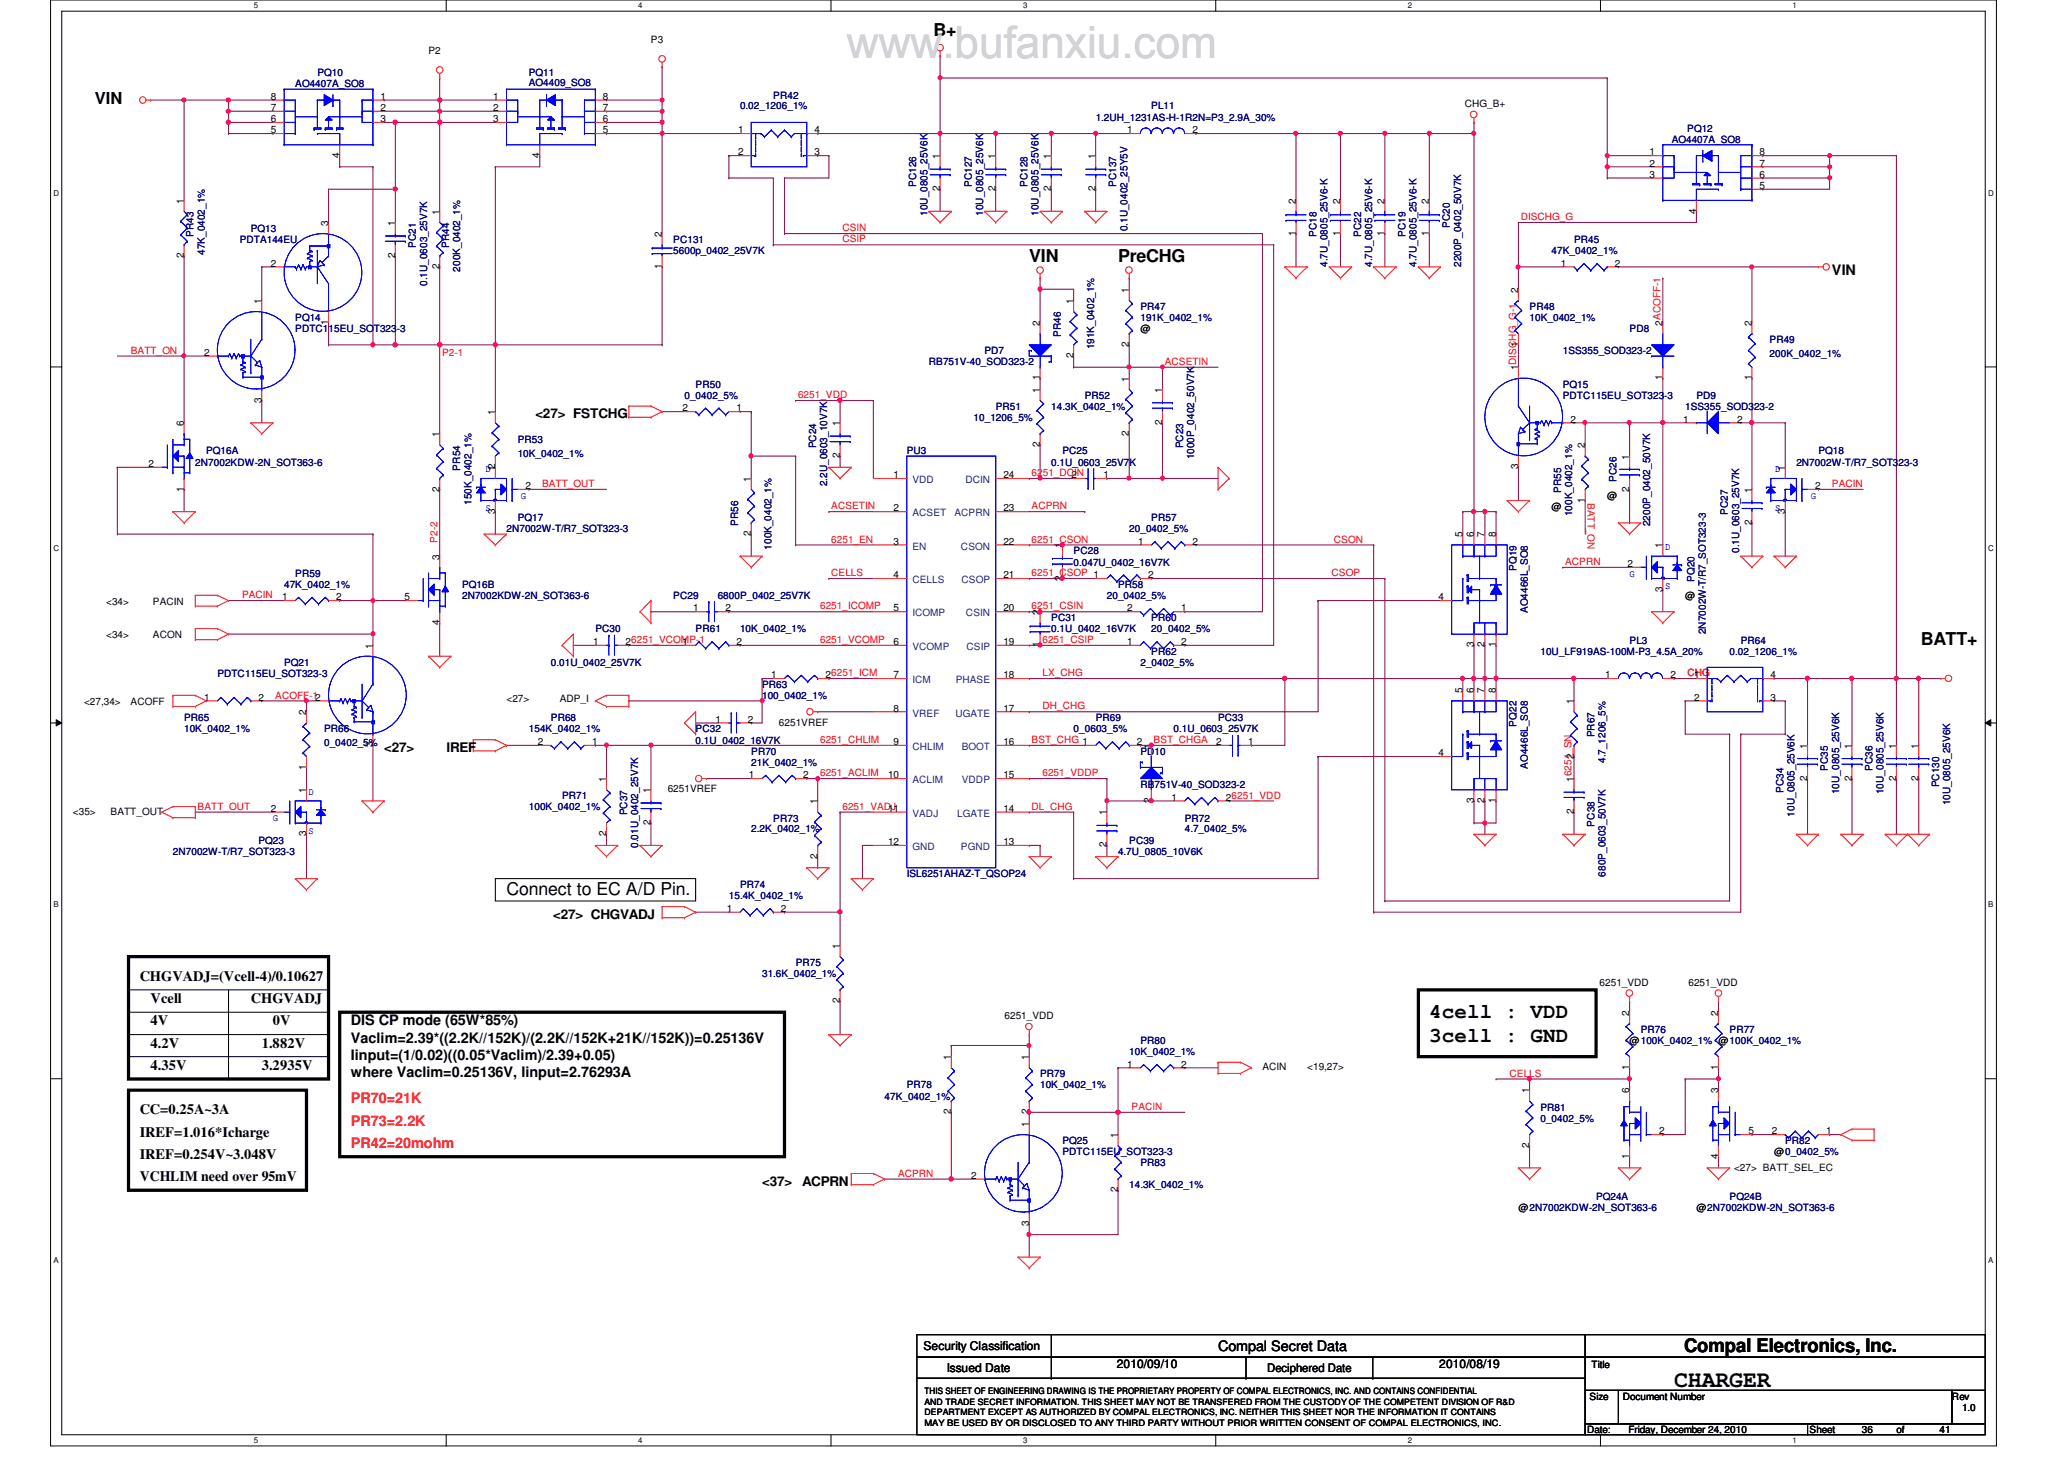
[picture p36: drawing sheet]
<svg xmlns="http://www.w3.org/2000/svg" width="297mm" height="210mm" viewBox="0 0 297 210" stroke-linecap="round" stroke-linejoin="round" font-family="sans-serif">
<defs><g id="words">
<text font-size="3.3" x="240.9" y="199.6">CHARGER</text>
<g font-size="3">
<text x="205.7" y="146.5">4cell : VDD</text>
<text x="205.7" y="149.9">3cell : GND</text>
</g>
<text font-size="2.7" x="242.4" y="194.6">Compal Electronics, Inc.</text>
<g font-size="2.5">
<text x="134.4" y="5.2">B+</text>
<text x="148.1" y="37.8">VIN</text>
<text x="160.9" y="37.8">PreCHG</text>
<text x="276.4" y="92.8">BATT+</text>
<text x="72.9" y="128.7">Connect to EC A/D Pin.</text>
</g>
<text font-size="2.4" x="13.7" y="15">VIN</text>
<g font-size="2.1">
<text x="263.6" y="39.5">VIN</text>
<text x="20.1" y="141.1">CHGVADJ=(Vcell-4)/0.10627</text>
<text x="21.7" y="144.3">Vcell</text>
<text x="21.7" y="147.5">4V</text>
<text x="36.1" y="144.3">CHGVADJ</text>
<text x="39.3" y="147.5">0V</text>
<text x="50.5" y="147.5">DIS CP mode (65W*85%)</text>
<text x="50.5" y="150">Vaclim=2.39*((2.2K//152K)/(2.2K//152K+21K//152K))=0.25136V</text>
<text x="21.7" y="150.7">4.2V</text>
<text x="21.7" y="153.9">4.35V</text>
<text x="37.7" y="150.7">1.882V</text>
<text x="37.7" y="153.9">3.2935V</text>
<text x="50.5" y="152.4">Iinput=(1/0.02)((0.05*Vaclim)/2.39+0.05)</text>
<text x="50.5" y="154.9">where Vaclim=0.25136V, Iinput=2.76293A</text>
<text x="20.1" y="160.3">CC=0.25A~3A</text>
<text x="20.1" y="166.8">IREF=0.254V~3.048V</text>
<text x="20.1" y="163.5">IREF=1.016*Icharge</text>
<text x="20.1" y="169.9">VCHLIM need over 95mV</text>
<text x="175.3" y="194.4">Compal Secret Data</text>
</g>
<g font-size="2.1" fill="#f00">
<text x="50.5" y="158.7">PR70=21K</text>
<text x="50.5" y="161.9">PR73=2.2K</text>
<text x="50.5" y="165.1">PR42=20mohm</text>
</g>
<g font-size="1.9">
<text x="77" y="60.2">&lt;27&gt; FSTCHG</text>
<text x="55.3" y="108.2">&lt;27&gt;</text>
<text x="64.3" y="108.2">IREF</text>
<text x="79.6" y="132.2">&lt;27&gt; CHGVADJ</text>
<text x="109.7" y="170.6">&lt;37&gt;</text>
<text x="115.4" y="170.6">ACPRN</text>
</g>
<g font-size="1.7">
<text x="132.9" y="194.3">Security Classification</text>
<text x="136.3" y="197.3">Issued Date</text>
<text x="160.7" y="196.8">2010/09/10</text>
<text x="182.4" y="197.4">Deciphered Date</text>
<text x="207.1" y="196.8">2010/08/19</text>
</g>
<g font-size="1.4" fill="#000080">
<text x="45.7" y="11">PQ10</text>
<text x="76.1" y="11">PQ11</text>
<text x="42.5" y="12.6">AO4407A_SO8</text>
<text x="76.1" y="12.4">AO4409_SO8</text>
<text x="106.5" y="15.7">0.02_1206_1%</text>
<text x="111.3" y="14.2">PR42</text>
<text x="157.7" y="17.4">1.2UH_1231AS-H-1R2N=P3_2.9A_30%</text>
<text x="165.7" y="15.7">PL11</text>
<text x="240.6" y="20.6">AO4407A_SO8</text>
<text x="242.8" y="19">PQ12</text>
<text x="131.9" y="26.9" transform="rotate(-90 131.9 26.9)">PC126</text>
<text x="139.9" y="26.9" transform="rotate(-90 139.9 26.9)">PC127</text>
<text x="147.9" y="26.9" transform="rotate(-90 147.9 26.9)">PC128</text>
<text x="160.7" y="26.9" transform="rotate(-90 160.7 26.9)">PC137</text>
<text x="27.9" y="34.1" transform="rotate(-90 27.9 34.1)">PR43</text>
<text x="34.5" y="35">PDTA144EU</text>
<text x="36.1" y="33.4">PQ13</text>
<text x="59.9" y="35.7" transform="rotate(-90 59.9 35.7)">PC21</text>
<text x="64.6" y="35.7" transform="rotate(-90 64.6 35.7)">PR44</text>
<text x="96.9" y="35">PC131</text>
<text x="133.5" y="31.1" transform="rotate(-90 133.5 31.1)">10U_0805_25V6K</text>
<text x="141.5" y="31.1" transform="rotate(-90 141.5 31.1)">10U_0805_25V6K</text>
<text x="149.5" y="31.1" transform="rotate(-90 149.5 31.1)">10U_0805_25V6K</text>
<text x="162.3" y="33.3" transform="rotate(-90 162.3 33.3)">0.1U_0402_25Y5V</text>
<text x="189.5" y="34.1" transform="rotate(-90 189.5 34.1)">PC18</text>
<text x="195.9" y="34.1" transform="rotate(-90 195.9 34.1)">PC22</text>
<text x="202.3" y="34.1" transform="rotate(-90 202.3 34.1)">PC19</text>
<text x="208.7" y="32.8" transform="rotate(-90 208.7 32.8)">PC20</text>
<text x="226.5" y="35">PR45</text>
<text x="29.5" y="36.7" transform="rotate(-90 29.5 36.7)">47K_0402_1%</text>
<text x="61.5" y="41.1" transform="rotate(-90 61.5 41.1)">0.1U_0603_25V7K</text>
<text x="66.2" y="39.1" transform="rotate(-90 66.2 39.1)">200K_0402_1%</text>
<text x="96.9" y="36.6">5600p_0402_25V7K</text>
<text x="191" y="38.4" transform="rotate(-90 191 38.4)">4.7U_0805_25V6-K</text>
<text x="197.5" y="38.4" transform="rotate(-90 197.5 38.4)">4.7U_0805_25V6-K</text>
<text x="203.9" y="38.4" transform="rotate(-90 203.9 38.4)">4.7U_0805_25V6-K</text>
<text x="210.3" y="38.4" transform="rotate(-90 210.3 38.4)">2200P_0402_50V7K</text>
<text x="223.3" y="36.6">47K_0402_1%</text>
<text x="42.5" y="46.2">PQ14</text>
<text x="42.5" y="47.8">PDTC115EU_SOT323-3</text>
<text x="164.1" y="44.6">PR47</text>
<text x="164.1" y="46.2">191K_0402_1%</text>
<text x="220.1" y="44.6">PR48</text>
<text x="220.1" y="46.2">10K_0402_1%</text>
<text x="234.5" y="47.8">PD8</text>
<text x="133.7" y="52.6">RB751V-40_SOD323-2</text>
<text x="141.7" y="51">PD7</text>
<text x="152.7" y="48.5" transform="rotate(-90 152.7 48.5)">PR46</text>
<text x="157.5" y="50.2" transform="rotate(-90 157.5 50.2)">191K_0402_1%</text>
<text x="224.9" y="51">1SS355_SOD323-2</text>
<text x="254.7" y="49.4">PR49</text>
<text x="254.7" y="51.3">200K_0402_1%</text>
<text x="98.5" y="57.4">0_0402_5%</text>
<text x="100.1" y="55.8">PR50</text>
<text x="143.3" y="59">PR51</text>
<text x="151.3" y="59">14.3K_0402_1%</text>
<text x="156.1" y="57.4">PR52</text>
<text x="224.9" y="55.8">PQ15</text>
<text x="224.9" y="57.4">PDTC115EU_SOT323-3</text>
<text x="242.5" y="59">1SS355_SOD323-2</text>
<text x="244.1" y="57.4">PD9</text>
<text x="29.7" y="65.4">PQ16A</text>
<text x="74.5" y="63.8">PR53</text>
<text x="74.5" y="65.7">10K_0402_1%</text>
<text x="117.5" y="64.5" transform="rotate(-90 117.5 64.5)">PC24</text>
<text x="130.5" y="65.4">PU3</text>
<text x="140.1" y="60.6">10_1206_5%</text>
<text x="152.9" y="65.4">PC25</text>
<text x="170.3" y="64.5" transform="rotate(-90 170.3 64.5)">PC23</text>
<text x="261.7" y="65.4">PQ18</text>
<text x="28.1" y="67">2N7002KDW-2N_SOT363-6</text>
<text x="66.2" y="67.7" transform="rotate(-90 66.2 67.7)">PR54</text>
<text x="119" y="69.9" transform="rotate(-90 119 69.9)">2.2U_0603_10V7K</text>
<text x="151.3" y="67">0.1U_0603_25V7K</text>
<text x="171.9" y="66.1" transform="rotate(-90 171.9 66.1)">1000P_0402_50V7K</text>
<text x="224.7" y="70.9" transform="rotate(-90 224.7 70.9)">PR55</text>
<text x="232.7" y="69.3" transform="rotate(-90 232.7 69.3)">PC26</text>
<text x="258.5" y="67">2N7002W-T/R7_SOT323-3</text>
<text x="67.9" y="72.6" transform="rotate(-90 67.9 72.6)">150K_0402_1%</text>
<text x="72.9" y="76.6">2N7002W-T/R7_SOT323-3</text>
<text x="74.5" y="75">PQ17</text>
<text x="106.3" y="75.7" transform="rotate(-90 106.3 75.7)">PR56</text>
<text x="162.5" y="76.6">20_0402_5%</text>
<text x="165.7" y="75">PR57</text>
<text x="226.3" y="74.3" transform="rotate(-90 226.3 74.3)">100K_0402_1%</text>
<text x="237.5" y="75.7" transform="rotate(-90 237.5 75.7)">2200P_0402_50V7K</text>
<text x="248.7" y="74.1" transform="rotate(-90 248.7 74.1)">PC27</text>
<text x="42.5" y="83">PR59</text>
<text x="111" y="79.1" transform="rotate(-90 111 79.1)">100K_0402_1%</text>
<text x="154.5" y="79.8">PC28</text>
<text x="154.5" y="81.4">0.047U_0402_16V7K</text>
<text x="218.3" y="82.1" transform="rotate(-90 218.3 82.1)">PQ19</text>
<text x="243.9" y="83.7" transform="rotate(-90 243.9 83.7)">PQ20</text>
<text x="250.3" y="79.5" transform="rotate(-90 250.3 79.5)">0.1U_0603_25V7K</text>
<text x="40.9" y="84.6">47K_0402_1%</text>
<text x="66.5" y="84.6">PQ16B</text>
<text x="66.5" y="86.2">2N7002KDW-2N_SOT363-6</text>
<text x="96.9" y="86.2">PC29</text>
<text x="103.3" y="86.2">6800P_0402_25V7K</text>
<text x="151.3" y="89.4">PC31</text>
<text x="159.3" y="86.2">20_0402_5%</text>
<text x="160.9" y="84.6">PR58</text>
<text x="165.7" y="89.4">PR60</text>
<text x="219.9" y="88.2" transform="rotate(-90 219.9 88.2)">AO4466L_SO8</text>
<text x="40.9" y="95.8">PQ21</text>
<text x="79.3" y="95.8">0.01U_0402_25V7K</text>
<text x="85.7" y="91">PC30</text>
<text x="100.1" y="91">PR61</text>
<text x="106.5" y="91">10K_0402_1%</text>
<text x="151.3" y="91">0.1U_0402_16V7K</text>
<text x="164.1" y="95.8">2_0402_5%</text>
<text x="165.7" y="91">20_0402_5%</text>
<text x="165.7" y="94.2">PR62</text>
<text x="221.7" y="94.2">10U_LF919AS-100M-P3_4.5A_20%</text>
<text x="234.5" y="92.6">PL3</text>
<text x="245.5" y="91.2" transform="rotate(-90 245.5 91.2)">2N7002W-T/R7_SOT323-3</text>
<text x="248.9" y="94.2">0.02_1206_1%</text>
<text x="250.5" y="92.6">PR64</text>
<text x="31.3" y="97.4">PDTC115EU_SOT323-3</text>
<text x="109.7" y="99">PR63</text>
<text x="109.7" y="100.6">100_0402_1%</text>
<text x="26.5" y="103.8">PR65</text>
<text x="26.5" y="105.4">10K_0402_1%</text>
<text x="46.6" y="105.4">PR66</text>
<text x="46.6" y="107.3">0_0402_5%</text>
<text x="76.1" y="105.4">154K_0402_1%</text>
<text x="79.3" y="103.8">PR68</text>
<text x="100.1" y="105.4">PC32</text>
<text x="100.1" y="107">0.1U_0402_16V7K</text>
<text x="154.5" y="105.4">0_0603_5%</text>
<text x="157.7" y="103.8">PR69</text>
<text x="168.9" y="105.4">0.1U_0603_25V7K</text>
<text x="175.3" y="103.8">PC33</text>
<text x="218.3" y="104.5" transform="rotate(-90 218.3 104.5)">PQ22</text>
<text x="229.5" y="106.1" transform="rotate(-90 229.5 106.1)">PR67</text>
<text x="108.1" y="108.6">PR70</text>
<text x="108.1" y="110.2">21K_0402_1%</text>
<text x="164.1" y="108.6">PD10</text>
<text x="164.1" y="113.4">RB751V-40_SOD323-2</text>
<text x="219.9" y="110.6" transform="rotate(-90 219.9 110.6)">AO4466L_SO8</text>
<text x="231.1" y="109.8" transform="rotate(-90 231.1 109.8)">4.7_1206_5%</text>
<text x="263.1" y="110.9" transform="rotate(-90 263.1 110.9)">PC35</text>
<text x="269.5" y="110.9" transform="rotate(-90 269.5 110.9)">PC36</text>
<text x="279.1" y="113.3" transform="rotate(-90 279.1 113.3)">PC130</text>
<text x="76.1" y="116.6">100K_0402_1%</text>
<text x="80.9" y="115">PR71</text>
<text x="90.3" y="117.3" transform="rotate(-90 90.3 117.3)">PC37</text>
<text x="108.1" y="119.8">2.2K_0402_1%</text>
<text x="111.3" y="118.2">PR73</text>
<text x="170.5" y="118.2">PR72</text>
<text x="170.5" y="119.8">4.7_0402_5%</text>
<text x="229.5" y="118.9" transform="rotate(-90 229.5 118.9)">PC38</text>
<text x="256.7" y="114.1" transform="rotate(-90 256.7 114.1)">PC34</text>
<text x="258.3" y="117.5" transform="rotate(-90 258.3 117.5)">10U_0805_25V6K</text>
<text x="264.7" y="114.3" transform="rotate(-90 264.7 114.3)">10U_0805_25V6K</text>
<text x="271.1" y="114.3" transform="rotate(-90 271.1 114.3)">10U_0805_25V6K</text>
<text x="280.7" y="115.9" transform="rotate(-90 280.7 115.9)">10U_0805_25V6K</text>
<text x="24.9" y="123">2N7002W-T/R7_SOT323-3</text>
<text x="37.2" y="121.4">PQ23</text>
<text x="91.9" y="122" transform="rotate(-90 91.9 122)">0.01U_0402_25V7K</text>
<text x="160.9" y="123">4.7U_0805_10V6K</text>
<text x="162.5" y="121.4">PC39</text>
<text x="104.9" y="129.4">15.4K_0402_1%</text>
<text x="106.5" y="127.8">PR74</text>
<text x="130.5" y="126.2">ISL6251AHAZ-T_QSOP24</text>
<text x="231.1" y="126.1" transform="rotate(-90 231.1 126.1)">680P_0603_50V7K</text>
<text x="109.7" y="140.6">31.6K_0402_1%</text>
<text x="114.5" y="139">PR75</text>
<text x="236.1" y="148.6">PR76</text>
<text x="248.9" y="148.6">PR77</text>
<text x="149.7" y="155">PR79</text>
<text x="162.5" y="151.8">10K_0402_1%</text>
<text x="164.1" y="150.2">PR80</text>
<text x="127.3" y="158.2">47K_0402_1%</text>
<text x="130.5" y="156.6">PR78</text>
<text x="149.7" y="156.6">10K_0402_1%</text>
<text x="221.7" y="159.8">PR81</text>
<text x="221.7" y="161.4">0_0402_5%</text>
<text x="152.9" y="164.6">PQ25</text>
<text x="152.9" y="166.2">PDTC115EU_SOT323-3</text>
<text x="164.1" y="167.8">PR83</text>
<text x="256.9" y="164.6">PR82</text>
<text x="162.5" y="171">14.3K_0402_1%</text>
<text x="229.7" y="172.6">PQ24A</text>
<text x="248.9" y="172.6">PQ24B</text>
</g>
<g font-size="1.4">
<text x="61.7" y="7.7">P2</text>
<text x="93.7" y="6.2">P3</text>
<text x="39" y="17.6">6</text>
<text x="39" y="16">7</text>
<text x="39" y="14.4">8</text>
<text x="54.8" y="17.6">3</text>
<text x="54.8" y="16">2</text>
<text x="54.8" y="14.4">1</text>
<text x="71" y="17.6">3</text>
<text x="71" y="16">2</text>
<text x="71" y="14.4">1</text>
<text x="86.8" y="17.6">6</text>
<text x="86.8" y="16">7</text>
<text x="86.8" y="14.4">8</text>
<text x="210.8" y="15.5">CHG_B+</text>
<text x="39" y="19.2">5</text>
<text x="48.8" y="22.7" transform="rotate(-90 48.8 22.7)">4</text>
<text x="77.6" y="22.7" transform="rotate(-90 77.6 22.7)">4</text>
<text x="86.8" y="19.2">5</text>
<text x="106.2" y="19.2">1</text>
<text x="106.2" y="22.4">2</text>
<text x="117.2" y="22.4">3</text>
<text x="117.2" y="19.2">4</text>
<text x="135.3" y="22.9" transform="rotate(-90 135.3 22.9)">1</text>
<text x="143.3" y="22.9" transform="rotate(-90 143.3 22.9)">1</text>
<text x="151.3" y="22.9" transform="rotate(-90 151.3 22.9)">1</text>
<text x="157.6" y="22.9" transform="rotate(-90 157.6 22.9)">1</text>
<text x="162.2" y="19.2">1</text>
<text x="171.6" y="19.2">2</text>
<text x="237.4" y="24">2</text>
<text x="237.4" y="22.4">1</text>
<text x="253.2" y="24">7</text>
<text x="253.2" y="22.4">8</text>
<text x="26.5" y="29.3" transform="rotate(-90 26.5 29.3)">1</text>
<text x="135.3" y="27.5" transform="rotate(-90 135.3 27.5)">2</text>
<text x="143.3" y="27.5" transform="rotate(-90 143.3 27.5)">2</text>
<text x="151.3" y="27.5" transform="rotate(-90 151.3 27.5)">2</text>
<text x="157.6" y="27.5" transform="rotate(-90 157.6 27.5)">2</text>
<text x="186.5" y="29.3" transform="rotate(-90 186.5 29.3)">2</text>
<text x="192.9" y="29.3" transform="rotate(-90 192.9 29.3)">2</text>
<text x="199.3" y="29.3" transform="rotate(-90 199.3 29.3)">2</text>
<text x="205.7" y="29.3" transform="rotate(-90 205.7 29.3)">2</text>
<text x="237.4" y="25.6">3</text>
<text x="253.2" y="25.6">6</text>
<text x="253.2" y="27.2">5</text>
<text x="47.2" y="32.5" transform="rotate(-90 47.2 32.5)">3</text>
<text x="56.9" y="32.5" transform="rotate(-90 56.9 32.5)">1</text>
<text x="63.2" y="30.9" transform="rotate(-90 63.2 30.9)">1</text>
<text x="95.2" y="34.1" transform="rotate(-90 95.2 34.1)">2</text>
<text x="186.5" y="33.9" transform="rotate(-90 186.5 33.9)">1</text>
<text x="192.9" y="33.9" transform="rotate(-90 192.9 33.9)">1</text>
<text x="199.3" y="33.9" transform="rotate(-90 199.3 33.9)">1</text>
<text x="205.7" y="33.9" transform="rotate(-90 205.7 33.9)">1</text>
<text x="244.1" y="30.7" transform="rotate(-90 244.1 30.7)">4</text>
<text x="26.5" y="37.1" transform="rotate(-90 26.5 37.1)">2</text>
<text x="39" y="38.4">2</text>
<text x="56.9" y="37.1" transform="rotate(-90 56.9 37.1)">2</text>
<text x="63.2" y="38.7" transform="rotate(-90 63.2 38.7)">2</text>
<text x="95.2" y="38.7" transform="rotate(-90 95.2 38.7)">1</text>
<text x="224.6" y="38.4">1</text>
<text x="232.4" y="38.4">2</text>
<text x="37.6" y="43.7" transform="rotate(-90 37.6 43.7)">1</text>
<text x="47.2" y="46.7" transform="rotate(-90 47.2 46.7)">1</text>
<text x="149.6" y="46.9" transform="rotate(-90 149.6 46.9)">2</text>
<text x="154.5" y="43.7" transform="rotate(-90 154.5 43.7)">1</text>
<text x="162.5" y="42.1" transform="rotate(-90 162.5 42.1)">1</text>
<text x="164.1" y="47.8">@</text>
<text x="218.5" y="42.1" transform="rotate(-90 218.5 42.1)">2</text>
<text x="239.3" y="46.9" transform="rotate(-90 239.3 46.9)">2ACOFF-1</text>
<text x="252.1" y="46.9" transform="rotate(-90 252.1 46.9)">2</text>
<text x="29.4" y="51.2">2</text>
<text x="154.5" y="51.5" transform="rotate(-90 154.5 51.5)">2</text>
<text x="162.5" y="49.9" transform="rotate(-90 162.5 49.9)">2</text>
<text x="218.5" y="53.3" transform="rotate(-90 218.5 53.3)">1DISCHG_G-1</text>
<text x="218.5" y="49.9" transform="rotate(-90 218.5 49.9)">1</text>
<text x="37.6" y="57.9" transform="rotate(-90 37.6 57.9)">3</text>
<text x="71.2" y="59.7" transform="rotate(-90 71.2 59.7)">1</text>
<text x="98.2" y="59.2">2</text>
<text x="106" y="59.2">1</text>
<text x="149.6" y="56.5" transform="rotate(-90 149.6 56.5)">1</text>
<text x="149.6" y="54.7" transform="rotate(-90 149.6 54.7)">1</text>
<text x="162.5" y="54.9" transform="rotate(-90 162.5 54.9)">1</text>
<text x="167.3" y="56.5" transform="rotate(-90 167.3 56.5)">1</text>
<text x="239.3" y="54.7" transform="rotate(-90 239.3 54.7)">1</text>
<text x="252.1" y="54.7" transform="rotate(-90 252.1 54.7)">1</text>
<text x="26.5" y="61.3" transform="rotate(-90 26.5 61.3)">6</text>
<text x="63.2" y="62.9" transform="rotate(-90 63.2 62.9)">1</text>
<text x="120.9" y="65.9" transform="rotate(-90 120.9 65.9)">2</text>
<text x="120.9" y="61.3" transform="rotate(-90 120.9 61.3)">1</text>
<text x="149.6" y="64.3" transform="rotate(-90 149.6 64.3)">2</text>
<text x="162.5" y="62.7" transform="rotate(-90 162.5 62.7)">2</text>
<text x="167.3" y="61.1" transform="rotate(-90 167.3 61.1)">2</text>
<text x="226" y="60.8">2</text>
<text x="228.1" y="64.5" transform="rotate(-90 228.1 64.5)">2</text>
<text x="242.2" y="60.8">1</text>
<text x="250" y="60.8">2</text>
<text x="21.4" y="67.2">2</text>
<text x="26.5" y="70.7" transform="rotate(-90 26.5 70.7)">1</text>
<text x="63.2" y="70.7" transform="rotate(-90 63.2 70.7)">2</text>
<text x="71.2" y="67.7" transform="rotate(-90 71.2 67.7)">12</text>
<text x="75.6" y="70.4">2</text>
<text x="108.1" y="69.3" transform="rotate(-90 108.1 69.3)">1</text>
<text x="128.6" y="68.8">1</text>
<text x="144.4" y="68.8">24</text>
<text x="154.2" y="68.8">2</text>
<text x="158.8" y="68.8">1</text>
<text x="218.5" y="67.5" transform="rotate(-90 218.5 67.5)">3</text>
<text x="231.3" y="71.8">@</text>
<text x="234.5" y="70.7" transform="rotate(-90 234.5 70.7)">2</text>
<text x="234.5" y="66.1" transform="rotate(-90 234.5 66.1)">1</text>
<text x="252.1" y="70.9" transform="rotate(-90 252.1 70.9)">1</text>
<text x="256.9" y="67.7" transform="rotate(-90 256.9 67.7)">1</text>
<text x="261.2" y="70.4">2</text>
<text x="71.2" y="73.9" transform="rotate(-90 71.2 73.9)">3</text>
<text x="108.1" y="77.1" transform="rotate(-90 108.1 77.1)">2</text>
<text x="128.6" y="73.6">2</text>
<text x="144.4" y="73.6">23</text>
<text x="210.5" y="77.3" transform="rotate(-90 210.5 77.3)">5</text>
<text x="212.1" y="77.3" transform="rotate(-90 212.1 77.3)">6</text>
<text x="213.7" y="77.3" transform="rotate(-90 213.7 77.3)">7</text>
<text x="215.3" y="77.3" transform="rotate(-90 215.3 77.3)">8</text>
<text x="223.3" y="73.4">@</text>
<text x="228.1" y="72.3" transform="rotate(-90 228.1 72.3)">1</text>
<text x="252.1" y="75.5" transform="rotate(-90 252.1 75.5)">2</text>
<text x="256.9" y="73.9" transform="rotate(-90 256.9 73.9)">3</text>
<text x="63.2" y="80.5" transform="rotate(-90 63.2 80.5)">3</text>
<text x="128.6" y="78.4">3</text>
<text x="128.6" y="83.2">4</text>
<text x="144.4" y="83.2">21</text>
<text x="144.4" y="78.4">22</text>
<text x="152.9" y="83.5" transform="rotate(-90 152.9 83.5)">2</text>
<text x="152.9" y="78.9" transform="rotate(-90 152.9 78.9)">1</text>
<text x="163.8" y="78.4">1</text>
<text x="165.2" y="83.2">2</text>
<text x="171.6" y="78.4">2</text>
<text x="234.2" y="81.6">2</text>
<text x="239.3" y="78.9" transform="rotate(-90 239.3 78.9)">1</text>
<text x="15.3" y="87">&lt;34&gt;</text>
<text x="22" y="87">PACIN</text>
<text x="40.6" y="86.4">1</text>
<text x="48.4" y="86.4">2</text>
<text x="58.2" y="86.4">5</text>
<text x="63.2" y="89.9" transform="rotate(-90 63.2 89.9)">4</text>
<text x="99.8" y="88">1</text>
<text x="104.4" y="88">2</text>
<text x="128.6" y="88">5</text>
<text x="144.4" y="88">20</text>
<text x="149.6" y="88.5" transform="rotate(-90 149.6 88.5)">2</text>
<text x="162.2" y="88">2</text>
<text x="170" y="88">1</text>
<text x="207" y="86.4">4</text>
<text x="239.3" y="85.1" transform="rotate(-90 239.3 85.1)">3</text>
<text x="242.5" y="86.2">@</text>
<text x="15.3" y="91.8">&lt;34&gt;</text>
<text x="22" y="91.8">ACON</text>
<text x="53.6" y="93.3" transform="rotate(-90 53.6 93.3)">1</text>
<text x="85.4" y="92.8">1</text>
<text x="90" y="92.8">26251_VCOMP-1</text>
<text x="98.2" y="92.8">1</text>
<text x="106" y="92.8">2</text>
<text x="128.6" y="92.8">6</text>
<text x="144.4" y="92.8">19</text>
<text x="149.6" y="93.1" transform="rotate(-90 149.6 93.1)">1</text>
<text x="162.2" y="92.8">1</text>
<text x="170" y="92.8">2</text>
<text x="212.1" y="93.1" transform="rotate(-90 212.1 93.1)">3</text>
<text x="213.7" y="93.1" transform="rotate(-90 213.7 93.1)">2</text>
<text x="215.3" y="93.1" transform="rotate(-90 215.3 93.1)">1</text>
<text x="12.1" y="101.4">&lt;27,34&gt;</text>
<text x="18.8" y="101.4">ACOFF</text>
<text x="29.4" y="100.8">1</text>
<text x="37.2" y="100.8">2</text>
<text x="72.9" y="101">&lt;27&gt;</text>
<text x="80.6" y="101">ADP_I</text>
<text x="111" y="97.6">1</text>
<text x="118.8" y="97.6">26251_ICM</text>
<text x="128.6" y="97.6">7</text>
<text x="144.4" y="97.6">18</text>
<text x="210.5" y="99.7" transform="rotate(-90 210.5 99.7)">5</text>
<text x="212.1" y="99.7" transform="rotate(-90 212.1 99.7)">6</text>
<text x="213.7" y="99.7" transform="rotate(-90 213.7 99.7)">7</text>
<text x="215.3" y="99.7" transform="rotate(-90 215.3 99.7)">8</text>
<text x="226.5" y="101.3" transform="rotate(-90 226.5 101.3)">1</text>
<text x="231" y="97.6">1</text>
<text x="240.4" y="97.6">2</text>
<text x="243.8" y="97.6">1</text>
<text x="243.8" y="100.8">2</text>
<text x="254.8" y="100.8">3</text>
<text x="254.8" y="97.6">4</text>
<text x="44.1" y="102.9" transform="rotate(-90 44.1 102.9)">2</text>
<text x="53.6" y="107.5" transform="rotate(-90 53.6 107.5)">3</text>
<text x="77.4" y="107.2">2</text>
<text x="85.2" y="107.2">1</text>
<text x="103" y="104">1</text>
<text x="107.6" y="104">2</text>
<text x="112.1" y="104.4">6251VREF</text>
<text x="128.6" y="107.2">9</text>
<text x="128.6" y="102.4">8</text>
<text x="144.4" y="102.4">17</text>
<text x="144.4" y="107.2">16</text>
<text x="163.6" y="107.2">2</text>
<text x="165.6" y="107.7" transform="rotate(-90 165.6 107.7)">1</text>
<text x="175" y="107.2">2</text>
<text x="179.6" y="107.2">1</text>
<text x="260.1" y="107.7" transform="rotate(-90 260.1 107.7)">1</text>
<text x="266.5" y="107.7" transform="rotate(-90 266.5 107.7)">1</text>
<text x="272.9" y="107.7" transform="rotate(-90 272.9 107.7)">1</text>
<text x="276.1" y="107.7" transform="rotate(-90 276.1 107.7)">1</text>
<text x="44.1" y="110.7" transform="rotate(-90 44.1 110.7)">1</text>
<text x="87.2" y="112.5" transform="rotate(-90 87.2 112.5)">1</text>
<text x="107.8" y="112">1</text>
<text x="115.6" y="112">2</text>
<text x="127.8" y="112">10</text>
<text x="144.4" y="112">15</text>
<text x="207" y="108.8">4</text>
<text x="226.5" y="112.5" transform="rotate(-90 226.5 112.5)">16251_SN</text>
<text x="226.5" y="109.1" transform="rotate(-90 226.5 109.1)">2</text>
<text x="260.1" y="112.3" transform="rotate(-90 260.1 112.3)">2</text>
<text x="266.5" y="112.3" transform="rotate(-90 266.5 112.3)">2</text>
<text x="272.9" y="112.3" transform="rotate(-90 272.9 112.3)">2</text>
<text x="276.1" y="112.3" transform="rotate(-90 276.1 112.3)">2</text>
<text x="10.5" y="117.2">&lt;35&gt;</text>
<text x="15.9" y="117.2">BATT_OUT</text>
<text x="39" y="116.8">2</text>
<text x="44.1" y="114.1" transform="rotate(-90 44.1 114.1)">1</text>
<text x="93.6" y="118.7" transform="rotate(-90 93.6 118.7)">2</text>
<text x="93.6" y="114.1" transform="rotate(-90 93.6 114.1)">1</text>
<text x="96.1" y="114">6251VREF</text>
<text x="117.6" y="115.7" transform="rotate(-90 117.6 115.7)">1</text>
<text x="127.8" y="116.8">11</text>
<text x="144.4" y="116.8">14</text>
<text x="159.3" y="117.3" transform="rotate(-90 159.3 117.3)">1</text>
<text x="165.6" y="115.5" transform="rotate(-90 165.6 115.5)">2</text>
<text x="168.6" y="115.2">1</text>
<text x="176.4" y="115.2">26251_VDD</text>
<text x="212.1" y="115.5" transform="rotate(-90 212.1 115.5)">3</text>
<text x="213.7" y="115.5" transform="rotate(-90 213.7 115.5)">2</text>
<text x="215.3" y="115.5" transform="rotate(-90 215.3 115.5)">1</text>
<text x="226.5" y="117.1" transform="rotate(-90 226.5 117.1)">2</text>
<text x="44.1" y="120.3" transform="rotate(-90 44.1 120.3)">3</text>
<text x="87.2" y="120.3" transform="rotate(-90 87.2 120.3)">2</text>
<text x="117.6" y="123.5" transform="rotate(-90 117.6 123.5)">2</text>
<text x="127.8" y="121.6">12</text>
<text x="144.4" y="121.6">13</text>
<text x="159.3" y="121.9" transform="rotate(-90 159.3 121.9)">2</text>
<text x="104.6" y="131.2">1</text>
<text x="112.4" y="131.2">2</text>
<text x="120.9" y="136.5" transform="rotate(-90 120.9 136.5)">1</text>
<text x="230.2" y="141.9">6251_VDD</text>
<text x="243" y="141.9">6251_VDD</text>
<text x="120.9" y="144.3" transform="rotate(-90 120.9 144.3)">2</text>
<text x="144.6" y="146.6">6251_VDD</text>
<text x="234.5" y="146.1" transform="rotate(-90 234.5 146.1)">2</text>
<text x="247.3" y="146.1" transform="rotate(-90 247.3 146.1)">2</text>
<text x="136.9" y="152.5" transform="rotate(-90 136.9 152.5)">1</text>
<text x="148.1" y="152.5" transform="rotate(-90 148.1 152.5)">1</text>
<text x="162.2" y="153.6">1</text>
<text x="170" y="153.6">2</text>
<text x="181.7" y="154">ACIN</text>
<text x="188.1" y="154">&lt;19,27&gt;</text>
<text x="234.5" y="153.9" transform="rotate(-90 234.5 153.9)">1</text>
<text x="234.5" y="150.2">@100K_0402_1% @100K_0402_1%</text>
<text x="247.3" y="153.9" transform="rotate(-90 247.3 153.9)">1</text>
<text x="136.9" y="160.3" transform="rotate(-90 136.9 160.3)">2</text>
<text x="148.1" y="160.3" transform="rotate(-90 148.1 160.3)">2</text>
<text x="220.1" y="157.3" transform="rotate(-90 220.1 157.3)">1</text>
<text x="234.5" y="157.3" transform="rotate(-90 234.5 157.3)">6</text>
<text x="247.3" y="157.3" transform="rotate(-90 247.3 157.3)">3</text>
<text x="148.1" y="162.1" transform="rotate(-90 148.1 162.1)">1</text>
<text x="160.9" y="163.7" transform="rotate(-90 160.9 163.7)">1</text>
<text x="220.1" y="165.1" transform="rotate(-90 220.1 165.1)">2</text>
<text x="234.5" y="166.8" transform="rotate(-90 234.5 166.8)">1</text>
<text x="238.8" y="163.2">2</text>
<text x="247.3" y="166.8" transform="rotate(-90 247.3 166.8)">4</text>
<text x="251.6" y="163.2">5</text>
<text x="255" y="163.2">2</text>
<text x="255.3" y="166.2">@0_0402_5%</text>
<text x="262.8" y="163.2">1</text>
<text x="139.8" y="169.6">2</text>
<text x="160.9" y="171.5" transform="rotate(-90 160.9 171.5)">2</text>
<text x="249.6" y="168.4">&lt;27&gt; BATT_SEL_EC</text>
<text x="148.1" y="176.3" transform="rotate(-90 148.1 176.3)">3</text>
<text x="218.5" y="174.2">@2N7002KDW-2N_SOT363-6</text>
<text x="244.1" y="174.2">@2N7002KDW-2N_SOT363-6</text>
<text x="229.1" y="196.8">Title</text>
<text x="228.8" y="201.4">Size</text>
<text x="233.5" y="201.4">Document Number</text>
<text x="280.9" y="201.4">Rev</text>
<text x="282.4" y="203">1.0</text>
<text x="228.4" y="206.2">Date:</text>
<text x="234.4" y="206.2">Friday, December 24, 2010</text>
<text x="260.4" y="206.2">Sheet</text>
<text x="268" y="206.2">36</text>
<text x="272.9" y="206.2">of</text>
<text x="279.1" y="206.2">41</text>
</g>
<g font-size="1.4" fill="#f00">
<text x="121.2" y="34.9">CSIP</text>
<text x="121.2" y="33.3">CSIN</text>
<text x="218.9" y="31.7">DISCHG_G</text>
<text x="18.8" y="50.9">BATT_ON</text>
<text x="63.6" y="51.2">P2-1</text>
<text x="167.6" y="52.5">ACSETIN</text>
<text x="114.8" y="57.3">6251_VDD</text>
<text x="78" y="70.1">BATT_OUT</text>
<text x="148.5" y="68.5">6251_DCIN</text>
<text x="263.6" y="70.1">PACIN</text>
<text x="119.6" y="73.3">ACSETIN</text>
<text x="148.5" y="73.3">ACPRN</text>
<text x="228.5" y="72.3" transform="rotate(90 228.5 72.3)">BATT_ON</text>
<text x="62.9" y="78.1" transform="rotate(-90 62.9 78.1)">P2-2</text>
<text x="119.6" y="82.9">CELLS</text>
<text x="119.6" y="78.1">6251_EN</text>
<text x="148.5" y="78.1">6251_CSON</text>
<text x="148.5" y="82.9">6251_CSOP 1</text>
<text x="191.6" y="82.9">CSOP</text>
<text x="192" y="78.1">CSON</text>
<text x="225.3" y="81.3">ACPRN</text>
<text x="34.8" y="86.1">PACIN</text>
<text x="118" y="87.7">6251_ICOMP</text>
<text x="148.5" y="87.7">6251_CSIN</text>
<text x="118" y="92.5">6251_VCOMP</text>
<text x="150" y="92.5">6251_CSIP</text>
<text x="39.6" y="100.5">ACOFF-12</text>
<text x="150" y="97.3">LX_CHG</text>
<text x="242.9" y="97.3">CHG</text>
<text x="118" y="106.9">6251_CHLIM</text>
<text x="148.5" y="106.9">BST_CHG 1</text>
<text x="150" y="102.1">DH_CHG</text>
<text x="166" y="106.9">BST_CHGA</text>
<text x="118" y="111.7">6251_ACLIM</text>
<text x="150" y="111.7">6251_VDDP</text>
<text x="28.4" y="116.5">BATT_OUT</text>
<text x="121.2" y="116.5">6251_VADJ</text>
<text x="148.5" y="116.5">DL_CHG</text>
<text x="217.3" y="154.9">CELLS</text>
<text x="162.9" y="159.7">PACIN</text>
<text x="129.2" y="169.3">ACPRN</text>
</g>
<g font-size="1.4" fill="#00f">
<text x="69.8" y="67.9">D</text>
<text x="75" y="71.8">G</text>
<text x="255.5" y="67.9">D</text>
<text x="260.6" y="71.8">G</text>
<text x="69.8" y="73.5">S</text>
<text x="255.5" y="73.5">S</text>
<text x="234.5" y="83">G</text>
<text x="239.6" y="79.1">D</text>
<text x="239.6" y="84.7">S</text>
<text x="39.3" y="118.2">G</text>
<text x="44.4" y="114.3">D</text>
<text x="44.4" y="119.9">S</text>
</g>
<g font-size="1.4" fill="#004080">
<text x="131.3" y="69.5">VDD</text>
<text x="138.9" y="69.5">DCIN</text>
<text x="131.3" y="74.3">ACSET</text>
<text x="137.4" y="74.3">ACPRN</text>
<text x="131.3" y="79.1">EN</text>
<text x="131.3" y="83.9">CELLS</text>
<text x="138.3" y="79.1">CSON</text>
<text x="138.4" y="83.9">CSOP</text>
<text x="131.3" y="88.7">ICOMP</text>
<text x="139" y="88.7">CSIN</text>
<text x="131.3" y="93.5">VCOMP</text>
<text x="139.1" y="93.5">CSIP</text>
<text x="131.3" y="98.3">ICM</text>
<text x="137.5" y="98.3">PHASE</text>
<text x="131.3" y="107.9">CHLIM</text>
<text x="131.3" y="103.1">VREF</text>
<text x="137.5" y="103.1">UGATE</text>
<text x="138.4" y="107.9">BOOT</text>
<text x="131.3" y="112.7">ACLIM</text>
<text x="138.4" y="112.7">VDDP</text>
<text x="131.3" y="117.5">VADJ</text>
<text x="137.7" y="117.5">LGATE</text>
<text x="131.3" y="122.3">GND</text>
<text x="138.3" y="122.3">PGND</text>
</g>
<g font-size="1.3">
<text x="133.1" y="200.6">THIS SHEET OF ENGINEERING DRAWING IS THE PROPRIETARY PROPERTY OF COMPAL ELECTRONICS, INC. AND CONTAINS CONFIDENTIAL</text>
<text x="133.1" y="202.1">AND TRADE SECRET INFORMATION. THIS SHEET MAY NOT BE TRANSFERED FROM THE CUSTODY OF THE COMPETENT DIVISION OF R&amp;D</text>
<text x="133.1" y="203.6">DEPARTMENT EXCEPT AS AUTHORIZED BY COMPAL ELECTRONICS, INC. NEITHER THIS SHEET NOR THE INFORMATION IT CONTAINS</text>
<text x="133.1" y="205.1">MAY BE USED BY OR DISCLOSED TO ANY THIRD PARTY WITHOUT PRIOR WRITTEN CONSENT OF COMPAL ELECTRONICS, INC.</text>
</g>
<g font-size="1.1">
<text x="36.5" y="1.1">5</text>
<text x="91.9" y="1.1">4</text>
<text x="147.2" y="1.1">3</text>
<text x="202.6" y="1.1">2</text>
<text x="258" y="1.1">1</text>
<text x="7.7" y="28.2">D</text>
<text x="286.1" y="28.2">D</text>
<text x="7.7" y="79.3">C</text>
<text x="286.1" y="79.3">C</text>
<text x="7.7" y="130.6">B</text>
<text x="286.1" y="130.6">B</text>
<text x="7.7" y="181.7">A</text>
<text x="286.1" y="181.7">A</text>
<text x="36.5" y="207.6">5</text>
<text x="91.9" y="207.6">4</text>
<text x="147.2" y="207.6">3</text>
<text x="202.6" y="207.6">2</text>
<text x="258" y="207.6">1</text>
</g>
</g></defs>
<path d="M7.3 0h280v208h-280zM8.9 1.6h276.8v204.8h-276.8z" fill="none" stroke="#000" stroke-width=".14"/>
<g fill="#fff">
<path d="M36.5 .2h.6v1.2h-.6z"/>
<path d="M36.5 206.6h.6v1.2h-.6z"/>
</g>
<path d="M64.2 0v1.6M64.2 206.4v1.6" fill="none" stroke="#000" stroke-width=".14"/>
<g fill="#fff">
<path d="M91.9 .2h.6v1.2h-.6z"/>
<path d="M91.9 206.6h.6v1.2h-.6z"/>
</g>
<path d="M119.6 0v1.6M119.6 206.4v1.6" fill="none" stroke="#000" stroke-width=".14"/>
<g fill="#fff">
<path d="M147.2 .2h.6v1.2h-.6z"/>
<path d="M147.2 206.6h.6v1.2h-.6z"/>
</g>
<path d="M175 0v1.6M175 206.4v1.6" fill="none" stroke="#000" stroke-width=".14"/>
<g fill="#fff">
<path d="M202.6 .2h.6v1.2h-.6z"/>
<path d="M202.6 206.6h.6v1.2h-.6z"/>
</g>
<path d="M230.3 0v1.6M230.3 206.4v1.6" fill="none" stroke="#000" stroke-width=".14"/>
<g fill="#fff">
<path d="M258 .2h.6v1.2h-.6z"/>
<path d="M258 206.6h.6v1.2h-.6z"/>
<path d="M7.7 27.2h.8v1.2h-.8z"/>
<path d="M286.1 27.2h.8v1.2h-.8z"/>
<path d="M7.7 78.4h.8v1.1h-.8z"/>
<path d="M286.1 78.4h.8v1.1h-.8z"/>
</g>
<path d="M7.3 52.8h1.6M285.7 52.8h1.6" fill="none" stroke="#000" stroke-width=".14"/>
<g fill="#fff">
<path d="M7.7 129.6h.7v1.2h-.7z"/>
<path d="M286.1 129.6h.7v1.2h-.7z"/>
</g>
<path d="M7.3 104h1.6M8.1 103.5l.8 .5-.8 .4zM285.7 104l.8-.5v.9zM285.7 104h1.6" fill="none" stroke="#000" stroke-width=".14"/>
<path d="M8.1 103.5l.8 .5-.8 .4zM285.7 104l.8-.5v.9z" fill="#000"/>
<g fill="#fff">
<path d="M7.7 180.8h.7v1.1h-.7z"/>
<path d="M286.1 180.8h.7v1.1h-.7z"/>
</g>
<path d="M7.3 155.2h1.6M285.7 155.2h1.6" fill="none" stroke="#000" stroke-width=".14"/>
<path d="M148.1 107.2h.1M148.1 107.2h8M165.7 115.2h.1M165.7 115.2h3.2" fill="none" stroke="#800040" stroke-width=".14"/>
<circle cx="165.7" cy="115.2" r=".3" fill="#f0f"/>
<circle cx="165.7" cy="115.2" r=".3" fill="none" stroke="#f0f" stroke-width=".14"/>
<path d="M149.7 92.8h.1M149.7 92.8h12.8M164.1 107.2h.1M164.1 107.2h1.6" fill="none" stroke="#800040" stroke-width=".14"/>
<circle cx="149.7" cy="92.8" r=".3" fill="#f0f"/>
<circle cx="149.7" cy="92.8" r=".3" fill="none" stroke="#f0f" stroke-width=".14"/>
<path d="M117.7 112h.1M117.7 112h8" fill="none" stroke="#800040" stroke-width=".14"/>
<circle cx="117.7" cy="112" r=".3" fill="#f0f"/>
<circle cx="117.7" cy="112" r=".3" fill="none" stroke="#f0f" stroke-width=".14"/>
<path d="M159.3 115.2h.1M159.3 115.2h6.4" fill="none" stroke="#800040" stroke-width=".14"/>
<circle cx="159.3" cy="115.2" r=".3" fill="#f0f"/>
<circle cx="159.3" cy="115.2" r=".3" fill="none" stroke="#f0f" stroke-width=".14"/>
<g fill="none" stroke="#800040" stroke-width=".14">
<path d="M104.9 22.4h.1M104.9 22.4h1.6M111.3 35.2h.1M111.3 35.2h72M112.9 33.6h.1M112.9 33.6h68.8M183.3 35.2h.1M183.3 35.2v57.6M218.5 32h.1M218.5 32h25.6M16.9 76.8h.1M16.9 76.8h36.8"/>
<path d="M48.9 86.4h.1M48.9 86.4h4.8M93.7 118.4h.1M93.7 118.4v3.2M117.7 112h.1M117.7 112v3.2M120.9 116.8h.1M120.9 116.8h4.8M148.1 116.8h.1M148.1 116.8h6.4M154.5 116.8h.1M154.5 116.8v9.6"/>
<path d="M159.3 115.2h.1M159.3 112h.1M159.3 112v4.8M189.7 108.8h.1M189.7 108.8v17.6h-35.2M212.1 115.2h.1M212.1 118.4h.1M212.1 115.2v3.2M212.1 118.4h3.2M213.7 115.2h.1M213.7 118.4h.1M213.7 115.2v4.8"/>
<path d="M242.5 100.8h.1M242.5 100.8h1.6M124.1 121.6h.1M124.1 121.6h1.6M154.5 126.4h.1M199.3 129.6h.1M199.3 129.6h49.6"/>
</g>
<circle cx="213.7" cy="118.4" r=".3" fill="#f0f"/>
<circle cx="213.7" cy="118.4" r=".3" fill="none" stroke="#f0f" stroke-width=".14"/>
<path d="M226.5 97.6h.1M226.5 97.6h4.8M215.3 115.2h.1M215.3 115.2v3.2" fill="none" stroke="#800040" stroke-width=".14"/>
<circle cx="226.5" cy="97.6" r=".31" fill="#f0f"/>
<circle cx="226.5" cy="97.6" r=".31" fill="none" stroke="#f0f" stroke-width=".14"/>
<path d="M212.1 97.6h.1M212.1 97.6h1.6M93.7 107.2h.1M93.7 107.2h32" fill="none" stroke="#800040" stroke-width=".14"/>
<circle cx="212.1" cy="97.6" r=".31" fill="#f0f"/>
<circle cx="212.1" cy="97.6" r=".31" fill="none" stroke="#f0f" stroke-width=".14"/>
<path d="M148.1 97.6h.1M148.1 97.6h36.8M215.3 92.8h.1M215.3 92.8v4.8" fill="none" stroke="#800040" stroke-width=".14"/>
<circle cx="184.9" cy="97.6" r=".32" fill="#f0f"/>
<circle cx="184.9" cy="97.6" r=".32" fill="none" stroke="#f0f" stroke-width=".14"/>
<path d="M93.7 107.2h.1M93.7 107.2v6.4" fill="none" stroke="#800040" stroke-width=".14"/>
<circle cx="93.7" cy="107.2" r=".3" fill="#f0f"/>
<circle cx="93.7" cy="107.2" r=".3" fill="none" stroke="#f0f" stroke-width=".14"/>
<path d="M87.3 107.2h.1M87.3 107.2h6.4M148.1 112h.1M148.1 112h11.2" fill="none" stroke="#800040" stroke-width=".14"/>
<circle cx="87.3" cy="107.2" r=".3" fill="#f0f"/>
<circle cx="87.3" cy="107.2" r=".3" fill="none" stroke="#f0f" stroke-width=".14"/>
<path d="M165.7 107.2h.1M165.7 107.2h9.6M148.1 121.6h.1M148.1 121.6h1.6M149.7 121.6h.1M149.7 121.6v1.6" fill="none" stroke="#800040" stroke-width=".14"/>
<circle cx="165.7" cy="107.2" r=".3" fill="#f0f"/>
<circle cx="165.7" cy="107.2" r=".3" fill="none" stroke="#f0f" stroke-width=".14"/>
<path d="M108.1 65.6h.1M108.1 65.6h6.4M124.1 121.6h.1M124.1 121.6v4.8" fill="none" stroke="#800040" stroke-width=".14"/>
<circle cx="108.1" cy="65.6" r=".31" fill="#f0f"/>
<circle cx="108.1" cy="65.6" r=".31" fill="none" stroke="#f0f" stroke-width=".14"/>
<path d="M119.3 83.2h.1M119.3 83.2h6.4M215.3 97.6h.1M215.3 97.6h11.2M226.5 97.6h.1M226.5 97.6v3.2M53.7 107.2h.1M53.7 107.2v8" fill="none" stroke="#800040" stroke-width=".14"/>
<circle cx="215.3" cy="97.6" r=".31" fill="#f0f"/>
<circle cx="215.3" cy="97.6" r=".31" fill="none" stroke="#f0f" stroke-width=".14"/>
<g fill="none" stroke="#800040" stroke-width=".14">
<path d="M87.3 16h.1M87.3 16h8M117.7 19.2h.1M135.3 11.2h.1M135.3 11.2v8h-17.6M199.3 19.2h.1M199.3 19.2h6.4M120.9 57.6h.1M120.9 57.6h4.8M63.3 70.4h.1M63.3 70.4v9.6M167.3 68.8h.1"/>
<path d="M167.3 68.8h8M213.7 92.8h.1M213.7 92.8v4.8M256.9 100.8h.1M256.9 100.8v4.8"/>
</g>
<circle cx="95.3" cy="16" r=".3" fill="#f0f"/>
<circle cx="95.3" cy="16" r=".3" fill="none" stroke="#f0f" stroke-width=".14"/>
<path d="M253.7 22.4h.1M253.7 27.2h.1M253.7 25.6h.1M253.7 22.4h9.6M253.7 25.6h9.6M263.3 25.6h.1M263.3 25.6v1.6h-9.6M250.5 105.6h.1M250.5 105.6h6.4M250.5 105.6v25.6h-52.8M256.9 105.6h.1M197.7 131.2h.1" fill="none" stroke="#800040" stroke-width=".14"/>
<circle cx="263.3" cy="25.6" r=".31" fill="#f0f"/>
<circle cx="263.3" cy="25.6" r=".31" fill="none" stroke="#f0f" stroke-width=".14"/>
<g fill="none" stroke="#800040" stroke-width=".14">
<path d="M135.3 11.2h.1M135.3 11.2h96M117.7 22.4h.1M117.7 22.4h1.6M186.5 33.6h.1M186.5 33.6v4.8M192.9 33.6h.1M192.9 33.6v4.8M199.3 33.6h.1M199.3 33.6v4.8M253.7 24h.1M253.7 24h9.6"/>
<path d="M263.3 22.4h.1M263.3 22.4h9.6"/>
</g>
<circle cx="135.3" cy="11.2" r=".3" fill="#f0f"/>
<circle cx="135.3" cy="11.2" r=".3" fill="none" stroke="#f0f" stroke-width=".14"/>
<g fill="none" stroke="#800040" stroke-width=".14">
<path d="M135.3 8h.1M135.3 8v3.2M112.9 25.6h.1M119.3 22.4h.1M119.3 22.4v3.2h-6.4M95.3 59.2h.1M95.3 59.2h3.2M108.1 59.2h.1M108.1 59.2v6.4M239.3 54.4h.1M239.3 54.4v6.4M252.1 54.4h.1"/>
<path d="M252.1 54.4v6.4M234.5 60.8h.1M234.5 60.8h8M239.3 60.8h.1M255.3 97.6h.1M255.3 97.6h4.8M120.9 116.8h.1M120.9 116.8v14.4"/>
</g>
<circle cx="239.3" cy="60.8" r=".3" fill="#f0f"/>
<circle cx="239.3" cy="60.8" r=".3" fill="none" stroke="#f0f" stroke-width=".14"/>
<circle cx="234.5" cy="60.8" r=".3" fill="#f0f"/>
<circle cx="234.5" cy="60.8" r=".3" fill="none" stroke="#f0f" stroke-width=".14"/>
<path d="M252.1 38.4h.1M252.1 38.4v8M239.3 60.8h.1M239.3 60.8v17.6" fill="none" stroke="#800040" stroke-width=".14"/>
<circle cx="239.3" cy="60.8" r=".3" fill="#f0f"/>
<circle cx="239.3" cy="60.8" r=".3" fill="none" stroke="#f0f" stroke-width=".14"/>
<path d="M239.3 40h.1M239.3 40v6.4M250.5 60.8h.1M250.5 60.8h1.6M252.1 60.8h.1M252.1 75.2h.1M252.1 60.8v9.6M252.1 75.2v4.8M224.9 81.6h.1M224.9 81.6h9.6" fill="none" stroke="#800040" stroke-width=".14"/>
<circle cx="252.1" cy="60.8" r=".3" fill="#f0f"/>
<circle cx="252.1" cy="60.8" r=".3" fill="none" stroke="#f0f" stroke-width=".14"/>
<path d="M252.1 60.8h.1M252.1 60.8h4.8" fill="none" stroke="#800040" stroke-width=".14"/>
<circle cx="252.1" cy="60.8" r=".3" fill="#f0f"/>
<circle cx="252.1" cy="60.8" r=".3" fill="none" stroke="#f0f" stroke-width=".14"/>
<g fill="none" stroke="#800040" stroke-width=".14">
<path d="M149.7 41.6h.1M149.7 40h.1M149.7 40v6.4M154.5 43.2h.1M154.5 41.6v1.6M76.1 70.4h.1M76.1 70.4h11.2M226.5 60.8h.1M226.5 60.8h8M228.1 72h.1M228.1 60.8h.1M228.1 60.8v3.2"/>
<path d="M228.1 72v4.8M234.5 60.8h.1M234.5 60.8v4.8M256.9 60.8h.1M256.9 73.6h.1M256.9 60.8v6.4M256.9 73.6v6.4M261.7 70.4h.1M261.7 70.4h6.4M239.3 84.8h.1M239.3 84.8v3.2M37.7 100.8h.1"/>
<path d="M37.7 100.8h6.4M117.7 124.8h.1M117.7 123.2v1.6"/>
</g>
<circle cx="228.1" cy="60.8" r=".3" fill="#f0f"/>
<circle cx="228.1" cy="60.8" r=".3" fill="none" stroke="#f0f" stroke-width=".14"/>
<path d="M16.9 51.2h9.6M26.5 51.2h.1M162.5 40h.1M162.5 40v1.6M162.5 68.8h.1M162.5 62.4v6.4M234.5 75.2h.1M234.5 70.4v4.8" fill="none" stroke="#800040" stroke-width=".14"/>
<circle cx="162.5" cy="68.8" r=".3" fill="#f0f"/>
<circle cx="162.5" cy="68.8" r=".3" fill="none" stroke="#f0f" stroke-width=".14"/>
<path d="M162.5 49.6h.1M162.5 52.8h.1M162.5 49.6v4.8M149.7 64h.1M149.7 64v4.8" fill="none" stroke="#800040" stroke-width=".14"/>
<circle cx="162.5" cy="52.8" r=".3" fill="#f0f"/>
<circle cx="162.5" cy="52.8" r=".3" fill="none" stroke="#f0f" stroke-width=".14"/>
<path d="M149.7 54.4h.1M149.7 54.4v1.6M167.3 52.8h.1M167.3 52.8h8" fill="none" stroke="#800040" stroke-width=".14"/>
<circle cx="167.3" cy="52.8" r=".3" fill="#f0f"/>
<circle cx="167.3" cy="52.8" r=".3" fill="none" stroke="#f0f" stroke-width=".14"/>
<g fill="none" stroke="#800040" stroke-width=".14">
<path d="M232.9 38.4h.1M232.9 38.4h19.2M162.5 52.8h.1M162.5 52.8h4.8M26.5 70.4h.1M26.5 70.4v3.2M53.7 76.8h.1M53.7 76.8v9.6M120.9 65.6h.1M120.9 65.6v1.6M148.1 68.8h.1M148.1 68.8h1.6"/>
<path d="M148.1 73.6h8M156.1 73.6h.1M159.3 68.8h.1M159.3 68.8h3.2M160.9 153.6h.1M160.9 153.6h1.6M148.1 160h.1M148.1 160v1.6M148.1 160h12.8"/>
</g>
<circle cx="160.9" cy="160" r=".31" fill="#f0f"/>
<circle cx="160.9" cy="160" r=".31" fill="none" stroke="#f0f" stroke-width=".14"/>
<circle cx="148.1" cy="160" r=".3" fill="#f0f"/>
<circle cx="148.1" cy="160" r=".3" fill="none" stroke="#f0f" stroke-width=".14"/>
<path d="M160.9 153.6h.1M160.9 153.6v6.4M170.5 153.6h.1M170.5 153.6h4.8M136.9 169.6h.1M136.9 169.6h3.2" fill="none" stroke="#800040" stroke-width=".14"/>
<circle cx="136.9" cy="169.6" r=".32" fill="#f0f"/>
<circle cx="136.9" cy="169.6" r=".32" fill="none" stroke="#f0f" stroke-width=".14"/>
<path d="M148.1 177.6h.1M148.1 177.6v3.2M160.9 160h.1M160.9 160h9.6" fill="none" stroke="#800040" stroke-width=".14"/>
<circle cx="160.9" cy="160" r=".31" fill="#f0f"/>
<circle cx="160.9" cy="160" r=".31" fill="none" stroke="#f0f" stroke-width=".14"/>
<path d="M148.1 177.6h.1M160.9 171.2h.1M160.9 171.2v6.4h-12.8" fill="none" stroke="#800040" stroke-width=".14"/>
<circle cx="148.1" cy="177.6" r=".31" fill="#f0f"/>
<circle cx="148.1" cy="177.6" r=".31" fill="none" stroke="#f0f" stroke-width=".14"/>
<path d="M136.9 150.4h.1M136.9 150.4v1.6M136.9 150.4h11.2M148.1 148.8h.1M148.1 150.4h.1M148.1 148.8v3.2M136.9 160h.1M136.9 160v9.6" fill="none" stroke="#800040" stroke-width=".14"/>
<circle cx="148.1" cy="150.4" r=".3" fill="#f0f"/>
<circle cx="148.1" cy="150.4" r=".3" fill="none" stroke="#f0f" stroke-width=".14"/>
<path d="M56.9 49.6h.1M56.9 49.6h6.4M127.3 169.6h.1M127.3 169.6h9.6M148.1 176h.1M148.1 176v1.6M160.9 160h.1M160.9 160v3.2" fill="none" stroke="#800040" stroke-width=".14"/>
<circle cx="56.9" cy="49.6" r=".32" fill="#f0f"/>
<circle cx="56.9" cy="49.6" r=".32" fill="none" stroke="#f0f" stroke-width=".14"/>
<path d="M114.5 57.6h.1M114.5 57.6h6.4M184.9 97.6h.1M184.9 97.6h25.6M210.5 97.6h.1M210.5 97.6v1.6M213.7 97.6h.1M213.7 97.6v1.6" fill="none" stroke="#800040" stroke-width=".14"/>
<circle cx="120.9" cy="57.6" r=".32" fill="#f0f"/>
<circle cx="120.9" cy="57.6" r=".32" fill="none" stroke="#f0f" stroke-width=".14"/>
<path d="M44.1 100.8h.1M44.1 100.8v1.6" fill="none" stroke="#800040" stroke-width=".14"/>
<circle cx="44.1" cy="100.8" r=".3" fill="#f0f"/>
<circle cx="44.1" cy="100.8" r=".3" fill="none" stroke="#f0f" stroke-width=".14"/>
<g fill="none" stroke="#800040" stroke-width=".14">
<path d="M212.1 19.2h.1M212.1 19.2v54.4M120.9 57.6h.1M120.9 57.6v3.2M162.5 68.8h.1M162.5 68.8h4.8M210.5 73.6h.1M210.5 73.6v3.2M210.5 73.6h1.6M212.1 73.6h.1M215.3 97.6h.1M215.3 97.6v1.6"/>
<path d="M28.1 116.8h.1M28.1 116.8h11.2M44.1 110.4h.1M44.1 110.4v3.2M44.1 120h.1M44.1 120v6.4"/>
</g>
<circle cx="212.1" cy="19.2" r=".3" fill="#f0f"/>
<circle cx="212.1" cy="19.2" r=".3" fill="none" stroke="#f0f" stroke-width=".14"/>
<path d="M149.7 41.6h.1M149.7 41.6h4.8" fill="none" stroke="#800040" stroke-width=".14"/>
<circle cx="149.7" cy="41.6" r=".31" fill="#f0f"/>
<circle cx="149.7" cy="41.6" r=".31" fill="none" stroke="#f0f" stroke-width=".14"/>
<path d="M167.3 52.8h.1M167.3 52.8v3.2M119.3 73.6h.1M119.3 73.6h6.4M167.3 60.8h.1M167.3 60.8v8" fill="none" stroke="#800040" stroke-width=".14"/>
<circle cx="167.3" cy="68.8" r=".3" fill="#f0f"/>
<circle cx="167.3" cy="68.8" r=".3" fill="none" stroke="#f0f" stroke-width=".14"/>
<path d="M266.5 97.6h.1M266.5 97.6v9.6M266.5 112h.1M266.5 112v8" fill="none" stroke="#800040" stroke-width=".14"/>
<circle cx="266.5" cy="97.6" r=".31" fill="#f0f"/>
<circle cx="266.5" cy="97.6" r=".31" fill="none" stroke="#f0f" stroke-width=".14"/>
<path d="M212.1 73.6h1.6M213.7 73.6h.1" fill="none" stroke="#800040" stroke-width=".14"/>
<circle cx="213.7" cy="73.6" r=".31" fill="#f0f"/>
<circle cx="213.7" cy="73.6" r=".31" fill="none" stroke="#f0f" stroke-width=".14"/>
<path d="M154.5 52.8h.1M154.5 51.2v1.6M154.5 52.8h8M162.5 52.8h.1M215.3 76.8h.1M215.3 73.6v3.2M184.9 97.6h.1M184.9 97.6v9.6M210.5 97.6h.1M210.5 97.6h1.6" fill="none" stroke="#800040" stroke-width=".14"/>
<circle cx="210.5" cy="97.6" r=".31" fill="#f0f"/>
<circle cx="210.5" cy="97.6" r=".31" fill="none" stroke="#f0f" stroke-width=".14"/>
<path d="M226.5 108.8h.1M226.5 108.8v3.2M247.3 155.2h.1M247.3 155.2v1.6" fill="none" stroke="#800040" stroke-width=".14"/>
<circle cx="247.3" cy="155.2" r=".3" fill="#f0f"/>
<circle cx="247.3" cy="155.2" r=".3" fill="none" stroke="#f0f" stroke-width=".14"/>
<g fill="none" stroke="#800040" stroke-width=".14">
<path d="M220.1 155.2h.1M234.5 144h.1M234.5 153.6h.1M234.5 153.6v1.6h-14.4M234.5 144v1.6M242.5 155.2h.1M242.5 155.2v8h-3.2M247.3 153.6h.1M247.3 144h.1M247.3 153.6v1.6h-4.8M247.3 144v1.6M220.1 164.8h.1"/>
<path d="M220.1 164.8v3.2M234.5 166.4h.1M234.5 166.4v1.6M239.3 163.2h.1"/>
</g>
<circle cx="234.5" cy="155.2" r=".3" fill="#f0f"/>
<circle cx="234.5" cy="155.2" r=".3" fill="none" stroke="#f0f" stroke-width=".14"/>
<circle cx="220.1" cy="155.2" r=".3" fill="#f0f"/>
<circle cx="220.1" cy="155.2" r=".3" fill="none" stroke="#f0f" stroke-width=".14"/>
<g fill="none" stroke="#800040" stroke-width=".14">
<path d="M55.3 14.4h.1M55.3 14.4h8M215.3 155.2h.1M215.3 155.2h4.8M220.1 155.2h.1M220.1 155.2v1.6M234.5 155.2h.1M234.5 155.2v1.6M247.3 166.4h.1M247.3 166.4v1.6M252.1 163.2h.1M252.1 163.2h3.2"/>
<path d="M263.3 163.2h.1M263.3 163.2h1.6"/>
</g>
<circle cx="63.3" cy="14.4" r=".3" fill="#f0f"/>
<circle cx="63.3" cy="14.4" r=".3" fill="none" stroke="#f0f" stroke-width=".14"/>
<path d="M26.5 14.4h.1M26.5 14.4v14.4M37.7 38.4h.1M37.7 38.4h1.6M37.7 38.4v4.8M47.3 27.2h.1M47.3 27.2v4.8M47.3 27.2h9.6M189.7 86.4h.1M189.7 86.4v16h-41.6M148.1 102.4h.1" fill="none" stroke="#800040" stroke-width=".14"/>
<circle cx="26.5" cy="14.4" r=".3" fill="#f0f"/>
<circle cx="26.5" cy="14.4" r=".3" fill="none" stroke="#f0f" stroke-width=".14"/>
<path d="M21.7 14.4h.1M21.7 14.4h4.8M63.3 11.2h.1M63.3 11.2v3.2M26.5 51.2h.1M26.5 51.2h3.2" fill="none" stroke="#800040" stroke-width=".14"/>
<circle cx="26.5" cy="51.2" r=".3" fill="#f0f"/>
<circle cx="26.5" cy="51.2" r=".3" fill="none" stroke="#f0f" stroke-width=".14"/>
<path d="M95.3 14.4h.1M95.3 14.4v1.6M172.1 19.2h.1M172.1 19.2h14.4M26.5 36.8h.1M26.5 36.8v14.4M112.9 131.2h.1M112.9 131.2h8M120.9 131.2h.1M120.9 131.2v4.8" fill="none" stroke="#800040" stroke-width=".14"/>
<circle cx="120.9" cy="131.2" r=".31" fill="#f0f"/>
<circle cx="120.9" cy="131.2" r=".31" fill="none" stroke="#f0f" stroke-width=".14"/>
<path d="M55.3 17.6h1.6M55.3 16h8M56.9 17.6h.1M56.9 17.6v9.6M63.3 16h.1M37.7 57.6h.1M37.7 57.6v3.2M53.7 49.6h.1M53.7 49.6h3.2M100.1 131.2h.1M100.1 131.2h4.8" fill="none" stroke="#800040" stroke-width=".14"/>
<circle cx="56.9" cy="27.2" r=".31" fill="#f0f"/>
<circle cx="56.9" cy="27.2" r=".31" fill="none" stroke="#f0f" stroke-width=".14"/>
<circle cx="56.9" cy="17.6" r=".32" fill="#f0f"/>
<circle cx="56.9" cy="17.6" r=".32" fill="none" stroke="#f0f" stroke-width=".14"/>
<path d="M56.9 17.6h6.4M63.3 17.6h.1M272.9 22.4h.1M272.9 22.4v75.2M47.3 49.6h.1M47.3 46.4v3.2" fill="none" stroke="#800040" stroke-width=".14"/>
<circle cx="272.9" cy="97.6" r=".32" fill="#f0f"/>
<circle cx="272.9" cy="97.6" r=".32" fill="none" stroke="#f0f" stroke-width=".14"/>
<path d="M263.3 24h.1M263.3 24v1.6M26.5 51.2h.1M26.5 51.2v9.6" fill="none" stroke="#800040" stroke-width=".14"/>
<circle cx="263.3" cy="24" r=".3" fill="#f0f"/>
<circle cx="263.3" cy="24" r=".3" fill="none" stroke="#f0f" stroke-width=".14"/>
<path d="M263.3 22.4h.1M263.3 22.4v1.6" fill="none" stroke="#800040" stroke-width=".14"/>
<circle cx="263.3" cy="22.4" r=".3" fill="#f0f"/>
<circle cx="263.3" cy="22.4" r=".3" fill="none" stroke="#f0f" stroke-width=".14"/>
<path d="M32.9 16h.1M32.9 14.4v1.6M32.9 19.2h6.4M32.9 16h6.4M39.3 19.2h.1M231.3 11.2h.1M231.3 11.2v11.2" fill="none" stroke="#800040" stroke-width=".14"/>
<circle cx="32.9" cy="16" r=".31" fill="#f0f"/>
<circle cx="32.9" cy="16" r=".31" fill="none" stroke="#f0f" stroke-width=".14"/>
<path d="M32.9 17.6h.1M32.9 16v1.6" fill="none" stroke="#800040" stroke-width=".14"/>
<circle cx="32.9" cy="17.6" r=".32" fill="#f0f"/>
<circle cx="32.9" cy="17.6" r=".32" fill="none" stroke="#f0f" stroke-width=".14"/>
<g fill="none" stroke="#800040" stroke-width=".14">
<path d="M32.9 17.6h.1M32.9 19.2h.1M32.9 17.6h6.4M32.9 17.6v1.6M48.9 24h.1M48.9 22.4v1.6M48.9 24h4.8M53.7 24h.1M53.7 24v25.6M244.1 30.4h.1M244.1 30.4v1.6M53.7 49.6h.1"/>
<path d="M53.7 91.2h.1M53.7 91.2v1.6"/>
</g>
<circle cx="53.7" cy="49.6" r=".31" fill="#f0f"/>
<circle cx="53.7" cy="49.6" r=".31" fill="none" stroke="#f0f" stroke-width=".14"/>
<g fill="none" stroke="#800040" stroke-width=".14">
<path d="M87.3 14.4h.1M87.3 14.4h8M157.7 19.2h.1M157.7 19.2h4.8M71.3 24h.1M77.7 22.4h.1M77.7 22.4v1.6h-6.4M112.9 25.6h.1M112.9 25.6v8M47.3 49.6h.1M47.3 49.6h6.4M71.3 49.6h.1"/>
<path d="M71.3 49.6v9.6M71.3 73.6h.1M71.3 73.6v3.2"/>
</g>
<circle cx="95.3" cy="14.4" r=".3" fill="#f0f"/>
<circle cx="95.3" cy="14.4" r=".3" fill="none" stroke="#f0f" stroke-width=".14"/>
<path d="M63.3 49.6h.1M63.3 49.6v12.8" fill="none" stroke="#800040" stroke-width=".14"/>
<circle cx="63.3" cy="49.6" r=".31" fill="#f0f"/>
<circle cx="63.3" cy="49.6" r=".31" fill="none" stroke="#f0f" stroke-width=".14"/>
<path d="M32.9 14.4h.1M32.9 14.4h6.4M95.3 9.6h.1M95.3 17.6h.1M95.3 9.6v4.8M95.3 17.6v1.6" fill="none" stroke="#800040" stroke-width=".14"/>
<circle cx="32.9" cy="14.4" r=".31" fill="#f0f"/>
<circle cx="32.9" cy="14.4" r=".31" fill="none" stroke="#f0f" stroke-width=".14"/>
<path d="M63.3 17.6h.1M63.3 14.4h.1M63.3 17.6h8M63.3 14.4h8" fill="none" stroke="#800040" stroke-width=".14"/>
<circle cx="63.3" cy="14.4" r=".3" fill="#f0f"/>
<circle cx="63.3" cy="14.4" r=".3" fill="none" stroke="#f0f" stroke-width=".14"/>
<path d="M87.3 17.6h.1M87.3 17.6h8" fill="none" stroke="#800040" stroke-width=".14"/>
<circle cx="95.3" cy="17.6" r=".31" fill="#f0f"/>
<circle cx="95.3" cy="17.6" r=".31" fill="none" stroke="#f0f" stroke-width=".14"/>
<path d="M87.3 19.2h.1M87.3 19.2h8M63.3 38.4h.1M63.3 38.4v11.2" fill="none" stroke="#800040" stroke-width=".14"/>
<circle cx="63.3" cy="49.6" r=".31" fill="#f0f"/>
<circle cx="63.3" cy="49.6" r=".31" fill="none" stroke="#f0f" stroke-width=".14"/>
<path d="M71.3 24h.1M71.3 24v25.6" fill="none" stroke="#800040" stroke-width=".14"/>
<circle cx="71.3" cy="49.6" r=".31" fill="#f0f"/>
<circle cx="71.3" cy="49.6" r=".31" fill="none" stroke="#f0f" stroke-width=".14"/>
<path d="M63.3 16h.1M63.3 17.6h.1M63.3 16h8M63.3 17.6v12.8M56.9 27.2h.1M56.9 36.8h.1M56.9 27.2v4.8M56.9 36.8v12.8M63.3 49.6h.1M63.3 49.6h8" fill="none" stroke="#800040" stroke-width=".14"/>
<circle cx="63.3" cy="17.6" r=".31" fill="#f0f"/>
<circle cx="63.3" cy="17.6" r=".31" fill="none" stroke="#f0f" stroke-width=".14"/>
<path d="M212.1 73.6h.1M212.1 73.6v3.2" fill="none" stroke="#800040" stroke-width=".14"/>
<circle cx="212.1" cy="73.6" r=".31" fill="#f0f"/>
<circle cx="212.1" cy="73.6" r=".31" fill="none" stroke="#f0f" stroke-width=".14"/>
<path d="M213.7 73.6h.1M213.7 73.6v3.2M213.7 73.6h1.6M215.3 73.6h.1M260.1 97.6h.1M260.1 97.6v9.6M272.9 97.6h.1M272.9 97.6v9.6M260.1 112h.1M260.1 112v8M272.9 112h.1M272.9 112v8" fill="none" stroke="#800040" stroke-width=".14"/>
<circle cx="260.1" cy="97.6" r=".31" fill="#f0f"/>
<circle cx="260.1" cy="97.6" r=".31" fill="none" stroke="#f0f" stroke-width=".14"/>
<path d="M63.3 14.4h.1M63.3 14.4v1.6M205.7 19.2h.1M205.7 19.2h6.4M104.9 22.4h.1M104.9 22.4v3.2M266.5 97.6h.1M266.5 97.6h6.4" fill="none" stroke="#800040" stroke-width=".14"/>
<circle cx="63.3" cy="16" r=".3" fill="#f0f"/>
<circle cx="63.3" cy="16" r=".3" fill="none" stroke="#f0f" stroke-width=".14"/>
<path d="M63.3 16h.1M63.3 16v1.6M104.9 25.6h.1M104.9 25.6h6.4" fill="none" stroke="#800040" stroke-width=".14"/>
<circle cx="63.3" cy="17.6" r=".31" fill="#f0f"/>
<circle cx="63.3" cy="17.6" r=".31" fill="none" stroke="#f0f" stroke-width=".14"/>
<path d="M186.5 19.2h.1M186.5 19.2v9.6M111.3 35.2h.1M111.3 25.6v9.6" fill="none" stroke="#800040" stroke-width=".14"/>
<circle cx="186.5" cy="19.2" r=".3" fill="#f0f"/>
<circle cx="186.5" cy="19.2" r=".3" fill="none" stroke="#f0f" stroke-width=".14"/>
<path d="M26.5 14.4h.1M26.5 14.4h6.4M186.5 19.2h.1M186.5 19.2h6.4M192.9 19.2h.1M192.9 19.2v9.6M199.3 19.2h.1M199.3 19.2v9.6" fill="none" stroke="#800040" stroke-width=".14"/>
<circle cx="199.3" cy="19.2" r=".3" fill="#f0f"/>
<circle cx="199.3" cy="19.2" r=".3" fill="none" stroke="#f0f" stroke-width=".14"/>
<path d="M192.9 19.2h.1M192.9 19.2h6.4" fill="none" stroke="#800040" stroke-width=".14"/>
<circle cx="192.9" cy="19.2" r=".31" fill="#f0f"/>
<circle cx="192.9" cy="19.2" r=".31" fill="none" stroke="#f0f" stroke-width=".14"/>
<path d="M95.3 16h.1M95.3 19.2h.1M95.3 16v1.6M95.3 19.2h11.2M231.3 22.4h.1M231.3 22.4h6.4M242.5 100.8h.1M242.5 100.8v4.8h6.4M248.9 105.6h.1" fill="none" stroke="#800040" stroke-width=".14"/>
<circle cx="95.3" cy="19.2" r=".3" fill="#f0f"/>
<circle cx="95.3" cy="19.2" r=".3" fill="none" stroke="#f0f" stroke-width=".14"/>
<g fill="none" stroke="#800040" stroke-width=".14">
<path d="M212.1 17.6h.1M212.1 17.6v1.6M231.3 24h.1M231.3 24h6.4M106.5 59.2h.1M106.5 59.2h1.6M16.9 67.2h.1M16.9 67.2h4.8M108.1 65.6h.1M108.1 76.8h.1M108.1 65.6v3.2M108.1 76.8v3.2"/>
<path d="M114.5 65.6h.1M114.5 78.4h.1M114.5 65.6v12.8M114.5 78.4h11.2M152.9 78.4h.1M152.9 78.4h11.2M172.1 78.4h.1M172.1 78.4h25.6M82.5 92.8h.1M82.5 92.8h3.2M90.5 92.8h.1M90.5 92.8h8"/>
<path d="M93.7 88h.1M93.7 88h6.4M104.9 88h.1M104.9 88h20.8M106.5 92.8h.1M106.5 92.8h19.2M212.1 92.8h.1M212.1 92.8v4.8M240.9 97.6h.1M240.9 97.6h3.2M44.1 100.8h.1M44.1 100.8h1.6"/>
<path d="M248.9 105.6h.1M248.9 105.6v24"/>
</g>
<circle cx="152.9" cy="78.4" r=".31" fill="#f0f"/>
<circle cx="152.9" cy="78.4" r=".31" fill="none" stroke="#f0f" stroke-width=".14"/>
<path d="M119.3 97.6h.1M119.3 97.6h6.4M90.5 100.8h.1M90.5 100.8h19.2" fill="none" stroke="#800040" stroke-width=".14"/>
<circle cx="109.7" cy="100.8" r=".3" fill="#f0f"/>
<circle cx="109.7" cy="100.8" r=".3" fill="none" stroke="#f0f" stroke-width=".14"/>
<g fill="none" stroke="#800040" stroke-width=".14">
<path d="M205.7 33.6h.1M205.7 33.6v4.8M252.1 38.4h.1M252.1 38.4h9.6M218.5 49.6h.1M218.5 49.6v3.2M109.7 97.6h.1M109.7 97.6v6.4h-1.6M109.7 97.6h1.6M212.1 97.6h.1M212.1 97.6v1.6M72.9 107.2h.1"/>
<path d="M72.9 107.2h4.8M85.7 107.2h.1M85.7 107.2h1.6M87.3 107.2h.1M87.3 107.2v4.8M100.1 104h.1M100.1 104h3.2M108.1 104h.1M109.7 100.8h.1M176.9 115.2h.1M176.9 115.2h6.4M87.3 120h.1"/>
<path d="M87.3 120v1.6M159.3 121.6h.1M159.3 121.6v1.6M120.9 144h.1M120.9 144v4.8"/>
</g>
<circle cx="252.1" cy="38.4" r=".3" fill="#f0f"/>
<circle cx="252.1" cy="38.4" r=".3" fill="none" stroke="#f0f" stroke-width=".14"/>
<path d="M205.7 19.2h.1M205.7 19.2v9.6M125.7 57.6h.1M125.7 57.6v11.2M148.1 78.4h.1M148.1 78.4h4.8M148.1 88h.1M148.1 83.2h.1M148.1 88h1.6M148.1 83.2h4.8" fill="none" stroke="#800040" stroke-width=".14"/>
<circle cx="205.7" cy="19.2" r=".3" fill="#f0f"/>
<circle cx="205.7" cy="19.2" r=".3" fill="none" stroke="#f0f" stroke-width=".14"/>
<path d="M218.5 38.4h.1M218.5 38.4v3.2M231.3 22.4h.1M231.3 22.4v1.6M148.1 92.8h.1M148.1 92.8h1.6M117.7 102.4h.1M117.7 102.4h8" fill="none" stroke="#800040" stroke-width=".14"/>
<circle cx="231.3" cy="22.4" r=".3" fill="#f0f"/>
<circle cx="231.3" cy="22.4" r=".3" fill="none" stroke="#f0f" stroke-width=".14"/>
<path d="M149.7 88h.1M149.7 88h12.8M189.7 86.4h.1M189.7 86.4h17.6M260.1 97.6h.1M260.1 97.6h6.4" fill="none" stroke="#800040" stroke-width=".14"/>
<circle cx="149.7" cy="88" r=".3" fill="#f0f"/>
<circle cx="149.7" cy="88" r=".3" fill="none" stroke="#f0f" stroke-width=".14"/>
<path d="M16.9 67.2h.1M16.9 67.2v9.6M152.9 83.2h.1M152.9 83.2h4.8M189.7 108.8h.1M189.7 108.8h17.6" fill="none" stroke="#800040" stroke-width=".14"/>
<circle cx="152.9" cy="83.2" r=".31" fill="#f0f"/>
<circle cx="152.9" cy="83.2" r=".31" fill="none" stroke="#f0f" stroke-width=".14"/>
<g fill="none" stroke="#800040" stroke-width=".14">
<path d="M181.7 33.6h.1M181.7 33.6v54.4M231.3 25.6h.1M231.3 24h.1M231.3 25.6h6.4M231.3 24v1.6M197.7 78.4h.1M197.7 78.4v52.8M170.5 92.8h.1M170.5 92.8h12.8M199.3 83.2h.1M199.3 83.2v46.4"/>
<path d="M255.3 100.8h.1M255.3 100.8h1.6"/>
</g>
<circle cx="231.3" cy="24" r=".3" fill="#f0f"/>
<circle cx="231.3" cy="24" r=".3" fill="none" stroke="#f0f" stroke-width=".14"/>
<path d="M213.7 97.6h.1M213.7 97.6h1.6" fill="none" stroke="#800040" stroke-width=".14"/>
<circle cx="213.7" cy="97.6" r=".31" fill="#f0f"/>
<circle cx="213.7" cy="97.6" r=".31" fill="none" stroke="#f0f" stroke-width=".14"/>
<path d="M149.7 68.8h.1M149.7 68.8h4.8M165.7 83.2h.1M165.7 83.2h33.6M101.7 112h.1M101.7 112h6.4" fill="none" stroke="#800040" stroke-width=".14"/>
<circle cx="149.7" cy="68.8" r=".3" fill="#f0f"/>
<circle cx="149.7" cy="68.8" r=".3" fill="none" stroke="#f0f" stroke-width=".14"/>
<path d="M218.5 38.4h.1M218.5 38.4h6.4M218.5 67.2h.1M218.5 67.2v4.8M32.9 86.4h.1M32.9 86.4h8M53.7 86.4h.1M53.7 86.4h4.8M63.3 89.6h.1M63.3 89.6v4.8M180.1 107.2h.1M180.1 107.2h4.8" fill="none" stroke="#800040" stroke-width=".14"/>
<circle cx="218.5" cy="38.4" r=".3" fill="#f0f"/>
<circle cx="218.5" cy="38.4" r=".3" fill="none" stroke="#f0f" stroke-width=".14"/>
<g fill="none" stroke="#800040" stroke-width=".14">
<path d="M135.3 19.2h.1M135.3 19.2v3.2M135.3 19.2h8M143.3 19.2h.1M143.3 19.2v3.2M151.3 19.2h.1M151.3 19.2v3.2M135.3 27.2h.1M135.3 27.2v3.2M143.3 27.2h.1M143.3 27.2v3.2M151.3 27.2h.1"/>
<path d="M151.3 27.2v3.2M218.5 32h.1M218.5 32v6.4M170.5 88h.1M170.5 88h11.2M276.1 97.6h.1M276.1 97.6h3.2M116.1 112h.1M116.1 112h1.6M226.5 116.8h.1M226.5 116.8v3.2"/>
</g>
<circle cx="135.3" cy="19.2" r=".3" fill="#f0f"/>
<circle cx="135.3" cy="19.2" r=".3" fill="none" stroke="#f0f" stroke-width=".14"/>
<path d="M143.3 19.2h.1M143.3 19.2h8" fill="none" stroke="#800040" stroke-width=".14"/>
<circle cx="143.3" cy="19.2" r=".3" fill="#f0f"/>
<circle cx="143.3" cy="19.2" r=".3" fill="none" stroke="#f0f" stroke-width=".14"/>
<path d="M32.9 91.2h20.8M53.7 91.2h.1" fill="none" stroke="#800040" stroke-width=".14"/>
<circle cx="53.7" cy="91.2" r=".3" fill="#f0f"/>
<circle cx="53.7" cy="91.2" r=".3" fill="none" stroke="#f0f" stroke-width=".14"/>
<path d="M53.7 86.4h.1M53.7 86.4v4.8" fill="none" stroke="#800040" stroke-width=".14"/>
<circle cx="53.7" cy="86.4" r=".3" fill="#f0f"/>
<circle cx="53.7" cy="86.4" r=".3" fill="none" stroke="#f0f" stroke-width=".14"/>
<path d="M276.1 97.6h.1M276.1 97.6v9.6M276.1 112h.1M276.1 112v8" fill="none" stroke="#800040" stroke-width=".14"/>
<circle cx="276.1" cy="97.6" r=".31" fill="#f0f"/>
<circle cx="276.1" cy="97.6" r=".31" fill="none" stroke="#f0f" stroke-width=".14"/>
<path d="M95.3 19.2h.1M95.3 19.2v14.4M157.7 19.2h.1M157.7 19.2v3.2M95.3 38.4h.1M95.3 38.4v11.2M71.3 49.6h24M95.3 49.6h.1M272.9 97.6h.1M272.9 97.6h3.2" fill="none" stroke="#800040" stroke-width=".14"/>
<circle cx="157.7" cy="19.2" r=".3" fill="#f0f"/>
<circle cx="157.7" cy="19.2" r=".3" fill="none" stroke="#f0f" stroke-width=".14"/>
<path d="M151.3 19.2h.1M151.3 19.2h6.4" fill="none" stroke="#800040" stroke-width=".14"/>
<circle cx="151.3" cy="19.2" r=".3" fill="#f0f"/>
<circle cx="151.3" cy="19.2" r=".3" fill="none" stroke="#f0f" stroke-width=".14"/>
<path d="M157.7 27.2h.1M157.7 27.2v3.2" fill="none" stroke="#800040" stroke-width=".14"/>
<g fill="none" stroke="#f00" stroke-width=".14">
<path d="M21 14.4h.7M21.7 14.4h.1M63.3 11.2h.1M63.3 10.6v.6M95.3 9.6h.1M95.3 9v.6M135.3 8h.1M135.3 7.4v.6M212.1 17.6h.1M212.1 17v.6M133.7 30.4h.1M133.7 30.4h3.2"/>
<path d="M133.7 30.4l1.6 1.6M135.3 32h.1M136.9 30.4h.1M136.9 30.4l-1.6 1.6M141.7 30.4h.1M141.7 30.4h3.2M141.7 30.4l1.6 1.6M143.3 32h.1M144.9 30.4h.1M144.9 30.4l-1.6 1.6M149.7 30.4h.1M149.7 39.4v.6"/>
<path d="M149.7 30.4h3.2M149.7 30.4l1.6 1.6M151.3 32h.1M151.3 22.4v1.6M151.3 25.6v1.6M152.9 30.4h.1M152.9 30.4l-1.6 1.6M156.1 30.4h.1M156.1 30.4h3.2M156.1 30.4l1.6 1.6M157.7 32h.1M159.3 30.4h.1"/>
<path d="M159.3 30.4l-1.6 1.6M162.5 39.4v.6M184.9 38.4h.1M184.9 38.4h3.2M184.9 38.4l1.6 1.6M188.1 38.4h.1M188.1 38.4l-1.6 1.6M191.3 38.4h.1M191.3 38.4h3.2M191.3 38.4l1.6 1.6M194.5 38.4h.1M194.5 38.4l-1.6 1.6"/>
<path d="M197.7 38.4h.1M197.7 38.4h3.2M197.7 38.4l1.6 1.6M200.9 38.4h.1M200.9 38.4l-1.6 1.6M204.1 38.4h.1M204.1 38.4h3.2M204.1 38.4l1.6 1.6M207.3 38.4h.1M207.3 38.4l-1.6 1.6M261.7 38.4h.1M261.7 38.4h.7"/>
<path d="M90.5 58.4h.1M90.5 58.4v1.6M90.5 58.4h3.2M93.7 58.4h.1M93.7 58.4l1.6 .8M95.3 59.2h.1M95.3 59.2l-1.6 .8M149.7 40h.1M162.5 40h.1M186.5 40h.1M192.9 40h.1M199.3 40h.1"/>
<path d="M205.7 40h.1M24.9 73.6h.1M24.9 73.6h3.2M24.9 73.6l1.6 1.6M26.5 75.2h.1M28.1 73.6h.1M28.1 73.6l-1.6 1.6M36.1 60.8h.1M36.1 60.8h3.2M36.1 60.8l1.6 1.6M37.7 62.4h.1M39.3 60.8h.1"/>
<path d="M39.3 60.8l-1.6 1.6M69.7 76.8h.1M69.7 76.8h3.2M69.7 76.8l1.6 1.6M71.3 78.4h.1M72.9 76.8h.1M72.9 76.8l-1.6 1.6M90.5 60h.1M90.5 60h3.2M93.7 60h.1M119.3 67.2h.1M119.3 67.2h3.2"/>
<path d="M119.3 67.2l1.6 1.6M120.9 68.8h.1M122.5 67.2h.1M122.5 67.2l-1.6 1.6M125.7 73.6h4.8M125.7 78.4h4.8M125.7 68.8h4.8M143.3 73.6h4.8M143.3 78.4h4.8M143.3 68.8h4.8M175.3 67.2h.1M175.3 70.4h.1"/>
<path d="M175.3 67.2v3.2M175.3 67.2l1.6 1.6M176.9 68.8h.1M176.9 68.8l-1.6 1.6M216.9 72h.1M216.9 72h3.2M216.9 72l1.6 1.6M218.5 73.6h.1M220.1 72h.1M220.1 72l-1.6 1.6M232.9 75.2h.1M232.9 75.2h3.2"/>
<path d="M232.9 75.2l1.6 1.6M234.5 76.8h.1M236.1 75.2h.1M236.1 75.2l-1.6 1.6M28.1 85.6h.1M28.1 87.2h.1M28.1 90.4h.1M28.1 92h.1M28.1 85.6h3.2M28.1 85.6v1.6M28.1 90.4v1.6M28.1 87.2h3.2"/>
<path d="M28.1 90.4h3.2M28.1 92h3.2M31.3 85.6h.1M31.3 87.2h.1M31.3 90.4h.1M31.3 92h.1M31.3 85.6l1.6 .8M31.3 90.4l1.6 .8M32.9 86.4h.1M32.9 91.2h.1M32.9 86.4l-1.6 .8M32.9 91.2l-1.6 .8"/>
<path d="M61.7 94.4h.1M61.7 94.4h3.2M61.7 94.4l1.6 1.6M63.3 96h.1M64.9 94.4h.1M64.9 94.4l-1.6 1.6M80.9 92.8h.1M80.9 92.8l1.6 1.6M82.5 94.4h.1M82.5 91.2h.1M82.5 91.2v3.2M82.5 91.2l-1.6 1.6"/>
<path d="M85.7 92.8h1.6M88.9 92.8h1.6M92.1 88h.1M92.1 88l1.6 1.6M93.7 89.6h.1M93.7 86.4h.1M93.7 86.4v3.2M93.7 86.4l-1.6 1.6M106.5 80h.1M106.5 80h3.2M106.5 80l1.6 1.6M108.1 81.6h.1"/>
<path d="M109.7 80h.1M109.7 80l-1.6 1.6M125.7 97.6h4.8M125.7 88h4.8M125.7 83.2h4.8M125.7 92.8h4.8M143.3 97.6h4.8M143.3 88h4.8M143.3 83.2h4.8M143.3 92.8h4.8M237.7 88h.1M237.7 88h3.2"/>
<path d="M237.7 88l1.6 1.6M239.3 89.6h.1M240.9 88h.1M240.9 88l-1.6 1.6M250.5 80h.1M250.5 80h3.2M250.5 80l1.6 1.6M252.1 81.6h.1M253.7 80h.1M253.7 80l-1.6 1.6M255.3 80h.1M255.3 80h3.2"/>
<path d="M255.3 80l1.6 1.6M256.9 81.6h.1M258.5 80h.1M258.5 80l-1.6 1.6M279.3 97.6h.1M279.3 97.6h.6M23.3 116.8h.1M23.3 116.8l1.6 .8M24.9 100h.1M24.9 101.6h.1M24.9 117.6h.1M24.9 116h.1"/>
<path d="M24.9 100h3.2M24.9 101.6h3.2M24.9 100v1.6M24.9 117.6h3.2M24.9 116l-1.6 .8M24.9 116h3.2M28.1 100h.1M28.1 101.6h.1M28.1 116h.1M28.1 117.6h.1M28.1 116v1.6M28.1 100l1.6 .8"/>
<path d="M29.7 100.8h.1M29.7 100.8l-1.6 .8M52.1 115.2h.1M52.1 115.2h3.2M52.1 115.2l1.6 1.6M53.7 116.8h.1M55.3 115.2h.1M55.3 115.2l-1.6 1.6M68.1 108h.1M68.1 106.4h.1M68.1 108h3.2M68.1 106.4v1.6"/>
<path d="M68.1 106.4h3.2M71.3 108h.1M71.3 106.4h.1M71.3 106.4l1.6 .8M72.9 107.2h.1M72.9 107.2l-1.6 .8M85.7 100.8h.1M85.7 100.8l1.6 .8M87.3 100h.1M87.3 101.6h.1M87.3 100l-1.6 .8M87.3 100h3.2"/>
<path d="M87.3 101.6h3.2M90.5 100h.1M90.5 101.6h.1M90.5 100v1.6M98.5 104h.1M98.5 104l1.6 1.6M100.1 105.6h.1M100.1 102.4h.1M100.1 102.4v3.2M100.1 102.4l-1.6 1.6M101 112h.7M101.7 112h.1"/>
<path d="M117 102.4h.7M117.7 102.4h.1M125.7 102.4h4.8M125.7 112h4.8M125.7 107.2h4.8M125.7 116.8h4.8M143.3 102.4h4.8M143.3 112h4.8M143.3 107.2h4.8M143.3 116.8h4.8M42.5 126.4h.1M42.5 126.4h3.2"/>
<path d="M42.5 126.4l1.6 1.6M44.1 128h.1M45.7 126.4h.1M45.7 126.4l-1.6 1.6M85.7 121.6h.1M85.7 121.6h3.2M85.7 121.6l1.6 1.6M87.3 123.2h.1M88.9 121.6h.1M88.9 121.6l-1.6 1.6M92.1 121.6h.1M92.1 121.6h3.2"/>
<path d="M92.1 121.6l1.6 1.6M93.7 123.2h.1M95.3 132h.1M95.3 130.4h.1M95.3 121.6h.1M95.3 132h3.2M95.3 130.4v1.6M95.3 130.4h3.2M95.3 121.6l-1.6 1.6M98.5 132h.1M98.5 130.4h.1M98.5 130.4l1.6 .8"/>
<path d="M100.1 131.2h.1M100.1 131.2l-1.6 .8M116.1 124.8h.1M116.1 124.8h3.2M116.1 124.8l1.6 1.6M117.7 126.4h.1M119.3 124.8h.1M119.3 124.8l-1.6 1.6M122.5 126.4h.1M122.5 126.4h3.2M122.5 126.4l1.6 1.6M124.1 128h.1"/>
<path d="M125.7 126.4h.1M125.7 121.6h4.8M125.7 126.4l-1.6 1.6M143.3 121.6h4.8M148.1 123.2h.1M148.1 123.2h3.2M148.1 123.2l1.6 1.6M149.7 124.8h.1M151.3 123.2h.1M151.3 123.2l-1.6 1.6M157.7 123.2h.1M157.7 123.2h3.2"/>
<path d="M157.7 123.2l1.6 1.6M159.3 124.8h.1M160.9 123.2h.1M160.9 123.2l-1.6 1.6M212.1 120h.1M212.1 120h3.2M212.1 120l1.6 1.6M213.7 121.6h.1M215.3 120h.1M215.3 120l-1.6 1.6M224.9 120h.1M224.9 120h3.2"/>
<path d="M224.9 120l1.6 1.6M226.5 121.6h.1M228.1 120h.1M228.1 120l-1.6 1.6M258.5 120h.1M258.5 120h3.2M258.5 120l1.6 1.6M260.1 121.6h.1M261.7 120h.1M261.7 120l-1.6 1.6M264.9 120h.1M264.9 120h3.2"/>
<path d="M264.9 120l1.6 1.6M266.5 121.6h.1M268.1 120h.1M268.1 120l-1.6 1.6M271.3 120h.1M271.3 120h6.4M271.3 120l1.6 1.6M272.9 121.6h.1M274.5 120h.1M274.5 120l-1.6 1.6M274.5 120l1.6 1.6M276.1 121.6h.1"/>
<path d="M277.7 120h.1M277.7 120l-1.6 1.6M119.3 148.8h.1M119.3 148.8h3.2M119.3 148.8l1.6 1.6M120.9 150.4h.1M122.5 148.8h.1M122.5 148.8l-1.6 1.6M148.1 148.8h.1M148.1 148.2v.6M175.3 154.4h.1M175.3 152.8h.1"/>
<path d="M175.3 154.4h3.2M175.3 152.8v1.6M175.3 152.8h3.2M178.5 154.4h.1M178.5 152.8h.1M178.5 152.8l1.6 .8M180.1 153.6h.1M180.1 153.6l-1.6 .8M234.5 144h.1M234.5 143.4v.6M247.3 144h.1M247.3 143.4v.6"/>
<path d="M122.5 170.4h.1M122.5 168.8h.1M122.5 170.4h3.2M122.5 168.8v1.6M122.5 168.8h3.2M125.7 170.4h.1M125.7 168.8h.1M125.7 168.8l1.6 .8M127.3 169.6h.1M127.3 169.6l-1.6 .8M218.5 168h.1M218.5 168h3.2"/>
<path d="M218.5 168l1.6 1.6M220.1 169.6h.1M221.7 168h.1M221.7 168l-1.6 1.6M232.9 168h.1M232.9 168h3.2M232.9 168l1.6 1.6M234.5 169.6h.1M236.1 168h.1M236.1 168l-1.6 1.6M245.7 168h.1M245.7 168h3.2"/>
<path d="M245.7 168l1.6 1.6M247.3 169.6h.1M248.9 168h.1M248.9 168l-1.6 1.6M264.9 163.2h.1M264.9 163.2l1.6 .8M266.5 164h.1M266.5 162.4h.1M266.5 164h3.2M266.5 162.4l-1.6 .8M266.5 162.4h3.2M269.7 162.4h.1"/>
<path d="M269.7 164h.1M269.7 162.4v1.6M146.5 180.8h.1M146.5 180.8h3.2M146.5 180.8l1.6 1.6M148.1 182.4h.1M149.7 180.8h.1M149.7 180.8l-1.6 1.6"/>
<circle cx="20.5" cy="14.4" r=".46"/>
<circle cx="63.3" cy="10.1" r=".47"/>
<circle cx="95.3" cy="8.5" r=".47"/>
<circle cx="135.3" cy="6.9" r=".47"/>
<circle cx="212.1" cy="16.5" r=".47"/>
<circle cx="149.7" cy="38.9" r=".47"/>
<circle cx="162.5" cy="38.9" r=".47"/>
<circle cx="262.8" cy="38.4" r=".46"/>
<circle cx="280.4" cy="97.6" r=".46"/>
<circle cx="100.5" cy="112" r=".46"/>
<circle cx="116.5" cy="102.4" r=".46"/>
<circle cx="148.1" cy="147.7" r=".46"/>
<circle cx="234.5" cy="142.9" r=".47"/>
<circle cx="247.3" cy="142.9" r=".47"/>
</g>
<g fill="none" stroke="#000" stroke-width=".14">
<path d="M71.3 126.4h28.8v3.2h-28.8zM18.5 152h28.8M18.5 142.4h28.8M18.5 145.6h28.8M18.5 148.8h28.8M32.9 155.2h.1M32.9 152h.1M32.9 142.4v12.8M47.3 152h.1M47.3 142.4h.1M47.3 145.6h.1M47.3 148.8h.1"/>
<path d="M131.9 192h96.2v3.2h-96.2zM131.9 195.2h96.2v3.1h-96.2zM131.9 198.3h96.2v8.1h-96.2zM151.3 195.2h.1M151.3 198.3h.1M151.3 192v6.3M179.3 198.3h.1M179.3 195.2v3.1M197.6 198.3h.1M197.6 195.2v3.1M228.1 192h57.6v3.2h-57.6zM228.1 195.2h57.6v4.8h-57.6z"/>
<path d="M228.1 200h4.8v4.9h-4.8zM228.1 204.9h32v1.5h-32zM232.9 200h48v4.9h-48zM260.1 204.9h25.6v1.5h-25.6zM280.9 200h4.8v4.9h-4.8z"/>
</g>
<path d="M18.5 137.6h28.8v17.6h-28.8zM18.5 156.8h25.6v14.4h-25.6zM48.9 145.6h64v20.8h-64zM204.1 142.4h25.6v9.6h-25.6z" fill="none" stroke="#000" stroke-width=".47"/>
<g fill="none" stroke="#00f" stroke-width=".14">
<path d="M149.9 25.1h2.8M149.9 24.3h2.8M151.3 24.3h.1M151.3 25.1h.1M151.3 24v.3M151.3 25.1v.5M152.7 25.1h.1M152.7 24.3h.1M23.3 67.2h.8M24.1 67.2h.1M24.1 64v3.2M24.9 68h.1"/>
<path d="M24.9 67.2h1.6M24.9 63.2v4.8M24.9 64h1.6M26.5 67.2h.1M26.5 64h.1M130.5 65.6h12.8v59.2h-12.8zM87.3 92.8h.3M87.6 92.8h.1M87.6 91.4h.1M87.6 91.4v2.9M88.4 91.4h.1M88.4 92.8h.1"/>
<path d="M88.4 92.8h.5M88.4 91.4v2.9"/>
</g>
<path d="M25.7 64.8v1.6l-.8-.8z" fill="#00f"/>
<path d="M25.7 64.8v1.6l-.8-.8zM25.7 65.6h.8M26.5 65.6h.1M26.5 68.8h.1M26.5 62.4h.1M26.5 62.4v1.6M26.5 65.6v3.2M26.5 63.2h.8M27.3 66h.1M27.3 63.2h.1M27.3 66v2" fill="none" stroke="#00f" stroke-width=".14"/>
<path d="M27.3 65.2l.5 .8h-1z" fill="#00f"/>
<g fill="none" stroke="#00f" stroke-width=".14">
<path d="M23.3 67.2h.8M24.1 67.2h.1M24.1 64v3.2M24.9 68h.1M24.9 67.2h1.6M24.9 63.2v4.8M24.9 64h1.6M26.5 67.2h.1M26.5 64h.1M26.5 68h.8M27.3 65.2l.5 .8h-1zM27.3 65.2h.1"/>
<path d="M27.3 68h.1M27.3 63.2v2"/>
</g>
<path d="M25.7 64.8v1.6l-.8-.8z" fill="#00f"/>
<path d="M25.7 64.8v1.6l-.8-.8zM25.7 65.6h.8M26.5 65.6h.1M26.5 68.8h.1M26.5 62.4h.1M26.5 62.4v1.6M26.5 65.6v3.2M26.5 63.2h.8M27.3 66h.1M27.3 63.2h.1M27.3 66v2" fill="none" stroke="#00f" stroke-width=".14"/>
<path d="M27.3 65.2l.5 .8h-1z" fill="#00f"/>
<g fill="none" stroke="#00f" stroke-width=".14">
<path d="M40.9 38.4h.1M40.9 38.4h1.6M42.5 38.4h.1M42.5 38.4l.2 .3M42.7 38.7h.1M43 38.1h.1M43 38.1l.3 .6M43 38.1l-.3 .6M43.3 38.7h.1M43.6 38.1h.1M43.6 38.1l.3 .6M43.6 38.1l-.3 .6"/>
<path d="M43.9 38.7h.1M44.1 38.4h.1M44.1 38.4h1.6M44.1 38.4l-.2 .3M44.2 37.1h.1M44.2 36.5h.1M44.2 37.1l.7 .4M44.2 36.5l.7 .3M44.4 38.6h.1M44.4 38.3h.1M44.4 38.3h.3M44.4 38.6h.3"/>
<path d="M44.4 38.3v.3M44.6 37.6h.1M44.6 36h.1M44.6 35.4h.1M44.6 35.4v.6M44.6 37.6v.8M44.6 36l.3 .2M44.6 35.4h2.7M44.7 38.3h.1M44.7 38.6h.1M44.7 38.3v.3M44.9 37.5h.1"/>
<path d="M44.9 36.8h.1M44.9 36.2h.1M44.9 37.5l-.3 .1M44.9 36.8l-.7 .3M44.9 36.2l-.7 .3M45.7 38.4h.1M45.7 36h.1M45.7 38.4l1.6 2.4M45.7 36v4.8M46 37.5h.1M46 37.5l.6 .6M46 37.5l-.3 .9"/>
<path d="M46.6 38.1h.1M46.6 38.1l-.9 .3M47.1 35.5h.1M47.1 35.2h.1M47.1 35.2v.3M47.1 35.5h.4M47.1 35.2h.4M47.3 33.6h.1M47.3 36.8h.1M47.3 35.4h.1M47.3 33.6v3.2M47.3 36.8l-.9 1"/>
<path d="M47.5 35.5h.1M47.5 35.2h.1M47.5 35.2v.3M191.5 30.9h.1M191.5 31.7h.1M191.5 30.9h2.8M191.5 31.7h2.8M192.9 31.7h.1M192.9 30.9h.1M192.9 30.4v.5M192.9 31.7v.3M47.3 40.8h.1"/>
<path d="M47.3 40.8v4M26.5 68h.8M27.3 65.2l.5 .8h-1zM27.3 65.2h.1M27.3 68h.1M27.3 63.2v2M119.5 63.5h2.8M119.5 62.7h2.8M120.9 62.7h.1M120.9 63.5h.1M120.9 62.4v.3M120.9 63.5v.5"/>
<path d="M122.3 63.5h.1M122.3 62.7h.1M156.1 68.8h.5M156.6 70.3h.1M156.6 68.8h.1M156.6 67.4v2.9M157.4 68.8h.1M157.4 70.3h.1M157.4 68.8h.3M157.4 67.4v2.9M210.5 78.4v1.6M212.1 78.4v1.6"/>
<path d="M213.7 78.4v1.6M215.3 78.4h.1M215.3 78.4v1.6h-4.8M250.7 73.2h2.9M250.7 72.3h2.9M252.1 72.3h.1M252.1 73.2h.1M252.1 72v.3M252.1 73.2v.4M253.6 73.2h.1M253.6 72.3h.1M100.6 92.3h.1"/>
<path d="M100.6 92.3l-.5 .5M100.6 92.3l1 1M101.6 93.3h.1M102.5 92.3h.1M102.5 92.3l-.9 1M102.5 92.3l1 1M103.5 93.3h.1M104.4 92.3h.1M104.4 92.3l-.9 1M104.4 92.3l.5 .5M104.9 92.8h.1M164.1 88h.1"/>
<path d="M164.1 88l.5 .5M164.6 88.5h.1M164.6 92.3h.1M164.6 92.3l-.5 .5M164.6 92.3l1 1M165.6 87.5h.1M165.6 93.3h.1M165.6 87.5l.9 1M165.6 87.5l-1 1M166.5 88.5h.1M166.5 92.3h.1M166.5 92.3l-.9 1"/>
<path d="M166.5 92.3l1 1M167.5 87.5h.1M167.5 93.3h.1M167.5 87.5l.9 1M167.5 87.5l-1 1M168.4 88.5h.1M168.4 92.3h.1M168.4 92.3l-.9 1M168.4 92.3l.5 .5M168.9 92.8h.1M168.9 88l-.5 .5M208.9 86.4h.1"/>
<path d="M210.5 80h.1M210.5 83.2h.1M210.5 83.2v3.2h-1.6M211.2 82.7h.1M211.2 85.9h.1M211.2 84.3h.1M211.2 82.7v1M211.2 84.3v1M211.2 85.9v1M211.3 82.7h.1M211.3 85.9h.1M211.3 84.3h.1"/>
<path d="M211.3 82.7v1M211.3 84.3v1M211.3 85.9v1M211.3 83.2h4M211.8 84.8h.1M211.8 84.8h1.1M212.1 91.2h.1M212.1 80h.1M212.1 89.6v1.6M212.9 83.2h.1M212.9 86.4h.1M212.9 80v3.2"/>
<path d="M212.9 86.4v3.2M213.7 91.2h.1M213.7 80h.1M213.7 89.6v1.6M214.5 84.2h.1M214.5 84.2h1.6M215.3 83.2h.1M215.3 85.5h.1M215.3 91.2h.1M215.3 83.2v1M215.3 85.5v.9M215.3 89.6v1.6"/>
<path d="M232.9 97.6a.78 .78 0 0 1 .8-.8 .78 .78 0 0 1 .8 .8M234.5 97.6a.78 .78 0 0 1 .8-.8 .78 .78 0 0 1 .8 .8M236.1 97.6a.76 .76 0 0 1 .8-.8 .76 .76 0 0 1 .8 .8M237.7 97.6a.78 .78 0 0 1 .8-.8 .78 .78 0 0 1 .8 .8M31.8 100.3h.1M31.8 100.3l-.5 .5M31.8 100.3l.9 1M32.7 101.3h.1M33.7 100.3h.1M33.7 100.3l-1 1M33.7 100.3l1 1M34.7 101.3h.1"/>
<path d="M35.6 100.3h.1M35.6 100.3l-.9 1M35.6 100.3l.5 .5M36.1 100.8h.1M79.3 107.2h.1M79.3 107.2l.5 .5M79.8 107.7h.1M80.7 106.7h.1M80.7 106.7l1 1M80.7 106.7l-.9 1M81.7 107.7h.1M82.7 106.7h.1"/>
<path d="M82.7 106.7l.9 1M82.7 106.7l-1 1M83.6 107.7h.1M84.1 107.2l-.5 .5M104.9 104h.3M105.2 104h.1M105.2 102.6h.1M105.2 102.6v2.9M106 102.6h.1M106 104h.1M106 104h.5M106 102.6v2.9"/>
<path d="M158.2 106.7h.1M158.2 106.7l-.5 .5M158.2 106.7l.9 1M159.1 107.7h.1M160.1 106.7h.1M160.1 106.7l-1 1M160.1 106.7l1 1M161.1 107.7h.1M162 106.7h.1M162 106.7l-.9 1M162 106.7l.5 .5M162.5 107.2h.1"/>
<path d="M171 114.7h.1M171 114.7l-.5 .5M171 114.7l1 1M172 115.7h.1M172.9 114.7h.1M172.9 114.7l-.9 1M172.9 114.7l1 1M173.9 115.7h.1M174.8 114.7h.1M174.8 114.7l-.9 1M174.8 114.7l.5 .5M175.3 115.2h.1"/>
<path d="M258.7 109.9h2.9M258.7 109.1h2.9M260.1 109.1h.1M260.1 109.9h.1M260.1 108.8v.3M260.1 109.9v.5M261.6 109.9h.1M261.6 109.1h.1M271.5 109.9h2.9M271.5 109.1h2.9M272.9 109.1h.1M272.9 109.9h.1"/>
<path d="M272.9 108.8v.3M272.9 109.9v.5M274.4 109.9h.1M274.4 109.1h.1M256.9 163.2h.1M256.9 163.2l.5 .5M257.4 163.7h.1M258.4 162.7h.1M258.4 162.7l.9 1M258.4 162.7l-1 1M259.3 163.7h.1M260.3 162.7h.1"/>
<path d="M260.3 162.7l.9 1M260.3 162.7l-1 1M261.2 163.7h.1M261.7 163.2l-.5 .5"/>
<circle cx="46.5" cy="39.2" r="5.6"/>
</g>
<g fill="none" stroke="#f00" stroke-width=".14">
<path d="M39.3 38.4h1.6M47.3 32v1.6M192.9 28.8v1.6M192.9 32v1.6M47.3 44.8v1.6M21.7 67.2h1.6M26.5 60.8v1.6M26.5 68.8v1.6M120.9 60.8v1.6M120.9 64v1.6M154.5 68.8h1.6M157.7 68.8h1.6"/>
<path d="M252.1 70.4v1.6M252.1 73.6v1.6M98.5 92.8h1.6M104.9 92.8h1.6M162.5 88h1.6M162.5 92.8h1.6M168.9 88h1.6M168.9 92.8h1.6M231.3 97.6h1.6M239.3 97.6h1.6M29.7 100.8h1.6M36.1 100.8h1.6"/>
<path d="M77.7 107.2h1.6M84.1 107.2h1.6M103.3 104h1.6M106.5 104h1.6M156.1 107.2h1.6M162.5 107.2h1.6M168.9 115.2h1.6M175.3 115.2h1.6M260.1 107.2v1.6M260.1 110.4v1.6M272.9 107.2v1.6M272.9 110.4v1.6"/>
<path d="M255.3 163.2h1.6M261.7 163.2h1.6"/>
</g>
<path d="M215.3 84.2l.8 1.3h-1.6z" fill="#00f"/>
<path d="M211.3 86.4h.1M211.3 86.4h4M215.3 84.2l.8 1.3h-1.6z" fill="none" stroke="#00f" stroke-width=".14"/>
<path d="M211.8 84.3v1l-.5-.5z" fill="#00f"/>
<g fill="none" stroke="#00f" stroke-width=".14">
<path d="M208.9 78.4h8v12.8h-8zM210.5 78.4v1.6M212.1 78.4v1.6M213.7 78.4v1.6M215.3 78.4h.1M215.3 78.4v1.6h-4.8M208.9 86.4h.1M210.5 80h.1M210.5 83.2h.1M210.5 83.2v3.2h-1.6M211.2 82.7h.1M211.2 85.9h.1"/>
<path d="M211.2 84.3h.1M211.2 82.7v1M211.2 84.3v1M211.2 85.9v1M211.3 82.7h.1M211.3 85.9h.1M211.3 84.3h.1M211.3 82.7v1M211.3 84.3v1M211.3 85.9v1M211.3 83.2h4M211.8 84.3v1l-.5-.5z"/>
<path d="M211.8 84.8h.1M211.8 84.8h1.1M212.1 91.2h.1M212.1 80h.1M212.9 84.8h.1M212.9 83.2h.1M212.9 86.4h.1M212.9 80v3.2M212.9 84.8v4.8M213.7 91.2h.1M213.7 80h.1M213.7 89.6v1.6"/>
<path d="M214.5 84.2h.1M214.5 84.2h1.6M215.3 89.6h.1M215.3 83.2h.1M215.3 85.5h.1M215.3 91.2h.1M215.3 89.6h-3.2v1.6M215.3 83.2v1M215.3 85.5v.9M215.3 89.6v1.6"/>
</g>
<path d="M215.3 84.2l.8 1.3h-1.6z" fill="#00f"/>
<path d="M211.3 86.4h.1M211.3 86.4h4M215.3 84.2l.8 1.3h-1.6z" fill="none" stroke="#00f" stroke-width=".14"/>
<path d="M211.8 84.3v1l-.5-.5z" fill="#00f"/>
<g fill="none" stroke="#00f" stroke-width=".14">
<path d="M31.3 51.2h.1M31.3 51.2h1.6M32.9 51.2h.1M33.1 50.9h.1M33.1 50.9l.3 .6M33.1 50.9l-.2 .3M33.4 51.5h.1M33.7 50.9h.1M33.7 50.9l.3 .6M33.7 50.9l-.3 .6M34 51.5h.1M34.3 50.9h.1"/>
<path d="M34.3 50.9l.2 .3M34.3 50.9l-.3 .6M34.5 51.2h.1M34.5 51.2h1.6M34.7 52.5h.1M34.7 53.1h.1M34.7 52.5l.6 .3M34.7 53.1l.6 .4M34.8 51.1h.1M34.8 51.4h.1M34.8 51.4h.3M34.8 51.1h.3"/>
<path d="M34.8 51.1v.3M35 52h.1M35 53.6h.1M35 54.3h.1M35 51.2v.8M35 53.6v.7M35 52l.3 .2M35 54.3h2.7M35.1 51.4h.1M35.1 51.1h.1M35.1 51.1v.3M35.3 52.2h.1"/>
<path d="M35.3 52.8h.1M35.3 53.5h.1M35.3 52.2l-.6 .3M35.3 52.8l-.6 .3M35.3 53.5l-.3 .1M36.1 51.2h.1M36.1 53.6h.1M36.1 48.8v4.8M36.1 51.2l.9 1M36.7 52.5h.1M36.7 52.5l1 .3M37 52.2h.1"/>
<path d="M37.4 51.9h.1M37.4 51.9l.3 .9M37.4 51.9l-.7 .6M37.5 54.1h.1M37.5 54.4h.1M37.5 54.1v.3M37.5 54.1h.3M37.5 54.4h.3M37.7 48.8h.1M37.7 56h.1M37.7 54.3h.1M37.7 52.8h.1"/>
<path d="M37.7 44.8v4M37.7 52.8v3.2M37.7 48.8l-1.6 2.4M37.8 54.1h.1M37.8 54.4h.1M37.8 54.1v.3M251.6 52.3h.1M251.6 50.4h.1M251.6 48.5h.1M251.6 52.3l.5 .5M251.6 50.4l1 1M251.6 48.5l1 .9"/>
<path d="M252.1 48h.1M252.1 48l-.5 .5M252.6 51.4h.1M252.6 49.4h.1M252.6 51.4l-1 .9M252.6 49.4l-1 1M208.9 78.4h8v12.8h-8zM43 85.9h.1M43 85.9l-.5 .5M43 85.9l.9 1M43.9 86.9h.1M44.9 85.9h.1"/>
<path d="M44.9 85.9l-1 1M44.9 85.9l.9 1M45.8 86.9h.1M46.8 85.9h.1M46.8 85.9l-1 1M46.8 85.9l.5 .5M47.3 86.4h.1M151.5 81.2h.1M151.5 80.3h.1M151.5 81.2h2.8M151.5 80.3h2.8M152.9 80.3h.1"/>
<path d="M152.9 81.2h.1M152.9 80v.3M152.9 81.2v.4M211.8 84.3v1l-.5-.5zM212.1 89.6h3.2M212.9 84.8h.1M212.9 84.8v1.6M215.3 89.6h.1"/>
<circle cx="36.9" cy="50.4" r="5.6"/>
</g>
<g fill="none" stroke="#f00" stroke-width=".14">
<path d="M29.7 51.2h1.6M37.7 43.2v1.6M37.7 56v1.6M252.1 46.4v1.6M252.1 52.8v1.6M152.9 78.4v1.6M210.5 76.8v1.6M212.1 76.8v1.6M213.7 76.8v1.6M215.3 76.8v1.6M40.9 86.4h1.6M47.3 86.4h1.6"/>
<path d="M152.9 81.6v1.6M207.3 86.4h1.6M212.1 91.2v1.6M213.7 91.2v1.6M215.3 91.2v1.6"/>
</g>
<path d="M78.7 14.4l1.2-.8v1.6z" fill="#00f"/>
<path d="M78.7 14.4l1.2-.8v1.6z" fill="none" stroke="#00f" stroke-width=".14"/>
<path d="M78.8 17.3l.5-.5 .5 .5z" fill="#00f"/>
<g fill="none" stroke="#00f" stroke-width=".14">
<path d="M72.9 16h.1M72.9 12.8h.1M72.9 14.4h.1M72.9 17.6h.1M72.9 14.4h1.6M72.9 16h1.6M72.9 12.8v8M72.9 12.8h12.8M74.5 16.3h.1M74.5 16.2h.1M74.5 16h.1M74.5 14.4h.1"/>
<path d="M74.5 14.4v3.2h-1.6M74.5 16.8h4.8M77.2 18.4h.1M77.2 18.4v.2h1M77.2 18.4h1M77.7 16.8h.1M77.7 18.4h.1M78.2 18.6h.1M78.2 18.4h.1M78.2 18.4v.2M78.7 15.2h.1M78.7 14.4h.1"/>
<path d="M78.7 13.6v1.6M78.7 14.4h-1v4M78.8 17.3l.5-.5 .5 .5zM78.8 18.4h.1M78.8 18.4v.2h1M78.8 18.4h1M79.3 18.4h.1M79.3 16.8h.1M79.3 17.3v1.1M79.8 18.6h.1M79.8 18.4h.1M79.8 18.4v.2"/>
<path d="M79.9 14.4h1M80.4 18.4h.1M80.4 18.4v.2h1M80.4 18.4h1M80.9 19.2h.1M80.9 14.4h.1M80.9 16.8h.1M80.9 19.2h-3.2v1.6M80.9 16.8h3.2M80.9 14.4v4M81.4 18.6h.1M81.4 18.4h.1"/>
<path d="M81.4 18.4v.2M84.1 19.2h.1M84.1 17.6h.1M84.1 16h.1M84.1 19.2h1.6M84.1 16h1.6M84.1 17.6h1.6M85.7 14.4h.1M85.7 12.8h.1M85.7 14.4h-1.6v4.8M85.7 12.8v8M72.9 20.8h.1"/>
<path d="M72.9 20.8h12.8M77.7 20.8h.1M85.7 20.8h.1"/>
</g>
<path d="M78.7 14.4l1.2-.8v1.6z" fill="#00f"/>
<path d="M78.7 14.4l1.2-.8v1.6z" fill="none" stroke="#00f" stroke-width=".14"/>
<path d="M78.8 17.3l.5-.5 .5 .5z" fill="#00f"/>
<g fill="none" stroke="#00f" stroke-width=".14">
<path d="M72.9 16h.1M72.9 12.8h.1M72.9 14.4h.1M72.9 17.6h.1M72.9 14.4h1.6M72.9 16h1.6M72.9 12.8v8M72.9 12.8h12.8M74.5 16.3h.1M74.5 16.2h.1M74.5 16h.1M74.5 14.4h.1"/>
<path d="M74.5 14.4v3.2h-1.6M74.5 16.8h4.8M77.2 18.4h.1M77.2 18.4v.2h1M77.2 18.4h1M77.7 16.8h.1M77.7 18.4h.1M78.2 18.6h.1M78.2 18.4h.1M78.2 18.4v.2M78.7 15.2h.1M78.7 14.4h.1"/>
<path d="M78.7 13.6v1.6M78.7 14.4h-1v4M78.8 17.3l.5-.5 .5 .5zM78.8 18.4h.1M78.8 18.4v.2h1M78.8 18.4h1M79.3 18.4h.1M79.3 16.8h.1M79.3 17.3v1.1M79.8 18.6h.1M79.8 18.4h.1M79.8 18.4v.2"/>
<path d="M79.9 14.4h1M80.4 18.4h.1M80.4 18.4v.2h1M80.4 18.4h1M80.9 19.2h.1M80.9 14.4h.1M80.9 16.8h.1M80.9 19.2h-3.2v1.6M80.9 16.8h3.2M80.9 14.4v4M81.4 18.6h.1M81.4 18.4h.1"/>
<path d="M81.4 18.4v.2M84.1 19.2h.1M84.1 17.6h.1M84.1 16h.1M84.1 19.2h1.6M84.1 16h1.6M84.1 17.6h1.6M85.7 14.4h.1M85.7 12.8h.1M85.7 14.4h-1.6v4.8M85.7 12.8v8M72.9 20.8h.1"/>
<path d="M72.9 20.8h12.8M77.7 20.8h.1M85.7 20.8h.1M141.7 169.6h.1M141.7 169.6h1.6M143.3 169.6h.1M143.5 169.3h.1M143.5 169.3l.3 .7M143.5 169.3l-.2 .3M143.8 170h.1M144.1 169.3h.1M144.1 169.3l.3 .7"/>
<path d="M144.1 169.3l-.3 .7M144.4 170h.1M144.7 169.3h.1M144.7 169.3l.2 .3M144.7 169.3l-.3 .7M144.9 169.6h.1M144.9 169.6h1.6M145.1 170.9h.1M145.1 171.5h.1M145.1 170.9l.6 .3M145.1 171.5l.6 .4M145.2 169.5h.1"/>
<path d="M145.2 169.8h.1M145.2 169.8h.3M145.2 169.5h.3M145.2 169.5v.3M145.4 170.4h.1M145.4 172h.1M145.4 172.7h.1M145.4 169.6v.8M145.4 172v.7M145.4 170.4l.3 .2M145.4 172.7h2.7M145.5 169.8h.1"/>
<path d="M145.5 169.5h.1M145.5 169.5v.3M145.7 170.6h.1M145.7 171.2h.1M145.7 171.9h.1M145.7 170.6l-.6 .3M145.7 171.2l-.6 .3M145.7 171.9l-.3 .1M146.5 169.6h.1M146.5 172h.1M146.5 167.2v4.8M146.5 169.6l.9 1"/>
<path d="M147.1 170.9h.1M147.1 170.9l1 .3M147.4 170.6h.1M147.8 170.3h.1M147.8 170.3l.3 .9M147.8 170.3l-.7 .6M148 172.5h.1M148 172.8h.1M148 172.5v.3M148 172.5h.2M148 172.8h.2M148.1 167.2h.1"/>
<path d="M148.1 174.4h.1M148.1 172.7h.1M148.1 171.2h.1M148.1 163.2v4M148.1 171.2v3.2M148.1 167.2l-1.6 2.4M148.2 172.5h.1M148.2 172.8h.1M148.2 172.5v.3"/>
<circle cx="147.3" cy="168.8" r="5.6"/>
</g>
<path d="M71.3 17.6h1.6M71.3 16h1.6M71.3 14.4h1.6M85.7 17.6h1.6M85.7 19.2h1.6M85.7 16h1.6M85.7 14.4h1.6M77.7 20.8v1.6M140.1 169.6h1.6M148.1 161.6v1.6M148.1 174.4v1.6" fill="none" stroke="#f00" stroke-width=".14"/>
<path d="M237.7 81.6l.8-.8v1.6z" fill="#00f"/>
<path d="M237.7 81.6l.8-.8v1.6z" fill="none" stroke="#00f" stroke-width=".14"/>
<path d="M241.4 81.3l.6 .8h-1.3z" fill="#00f"/>
<g fill="none" stroke="#00f" stroke-width=".14">
<path d="M236.1 81.6h.8M236.9 81.6h.1M236.9 83.2h.1M236.9 80v3.2M237.7 80h.1M237.7 83.2h.1M237.7 80h3.7M237.7 80v3.2M237.7 83.2h3.7M238.5 81.6h.1M238.5 81.6h.8M239.1 83.1h.1"/>
<path d="M239.1 83.1v.1M239.1 83.1h.4M239.3 83.2h.1M239.3 81.6h.1M239.3 81.6v1.6M239.5 83.1h.1M239.5 83.2h.1M239.5 83.1v.1M240.7 81.3h1.3M241.4 81.3l.6 .8h-1.3zM241.4 80h.1M241.4 81h.1"/>
<path d="M241.4 83.2h.1M241.4 82.1h.1M241.4 80v1.3M241.4 82.1v1.1M242 81.3h.1"/>
</g>
<path d="M237.7 81.6l.8-.8v1.6z" fill="#00f"/>
<path d="M237.7 81.6l.8-.8v1.6z" fill="none" stroke="#00f" stroke-width=".14"/>
<path d="M241.4 81.3l.6 .8h-1.3z" fill="#00f"/>
<g fill="none" stroke="#00f" stroke-width=".14">
<path d="M26 31.8h.1M26 33.8h.1M26 31.8l1 1M26 33.8l1 .9M26.5 35.2h.1M26.5 30.4l.5 .5M27 30.9h.1M27 32.8h.1M27 34.7h.1M27 30.9l-1 .9M27 32.8l-1 1M27 34.7l-.5 .5"/>
<path d="M156.2 25.1h2.9M156.2 24.3h2.9M157.7 24.3h.1M157.7 25.1h.1M157.7 24v.3M157.7 25.1v.5M159.1 25.1h.1M159.1 24.3h.1M52.1 98.4v4.8M53.7 98.4h.1M53.7 94.4v4M53.7 98.4l-1.6 2.4"/>
<path d="M236.1 81.6h.8M236.9 81.6h.1M236.9 83.2h.1M236.9 80v3.2M237.7 80h.1M237.7 83.2h.1M237.7 80h3.7M237.7 80v3.2M237.7 83.2h3.7M238.5 81.6h.1M238.5 81.6h.8M239.1 83.1h.1"/>
<path d="M239.1 83.1v.1M239.1 83.1h.4M239.3 83.2h.1M239.3 81.6h.1M239.3 81.6v1.6M239.5 83.1h.1M239.5 83.2h.1M239.5 83.1v.1M240.7 81.3h1.3M241.4 81.3l.6 .8h-1.3zM241.4 80h.1M241.4 81h.1"/>
<path d="M241.4 83.2h.1M241.4 82.1h.1M241.4 80v1.3M241.4 82.1v1.1M242 81.3h.1M47.3 100.8h.1M47.3 100.8h1.6M48.9 100.8h.1M49.1 100.5h.1M49.1 100.5l.3 .6M49.1 100.5l-.2 .3M49.4 101.1h.1"/>
<path d="M49.7 100.5h.1M49.7 100.5l.3 .6M49.7 100.5l-.3 .6M50 101.1h.1M50.3 100.5h.1M50.3 100.5l.2 .3M50.3 100.5l-.3 .6M50.5 100.8h.1M50.5 100.8h1.6M50.7 102.1h.1M50.7 102.7h.1M50.7 102.1l.6 .3"/>
<path d="M50.7 102.7l.6 .4M50.8 100.7h.1M50.8 101h.1M50.8 101h.3M50.8 100.7h.3M50.8 100.7v.3M51 101.6h.1M51 103.2h.1M51 103.8h.1M51 100.8v.8M51 103.2v.6M51 101.6l.3 .2"/>
<path d="M51 103.8h2.7M51.1 101h.1M51.1 100.7h.1M51.1 100.7v.3M51.3 101.8h.1M51.3 102.4h.1M51.3 103.1h.1M51.3 101.8l-.6 .3M51.3 102.4l-.6 .3M51.3 103.1l-.3 .1M52.1 100.8h.1M52.1 103.2h.1"/>
<path d="M52.1 100.8l.9 1M52.7 102.1h.1M52.7 102.1l1 .3M53 101.8h.1M53.4 101.5h.1M53.4 101.5l.3 .9M53.4 101.5l-.7 .6M53.5 103.7h.1M53.5 104h.1M53.5 103.7v.3M53.5 103.7h.3M53.5 104h.3"/>
<path d="M53.7 105.6h.1M53.7 103.8h.1M53.7 102.4h.1M53.7 102.4v3.2M53.8 103.7h.1M53.8 104h.1M53.8 103.7v.3M117.2 118.3h.1M117.2 118.3l1 .9M117.7 116.8l.5 .5M118.2 117.3h.1M118.2 119.2h.1"/>
<path d="M118.2 117.3l-1 1M118.2 119.2l-1 1M225.1 114.7h2.9M225.1 114h2.9M226.5 114h.1M226.5 114.7h.1M226.5 113.6v.4M226.5 114.7v.5M228 114.7h.1M228 114h.1M117.2 120.2h.1M117.2 120.2l1 1"/>
<path d="M117.7 121.6h.1M118.2 121.2h.1M118.2 121.2l-.5 .4M120.4 139.1h.1M120.4 139.1l1 .9M120.9 137.6l.5 .5M121.4 138.1h.1M121.4 138.1l-1 1M120.4 141h.1M120.4 141l1 .9M120.9 142.4h.1M121.4 140h.1"/>
<path d="M121.4 141.9h.1M121.4 140l-1 1M121.4 141.9l-.5 .5"/>
<circle cx="52.9" cy="100" r="5.6"/>
</g>
<g fill="none" stroke="#f00" stroke-width=".14">
<path d="M26.5 28.8v1.6M26.5 35.2v1.6M157.7 22.4v1.6M157.7 25.6v1.6M239.3 78.4v1.6M53.7 92.8v1.6M234.5 81.6h1.6M239.3 83.2v1.6M45.7 100.8h1.6M53.7 105.6v1.6M117.7 115.2v1.6M226.5 112v1.6"/>
<path d="M226.5 115.2v1.6M117.7 121.6v1.6M120.9 136v1.6M120.9 142.4v1.6"/>
</g>
<path d="M245.1 22.4l1.3-.8v1.6z" fill="#00f"/>
<path d="M245.1 22.4l1.3-.8v1.6z" fill="none" stroke="#00f" stroke-width=".14"/>
<path d="M245.2 25.3l.5-.5 .5 .5z" fill="#00f"/>
<g fill="none" stroke="#00f" stroke-width=".14">
<path d="M239.3 24h.1M239.3 20.8h.1M239.3 28.8h.1M239.3 22.4h.1M239.3 25.6h.1M239.3 22.4h1.6M239.3 24h1.6M239.3 20.8v8M239.3 20.8h12.8M239.3 28.8h12.8M240.9 24.3h.1M240.9 24.2h.1"/>
<path d="M240.9 24h.1M240.9 22.4h.1M240.9 22.4v3.2h-1.6M240.9 24.8h4.8M243.6 26.4h.1M243.6 26.4v.2h1M243.6 26.4h1M244.1 24.8h.1M244.1 26.4h.1M244.1 28.8h.1M244.6 26.6h.1M244.6 26.4h.1"/>
<path d="M244.6 26.4v.2M245.1 23.2h.1M245.1 22.4h.1M245.1 21.6v1.6M245.1 22.4h-1v4M245.2 25.3l.5-.5 .5 .5zM245.2 26.4h.1M245.2 26.4v.2h1M245.2 26.4h1M245.7 26.4h.1M245.7 24.8h.1M245.7 25.3v1.1"/>
<path d="M246.2 26.6h.1M246.2 26.4h.1M246.2 26.4v.2M246.4 22.4h.9M246.8 26.4h.1M246.8 26.4v.2h1M246.8 26.4h1M247.3 27.2h.1M247.3 22.4h.1M247.3 24.8h.1M247.3 27.2h-3.2v1.6M247.3 24.8h3.2"/>
<path d="M247.3 22.4v4M247.8 26.6h.1M247.8 26.4h.1M247.8 26.4v.2M250.5 27.2h.1M250.5 25.6h.1M250.5 24h.1M250.5 27.2h1.6M250.5 24h1.6M250.5 25.6h1.6M252.1 22.4h.1M252.1 20.8h.1"/>
<path d="M252.1 28.8h.1M252.1 22.4h-1.6v4.8M252.1 20.8v8"/>
</g>
<path d="M245.1 22.4l1.3-.8v1.6z" fill="#00f"/>
<path d="M245.1 22.4l1.3-.8v1.6z" fill="none" stroke="#00f" stroke-width=".14"/>
<path d="M245.2 25.3l.5-.5 .5 .5z" fill="#00f"/>
<g fill="none" stroke="#00f" stroke-width=".14">
<path d="M239.3 24h.1M239.3 20.8h.1M239.3 28.8h.1M239.3 22.4h.1M239.3 25.6h.1M239.3 22.4h1.6M239.3 24h1.6M239.3 20.8v8M239.3 20.8h12.8M239.3 28.8h12.8M240.9 24.3h.1M240.9 24.2h.1"/>
<path d="M240.9 24h.1M240.9 22.4h.1M240.9 22.4v3.2h-1.6M240.9 24.8h4.8M243.6 26.4h.1M243.6 26.4v.2h1M243.6 26.4h1M244.1 24.8h.1M244.1 26.4h.1M244.1 28.8h.1M244.6 26.6h.1M244.6 26.4h.1"/>
<path d="M244.6 26.4v.2M245.1 23.2h.1M245.1 22.4h.1M245.1 21.6v1.6M245.1 22.4h-1v4M245.2 25.3l.5-.5 .5 .5zM245.2 26.4h.1M245.2 26.4v.2h1M245.2 26.4h1M245.7 26.4h.1M245.7 24.8h.1M245.7 25.3v1.1"/>
<path d="M246.2 26.6h.1M246.2 26.4h.1M246.2 26.4v.2M246.4 22.4h.9M246.8 26.4h.1M246.8 26.4v.2h1M246.8 26.4h1M247.3 27.2h.1M247.3 22.4h.1M247.3 24.8h.1M247.3 27.2h-3.2v1.6M247.3 24.8h3.2"/>
<path d="M247.3 22.4v4M247.8 26.6h.1M247.8 26.4h.1M247.8 26.4v.2M250.5 27.2h.1M250.5 25.6h.1M250.5 24h.1M250.5 27.2h1.6M250.5 24h1.6M250.5 25.6h1.6M252.1 22.4h.1M252.1 20.8h.1"/>
<path d="M252.1 28.8h.1M252.1 22.4h-1.6v4.8M252.1 20.8v8M227.6 69h.1M227.6 67.1h.1M227.6 69l1 .9M227.6 67.1l1 .9M228.1 65.6h.1M228.1 65.6l.5 .5M228.6 69.9h.1M228.6 68h.1M228.6 66.1h.1"/>
<path d="M228.6 69.9l-.5 .5M228.6 68l-1 1M228.6 66.1l-1 1M43.6 108.3h.1M43.6 106.4h.1M43.6 104.5h.1M43.6 108.3l.5 .5M43.6 106.4l1 1M43.6 104.5l1 1M44.1 104h.1M44.1 104l-.5 .5M44.6 107.4h.1"/>
<path d="M44.6 105.5h.1M44.6 107.4l-1 .9M44.6 105.5l-1 .9"/>
</g>
<path d="M237.7 25.6h1.6M237.7 24h1.6M237.7 22.4h1.6M244.1 28.8v1.6M252.1 25.6h1.6M252.1 27.2h1.6M252.1 24h1.6M252.1 22.4h1.6M228.1 64v1.6M228.1 70.4v1.6M44.1 102.4v1.6M44.1 108.8v1.6" fill="none" stroke="#f00" stroke-width=".14"/>
<path d="M42.5 116.8l.8-.8v1.6z" fill="#00f"/>
<path d="M42.5 116.8l.8-.8v1.6z" fill="none" stroke="#00f" stroke-width=".14"/>
<path d="M46.2 116.5l.6 .8h-1.3z" fill="#00f"/>
<g fill="none" stroke="#00f" stroke-width=".14">
<path d="M40.9 116.8h.8M41.7 116.8h.1M41.7 118.4h.1M41.7 115.2v3.2M42.5 115.2h.1M42.5 118.4h.1M42.5 115.2h3.7M42.5 115.2v3.2M42.5 118.4h3.7M43.3 116.8h.1M43.3 116.8h.8M43.9 118.3h.1"/>
<path d="M43.9 118.3v.1M43.9 118.3h.3M44.1 118.4h.1M44.1 116.8h.1M44.1 116.8v1.6M44.2 118.3h.1M44.2 118.4h.1M44.2 118.3v.1M45.5 116.5h1.3M46.2 116.5l.6 .8h-1.3zM46.2 115.2h.1M46.2 116.2h.1"/>
<path d="M46.2 118.4h.1M46.2 117.3h.1M46.2 115.2v1.3M46.2 117.3v1.1M46.8 116.5h.1"/>
</g>
<path d="M42.5 116.8l.8-.8v1.6z" fill="#00f"/>
<path d="M42.5 116.8l.8-.8v1.6z" fill="none" stroke="#00f" stroke-width=".14"/>
<path d="M46.2 116.5l.6 .8h-1.3z" fill="#00f"/>
<g fill="none" stroke="#00f" stroke-width=".14">
<path d="M164.1 19.2a.76 .76 0 0 1 .8-.8 .76 .76 0 0 1 .7 .8M165.7 19.2a.78 .78 0 0 1 .8-.8 .78 .78 0 0 1 .8 .8M167.3 19.2a.78 .78 0 0 1 .8-.8 .78 .78 0 0 1 .8 .8M168.9 19.2a.78 .78 0 0 1 .8-.8 .78 .78 0 0 1 .8 .8M62.8 33.4h.1M62.8 35.4h.1M62.8 33.4l1 1M62.8 35.4l1 .9M63.3 36.8h.1M63.3 32l.5 .5M63.8 32.5h.1M63.8 34.4h.1"/>
<path d="M63.8 36.3h.1M63.8 32.5l-1 .9M63.8 34.4l-1 1M63.8 36.3l-.5 .5M204.3 30.9h2.8M204.3 31.7h2.8M205.7 31.7h.1M205.7 30.9h.1M205.7 30.4v.5M205.7 31.7v.3M207.1 30.9h.1M207.1 31.7h.1"/>
<path d="M107.6 71.8h.1M107.6 73.8h.1M107.6 71.8l1 1M107.6 73.8l1 .9M108.1 75.2h.1M108.1 70.4l.5 .5M108.6 70.9h.1M108.6 72.8h.1M108.6 74.7h.1M108.6 70.9l-1 .9M108.6 72.8l-1 1M108.6 74.7l-.5 .5"/>
<path d="M159.8 82.7h.1M159.8 82.7l-.5 .5M159.8 82.7l.9 1M160.7 83.7h.1M161.7 82.7h.1M161.7 82.7l-1 1M161.7 82.7l1 1M162.7 83.7h.1M163.6 82.7h.1M163.6 82.7l-.9 1M163.6 82.7l.5 .5M164.1 83.2h.1"/>
<path d="M40.9 116.8h.8M41.7 116.8h.1M41.7 118.4h.1M41.7 115.2v3.2M42.5 115.2h.1M42.5 118.4h.1M42.5 115.2h3.7M42.5 115.2v3.2M42.5 118.4h3.7M43.3 116.8h.1M43.3 116.8h.8M43.9 118.3h.1"/>
<path d="M43.9 118.3v.1M43.9 118.3h.3M44.1 118.4h.1M44.1 116.8h.1M44.1 116.8v1.6M44.2 118.3h.1M44.2 118.4h.1M44.2 118.3v.1M45.5 116.5h1.3M46.2 116.5l.6 .8h-1.3zM46.2 115.2h.1M46.2 116.2h.1"/>
<path d="M46.2 118.4h.1M46.2 117.3h.1M46.2 115.2v1.3M46.2 117.3v1.1M46.8 116.5h.1M86.8 115.1h.1M86.8 117h.1M86.8 115.1l1 .9M86.8 117l1 .9M87.3 118.4h.1M87.3 113.6l.5 .5M87.8 114.1h.1"/>
<path d="M87.8 116h.1M87.8 117.9h.1M87.8 114.1l-1 1M87.8 116l-1 1M87.8 117.9l-.5 .5M176.9 107.2h.5M177.4 108.7h.1M177.4 107.2h.1M177.4 105.8v2.9M178.2 107.2h.1M178.2 108.7h.1M178.2 107.2h.3"/>
<path d="M178.2 105.8v2.9M274.7 109.9h2.9M274.7 109.1h2.9M276.1 109.1h.1M276.1 109.9h.1M276.1 108.8v.3M276.1 109.9v.5M277.6 109.9h.1M277.6 109.1h.1M107 130.7h.1M107 130.7l-.5 .5M107 130.7l.9 1"/>
<path d="M107.9 131.7h.1M108.9 130.7h.1M108.9 130.7l-1 1M108.9 130.7l1 1M109.9 131.7h.1M110.8 130.7h.1M110.8 130.7l-.9 1M110.8 130.7l.5 .5M111.3 131.2h.1M147.6 155.1h.1M147.6 157h.1M147.6 155.1l1 .9"/>
<path d="M147.6 157l1 .9M148.1 158.4h.1M148.1 153.6l.5 .5M148.6 154.1h.1M148.6 156h.1M148.6 157.9h.1M148.6 154.1l-1 1M148.6 156l-1 1M148.6 157.9l-.5 .5M164.6 153.2h.1M164.6 153.2l-.5 .4M164.6 153.2l1 .9"/>
<path d="M165.6 154.1h.1M166.5 153.2h.1M166.5 153.2l-.9 .9M166.5 153.2l1 .9M167.5 154.1h.1M168.4 153.2h.1M168.4 153.2l-.9 .9M168.4 153.2l.5 .4M168.9 153.6h.1M246.8 151.6h.1M246.8 149.6h.1M246.8 147.7h.1"/>
<path d="M246.8 151.6l.5 .4M246.8 149.6l1 1M246.8 147.7l1 1M247.3 147.2h.1M247.3 147.2l-.5 .5M247.8 150.6h.1M247.8 148.7h.1M247.8 150.6l-1 1M247.8 148.7l-1 .9"/>
</g>
<g fill="none" stroke="#f00" stroke-width=".14">
<path d="M162.5 19.2h1.6M170.5 19.2h1.6M63.3 30.4v1.6M63.3 36.8v1.6M205.7 28.8v1.6M205.7 32v1.6M108.1 68.8v1.6M108.1 75.2v1.6M157.7 83.2h1.6M164.1 83.2h1.6M39.3 116.8h1.6M44.1 113.6v1.6"/>
<path d="M44.1 118.4v1.6M87.3 112v1.6M87.3 118.4v1.6M175.3 107.2h1.6M178.5 107.2h1.6M276.1 107.2v1.6M276.1 110.4v1.6M104.9 131.2h1.6M111.3 131.2h1.6M148.1 152v1.6M148.1 158.4v1.6M162.5 153.6h1.6"/>
<path d="M168.9 153.6h1.6M247.3 145.6v1.6M247.3 152v1.6"/>
</g>
<path d="M257.7 69.6l.8 .8-.8 .8z" fill="#00f"/>
<path d="M257.7 69.6l.8 .8-.8 .8z" fill="none" stroke="#00f" stroke-width=".14"/>
<path d="M254.8 70.1l.7 .8h-1.3z" fill="#00f"/>
<g fill="none" stroke="#00f" stroke-width=".14">
<path d="M254.2 70.1h.1M254.2 70.1h1.3M254.8 70.1l.7 .8h-1.3zM254.8 68.8h.1M254.8 69.8h.1M254.8 72h.1M254.8 70.9h.1M254.8 68.8h3.7M254.8 72h3.7M254.8 68.8v1.3M254.8 70.9v1.1M256.7 71.8h.1"/>
<path d="M256.7 72h.1M256.7 71.8h.4M256.7 71.8v.2M256.9 72h.1M256.9 70.4h.1M256.9 70.4v1.6M256.9 70.4h.8M257.1 71.8h.1M257.1 71.8v.2M257.7 70.4h.1M258.5 68.8h.1M258.5 72h.1"/>
<path d="M258.5 68.8v3.2M259.3 70.4h.1M259.3 72h.1M259.3 70.4h.8M259.3 68.8v3.2"/>
</g>
<path d="M257.7 69.6l.8 .8-.8 .8z" fill="#00f"/>
<path d="M257.7 69.6l.8 .8-.8 .8z" fill="none" stroke="#00f" stroke-width=".14"/>
<path d="M254.8 70.1l.7 .8h-1.3z" fill="#00f"/>
<g fill="none" stroke="#00f" stroke-width=".14">
<path d="M218 47.5h.1M218 45.6h.1M218 43.7h.1M218 47.5l.5 .5M218 45.6l1 1M218 43.7l1 1M218.5 43.2h.1M218.5 43.2l-.5 .5M219 46.6h.1M219 44.7h.1M219 46.6l-1 .9M219 44.7l-1 .9"/>
<path d="M254.2 70.1h.1M254.2 70.1h1.3M254.8 70.1l.7 .8h-1.3zM254.8 68.8h.1M254.8 69.8h.1M254.8 72h.1M254.8 70.9h.1M254.8 68.8h3.7M254.8 72h3.7M254.8 68.8v1.3M254.8 70.9v1.1M256.7 71.8h.1"/>
<path d="M256.7 72h.1M256.7 71.8h.4M256.7 71.8v.2M256.9 72h.1M256.9 70.4h.1M256.9 70.4v1.6M256.9 70.4h.8M257.1 71.8h.1M257.1 71.8v.2M257.7 70.4h.1M258.5 68.8h.1M258.5 72h.1"/>
<path d="M258.5 68.8v3.2M259.3 70.4h.1M259.3 72h.1M259.3 70.4h.8M259.3 68.8v3.2M113.4 97.2h.1M113.4 97.2l-.5 .4M113.4 97.2l.9 .9M114.3 98.1h.1M115.3 97.2h.1M115.3 97.2l-1 .9M115.3 97.2l.9 .9"/>
<path d="M116.2 98.1h.1M117.2 97.2h.1M117.2 97.2l-1 .9M117.2 97.2l.5 .4M117.7 97.6h.1"/>
</g>
<path d="M218.5 41.6v1.6M218.5 48v1.6M256.9 67.2v1.6M256.9 72v1.6M260.1 70.4h1.6M111.3 97.6h1.6M117.7 97.6h1.6" fill="none" stroke="#f00" stroke-width=".14"/>
<path d="M148.1 49.6h3.2l-1.6 1.6z" fill="#00f"/>
<g fill="none" stroke="#00f" stroke-width=".14">
<path d="M148.1 49.6h3.2l-1.6 1.6zM148.1 50.4h.1M148.1 50.4v.8h3.2M148.1 50.4h.3M148.4 50.4h.1M149.7 49.6h.1M149.7 52.8h.1M149.7 48v1.6M149.7 51.2v1.6M151 52h.1M151 52h.3M151.3 51.2h.1"/>
<path d="M151.3 52h.1M151.3 51.2v.8"/>
</g>
<path d="M148.1 49.6h3.2l-1.6 1.6z" fill="#00f"/>
<g fill="none" stroke="#00f" stroke-width=".14">
<path d="M148.1 49.6h3.2l-1.6 1.6zM148.1 50.4h.1M148.1 50.4v.8h3.2M148.1 50.4h.3M148.4 50.4h.1M149.7 49.6h.1M149.7 52.8h.1M149.7 48v1.6M149.7 51.2v1.6M151 52h.1M151 52h.3M151.3 51.2h.1"/>
<path d="M151.3 52h.1M151.3 51.2v.8M248.9 159.2v4.8M247.3 163.2h.1M247.3 160h.1M247.3 163.2h1.6M247.3 160h1.6M248.9 164h.1M249.7 163.2h.1M249.7 160v3.2M249.7 163.2h.8"/>
</g>
<path d="M149.7 46.4v1.6M149.7 52.8v1.6" fill="none" stroke="#f00" stroke-width=".14"/>
<path d="M248.1 160.8l.8 .8-.8 .8z" fill="#00f"/>
<path d="M246.5 159.2h.1M246.5 159.2h.8M247.3 158.4h.1M247.3 158.4v1.6M246.5 162h.1M246.5 162v2M247.3 161.6h.1M247.3 164.8h.1M247.3 161.6h.8M247.3 161.6v3.2M248.1 160.8l.8 .8-.8 .8z" fill="none" stroke="#00f" stroke-width=".14"/>
<path d="M246.5 161.2l.5 .8h-1z" fill="#00f"/>
<g fill="none" stroke="#00f" stroke-width=".14">
<path d="M246.5 159.2v2M248.9 159.2v4.8M246.5 161.2l.5 .8h-1zM246.5 161.2h.1M246.5 164h.1M246.5 164h.8M247.3 163.2h.1M247.3 160h.1M247.3 163.2h1.6M247.3 160h1.6M248.9 164h.1M249.7 163.2h.1"/>
<path d="M249.7 160v3.2M249.7 163.2h.8"/>
</g>
<path d="M248.1 160.8l.8 .8-.8 .8z" fill="#00f"/>
<path d="M246.5 159.2h.1M246.5 159.2h.8M247.3 158.4h.1M247.3 158.4v1.6M246.5 162h.1M246.5 162v2M247.3 161.6h.1M247.3 164.8h.1M247.3 161.6h.8M247.3 161.6v3.2M248.1 160.8l.8 .8-.8 .8z" fill="none" stroke="#00f" stroke-width=".14"/>
<path d="M246.5 161.2l.5 .8h-1z" fill="#00f"/>
<g fill="none" stroke="#00f" stroke-width=".14">
<path d="M141.9 25.1h2.8M141.9 24.3h2.8M143.3 24.3h.1M143.3 25.1h.1M143.3 24v.3M143.3 25.1v.5M144.7 25.1h.1M144.7 24.3h.1M100.1 59.2h.1M100.1 59.2l.5 .5M100.6 59.7h.1M101.6 58.7h.1"/>
<path d="M101.6 58.7l.9 1M101.6 58.7l-1 1M102.5 59.7h.1M103.5 58.7h.1M103.5 58.7l.9 1M103.5 58.7l-1 1M104.4 59.7h.1M104.9 59.2l-.5 .5M149.2 59.1h.1M149.2 59.1l1 .9M149.7 57.6l.5 .5M150.2 58.1h.1"/>
<path d="M150.2 58.1l-1 1M70.8 62.3h.1M70.8 64.2h.1M70.8 62.3l1 .9M70.8 64.2l1 1M71.3 65.6h.1M71.3 60.8l.5 .5M71.8 61.3h.1M71.8 63.2h.1M71.8 65.2h.1M71.8 61.3l-1 1M71.8 63.2l-1 1"/>
<path d="M71.8 65.2l-.5 .4M149.2 61h.1M149.2 61l1 .9M149.7 62.4h.1M150.2 60h.1M150.2 61.9h.1M150.2 60l-1 1M150.2 61.9l-.5 .5M157.9 119.5h2.8M157.9 118.7h2.8M159.3 118.7h.1M159.3 119.5h.1"/>
<path d="M159.3 118.4v.3M159.3 119.5v.5M160.7 119.5h.1M160.7 118.7h.1M246.5 159.2v2M246.5 161.2l.5 .8h-1zM246.5 161.2h.1M246.5 164h.1M246.5 164h.8"/>
</g>
<g fill="none" stroke="#f00" stroke-width=".14">
<path d="M143.3 22.4v1.6M143.3 25.6v1.6M71.3 59.2v1.6M98.5 59.2h1.6M104.9 59.2h1.6M149.7 56v1.6M71.3 65.6v1.6M149.7 62.4v1.6M159.3 116.8v1.6M159.3 120v1.6M247.3 156.8v1.6M247.3 164.8v1.6"/>
<path d="M250.5 163.2h1.6"/>
</g>
<path d="M245.7 60.8l1.6-1.6v3.2z" fill="#00f"/>
<path d="M245.7 59.2h.1M245.7 59.2v3.2M244.1 60.8h.1M244.1 60.8h1.6M245.7 60.8l1.6-1.6v3.2zM247.3 60.8h.1M247.3 60.8h1.6" fill="none" stroke="#00f" stroke-width=".14"/>
<path d="M245.7 60.8l1.6-1.6v3.2z" fill="#00f"/>
<g fill="none" stroke="#00f" stroke-width=".14">
<path d="M165.9 58.7h2.8M165.9 58h2.8M167.3 58h.1M167.3 58.7h.1M167.3 57.6v.4M167.3 58.7v.5M168.7 58.7h.1M168.7 58h.1M245.7 59.2h.1M245.7 59.2v3.2M244.1 60.8h.1M244.1 60.8h1.6"/>
<path d="M245.7 60.8l1.6-1.6v3.2zM247.3 60.8h.1M247.3 60.8h1.6"/>
</g>
<path d="M167.3 56v1.6M167.3 59.2v1.6M242.5 60.8h1.6M248.9 60.8h1.6" fill="none" stroke="#f00" stroke-width=".14"/>
<path d="M165.7 110.4l1.6 1.6h-3.2z" fill="#00f"/>
<g fill="none" stroke="#00f" stroke-width=".14">
<path d="M164.1 110.4h.1M164.1 109.6h.1M164.1 110.4h3.2v.8M164.1 109.6v.8M164.1 109.6h.3M164.4 109.6h.1M165.7 110.4l1.6 1.6h-3.2zM165.7 112h.1M165.7 108.8h.1M165.7 108.8v1.6M165.7 112v1.6M167 111.2h.1"/>
<path d="M167 111.2h.3M167.3 111.2h.1"/>
</g>
<path d="M165.7 110.4l1.6 1.6h-3.2z" fill="#00f"/>
<g fill="none" stroke="#00f" stroke-width=".14">
<path d="M164.1 110.4h.1M164.1 109.6h.1M164.1 110.4h3.2v.8M164.1 109.6v.8M164.1 109.6h.3M164.4 109.6h.1M165.7 110.4l1.6 1.6h-3.2zM165.7 112h.1M165.7 108.8h.1M165.7 108.8v1.6M165.7 112v1.6M167 111.2h.1"/>
<path d="M167 111.2h.3M167.3 111.2h.1M208.9 108.8h.1M210.5 102.4h.1M210.5 105.6h.1M210.5 105.6v3.2h-1.6M210.5 100.8v1.6M211.2 105.2h.1M211.2 108.3h.1M211.2 106.7h.1M211.2 105.2v.9M211.2 106.7v1"/>
<path d="M211.2 108.3v1M211.3 105.2h.1M211.3 108.3h.1M211.3 106.7h.1M211.3 105.2v.9M211.3 106.7v1M211.3 108.3v1M211.3 105.6h4M211.8 107.2h.1M211.8 107.2h1.1M212.1 113.6h.1M212.1 102.4h.1"/>
<path d="M212.1 100.8v1.6M212.1 112v1.6M212.9 105.6h.1M212.9 108.8h.1M212.9 102.4v3.2M212.9 108.8v3.2M213.7 113.6h.1M213.7 102.4h.1M213.7 100.8v1.6M213.7 112v1.6M214.5 106.6h.1M214.5 106.6h1.6"/>
<path d="M215.3 105.6h.1M215.3 100.8h.1M215.3 107.9h.1M215.3 113.6h.1M215.3 100.8v1.6h-4.8M215.3 105.6v1M215.3 107.9v.9M215.3 112v1.6"/>
</g>
<path d="M165.7 107.2v1.6M165.7 113.6v1.6" fill="none" stroke="#f00" stroke-width=".14"/>
<path d="M215.3 106.6l.8 1.3h-1.6z" fill="#00f"/>
<path d="M211.3 108.8h.1M211.3 108.8h4M215.3 106.6l.8 1.3h-1.6z" fill="none" stroke="#00f" stroke-width=".14"/>
<path d="M211.8 106.7v1l-.5-.5z" fill="#00f"/>
<g fill="none" stroke="#00f" stroke-width=".14">
<path d="M208.9 100.8h8v12.8h-8zM208.9 108.8h.1M210.5 102.4h.1M210.5 105.6h.1M210.5 105.6v3.2h-1.6M210.5 100.8v1.6M211.2 105.2h.1M211.2 108.3h.1M211.2 106.7h.1M211.2 105.2v.9M211.2 106.7v1M211.2 108.3v1"/>
<path d="M211.3 105.2h.1M211.3 108.3h.1M211.3 106.7h.1M211.3 105.2v.9M211.3 106.7v1M211.3 108.3v1M211.3 105.6h4M211.8 106.7v1l-.5-.5zM211.8 107.2h.1M211.8 107.2h1.1M212.1 113.6h.1M212.1 102.4h.1"/>
<path d="M212.1 100.8v1.6M212.9 107.2h.1M212.9 105.6h.1M212.9 108.8h.1M212.9 102.4v3.2M212.9 107.2v4.8M213.7 113.6h.1M213.7 102.4h.1M213.7 100.8v1.6M213.7 112v1.6M214.5 106.6h.1M214.5 106.6h1.6"/>
<path d="M215.3 112h.1M215.3 105.6h.1M215.3 100.8h.1M215.3 107.9h.1M215.3 113.6h.1M215.3 112h-3.2v1.6M215.3 100.8v1.6h-4.8M215.3 105.6v1M215.3 107.9v.9M215.3 112v1.6"/>
</g>
<path d="M215.3 106.6l.8 1.3h-1.6z" fill="#00f"/>
<path d="M211.3 108.8h.1M211.3 108.8h4M215.3 106.6l.8 1.3h-1.6z" fill="none" stroke="#00f" stroke-width=".14"/>
<path d="M211.8 106.7v1l-.5-.5z" fill="#00f"/>
<g fill="none" stroke="#00f" stroke-width=".14">
<path d="M108.1 17.6h8v6.4h-8zM108.1 19.2h1.5M108.8 19.9h.1M108.8 19.2v.7M109.6 19.2h.1M109.6 19.2l.4 .5M110 19.7h.1M111 18.7h.1M111 18.7l.9 1M111 18.7l-1 1M111.9 19.7h.1M112.9 18.7h.1"/>
<path d="M112.9 18.7l1 1M112.9 18.7l-1 1M113.9 19.7h.1M115.3 19.9h.1M115.3 19.2v.7M116.1 19.2h.1M116.1 19.2h-1.8l-.4 .5M108.2 22.4h.4M108.6 22.4h.1M108.8 22.4h.1M108.8 20.8h.1M108.8 21.8h.1"/>
<path d="M108.8 20.2v.6M108.8 21.1v.7M108.8 22.1v.3M115.3 20.8h.1M115.3 22.4h.1M115.3 21.8h.1M115.3 20.2v.6M115.3 21.1v.7M115.3 22.1v.3M115.6 22.4h.1M115.6 22.4h.3M133.9 25.1h2.8"/>
<path d="M133.9 24.3h2.8M135.3 24.3h.1M135.3 25.1h.1M135.3 24v.3M135.3 25.1v.5M136.7 25.1h.1M136.7 24.3h.1M208.9 100.8h8v12.8h-8zM211.8 106.7v1l-.5-.5zM212.1 112h3.2M212.9 107.2h.1M212.9 107.2v1.6"/>
<path d="M215.3 112h.1M236.1 159.2v4.8M234.5 163.2h.1M234.5 160h.1M234.5 163.2h1.6M234.5 160h1.6M236.1 164h.1M236.9 163.2h.1M236.9 160v3.2M236.9 163.2h.8"/>
</g>
<g fill="none" stroke="#f00" stroke-width=".14">
<path d="M106.5 19.2h1.6M116.1 19.2h1.6M106.5 22.4h1.6M116.1 22.4h1.6M135.3 22.4v1.6M135.3 25.6v1.6M210.5 99.2v1.6M212.1 99.2v1.6M213.7 99.2v1.6M215.3 99.2v1.6M207.3 108.8h1.6M212.1 113.6v1.6"/>
<path d="M213.7 113.6v1.6M215.3 113.6v1.6"/>
</g>
<path d="M235.3 160.8l.8 .8-.8 .8z" fill="#00f"/>
<path d="M233.7 159.2h.1M233.7 159.2h.8M234.5 158.4h.1M234.5 158.4v1.6M233.7 162h.1M233.7 162v2M234.5 161.6h.1M234.5 164.8h.1M234.5 161.6h.8M234.5 161.6v3.2M235.3 160.8l.8 .8-.8 .8z" fill="none" stroke="#00f" stroke-width=".14"/>
<path d="M233.7 161.2l.5 .8h-.9z" fill="#00f"/>
<g fill="none" stroke="#00f" stroke-width=".14">
<path d="M233.7 159.2v2M236.1 159.2v4.8M233.7 161.2l.5 .8h-.9zM233.7 161.2h.1M233.7 164h.1M233.7 164h.8M234.5 163.2h.1M234.5 160h.1M234.5 163.2h1.6M234.5 160h1.6M236.1 164h.1M236.9 163.2h.1"/>
<path d="M236.9 160v3.2M236.9 163.2h.8"/>
</g>
<path d="M235.3 160.8l.8 .8-.8 .8z" fill="#00f"/>
<path d="M233.7 159.2h.1M233.7 159.2h.8M234.5 158.4h.1M234.5 158.4v1.6M233.7 162h.1M233.7 162v2M234.5 161.6h.1M234.5 164.8h.1M234.5 161.6h.8M234.5 161.6v3.2M235.3 160.8l.8 .8-.8 .8z" fill="none" stroke="#00f" stroke-width=".14"/>
<path d="M233.7 161.2l.5 .8h-.9z" fill="#00f"/>
<g fill="none" stroke="#00f" stroke-width=".14">
<path d="M197.9 30.9h.1M197.9 31.7h.1M197.9 30.9h2.8M197.9 31.7h2.8M199.3 31.7h.1M199.3 30.9h.1M199.3 30.4v.5M199.3 31.7v.3M226.5 38.4l.5 .5M227 38.9h.1M228 37.9h.1M228 37.9l-1 1"/>
<path d="M228 37.9l.9 1M228.9 38.9h.1M229.9 37.9h.1M229.9 37.9l-1 1M229.9 37.9l.9 1M230.8 38.9h.1M231.3 38.4h.1M231.3 38.4l-.5 .5M154 46.3h.1M154 48.2h.1M154 46.3l1 .9M154 48.2l1 .9"/>
<path d="M154.5 49.6h.1M154.5 44.8l.5 .5M155 45.3h.1M155 47.2h.1M155 49.1h.1M155 45.3l-1 1M155 47.2l-1 1M155 49.1l-.5 .5M162 57.4h.1M162 59.4h.1M162 57.4l1 1M162 59.4l1 .9"/>
<path d="M162.5 56l.5 .5M163 56.5h.1M163 58.4h.1M163 56.5l-1 .9M163 58.4l-1 1M218.5 58.4h.1M218.5 54.4v4M218.5 58.4l1.6 2.4M220.1 58.4v4.8M62.8 65.4h.1M62.8 67.4h.1M62.8 65.4l1 1"/>
<path d="M62.8 67.4l1 .9M63.3 68.8h.1M63.3 64l.5 .5M63.8 64.5h.1M63.8 66.4h.1M63.8 68.3h.1M63.8 64.5l-1 .9M63.8 66.4l-1 1M63.8 68.3l-.5 .5M162.5 60.8h.1M163 60.3h.1M163 60.3l-.5 .5"/>
<path d="M218.4 63.7h.1M218.4 64h.1M218.4 63.7h.3M218.4 63.7v.3M218.4 64h.3M218.5 65.6h.1M218.5 63.8h.1M218.5 62.4h.1M218.5 62.4v3.2M218.5 63.8h2.7M218.7 63.7h.1M218.7 64h.1"/>
<path d="M218.7 63.7v.3M218.8 61.5h.1M218.8 61.5l-.3 .9M218.8 61.5l.7 .6M219.2 61.8h.1M219.5 62.1h.1M219.5 62.1l-1 .3M220.1 60.8h.1M220.1 63.2h.1M220.1 60.8h1.6M220.1 60.8l-.9 1M220.9 61.8h.1"/>
<path d="M220.9 62.4h.1M220.9 63.1h.1M220.9 61.8l.7 .3M220.9 62.4l.7 .3M220.9 63.1l.3 .1M221.1 61h.1M221.1 60.7h.1M221.1 61h.3M221.1 60.7v.3M221.1 60.7h.3M221.2 61.6h.1M221.2 63.2h.1"/>
<path d="M221.2 63.8h.1M221.2 60.8v.8M221.2 63.2v.6M221.2 61.6l-.3 .2M221.4 60.7h.1M221.4 61h.1M221.4 60.7v.3M221.6 62.1h.1M221.6 62.7h.1M221.6 62.1l-.7 .3M221.6 62.7l-.7 .4M221.7 60.8h.1"/>
<path d="M221.9 60.5h.1M221.9 60.5l-.2 .3M221.9 60.5l.3 .6M222.2 61.1h.1M222.5 60.5h.1M222.5 60.5l-.3 .6M222.5 60.5l.3 .6M222.8 61.1h.1M223.1 60.5h.1M223.1 60.5l-.3 .6M223.1 60.5l.2 .3M223.3 60.8h.1"/>
<path d="M223.3 60.8h1.6M224.9 60.8h.1M233.1 68.3h2.9M233.1 67.5h2.9M234.5 67.5h.1M234.5 68.3h.1M234.5 67.2v.3M234.5 68.3v.5M236 68.3h.1M236 67.5h.1M245.7 96h8v6.4h-8zM245.7 97.6h1.4"/>
<path d="M246.4 98.3h.1M246.4 99.2h.1M246.4 97.6v.7M246.4 98.6v.6M246.4 99.5v.7M247.1 97.6h.1M247.1 97.6l.5 .5M247.6 98.1h.1M248.6 97.2h.1M248.6 97.2l1 .9M248.6 97.2l-1 .9M249.6 98.1h.1"/>
<path d="M250.5 97.2h.1M250.5 97.2l1 .9M250.5 97.2l-.9 .9M251.5 98.1h.1M252.9 98.3h.1M252.9 99.2h.1M252.9 97.6v.7M252.9 98.6v.6M252.9 99.5v.7M253.7 97.6h.1M253.7 97.6h-1.7l-.5 .5M245.9 100.8h.3"/>
<path d="M246.2 100.8h.1M246.4 100.8h.1M246.4 100.2h.1M246.4 100.5v.3M252.9 100.8h.1M252.9 100.2h.1M252.9 100.5v.3M253.2 100.8h.1M253.2 100.8h.4M265.1 109.9h2.9M265.1 109.1h2.9M266.5 109.1h.1"/>
<path d="M266.5 109.9h.1M266.5 108.8v.3M266.5 109.9v.5M268 109.9h.1M268 109.1h.1M136.4 155.1h.1M136.4 157h.1M136.4 155.1l1 .9M136.4 157l1 .9M136.9 158.4h.1M136.9 153.6l.5 .5M137.4 154.1h.1"/>
<path d="M137.4 156h.1M137.4 157.9h.1M137.4 154.1l-1 1M137.4 156l-1 1M137.4 157.9l-.5 .5M233.7 159.2v2M160.4 166.3h.1M160.4 168.2h.1M160.4 166.3l1 .9M160.4 168.2l1 1M160.9 169.6h.1M160.9 164.8l.5 .5"/>
<path d="M161.4 165.3h.1M161.4 167.2h.1M161.4 169.2h.1M161.4 165.3l-1 1M161.4 167.2l-1 1M161.4 169.2l-.5 .4M233.7 161.2l.5 .8h-.9zM233.7 161.2h.1M233.7 164h.1M233.7 164h.8"/>
<circle cx="219.3" cy="60" r="5.6"/>
</g>
<g fill="none" stroke="#f00" stroke-width=".14">
<path d="M199.3 28.8v1.6M199.3 32v1.6M224.9 38.4h1.6M231.3 38.4h1.6M154.5 43.2v1.6M154.5 49.6v1.6M162.5 54.4v1.6M218.5 52.8v1.6M63.3 62.4v1.6M63.3 68.8v1.6M162.5 60.8v1.6M218.5 65.6v1.6"/>
<path d="M224.9 60.8h1.6M234.5 65.6v1.6M234.5 68.8v1.6M244.1 97.6h1.6M253.7 97.6h1.6M244.1 100.8h1.6M253.7 100.8h1.6M266.5 107.2v1.6M266.5 110.4v1.6M136.9 152v1.6M136.9 158.4v1.6M234.5 156.8v1.6"/>
<path d="M160.9 163.2v1.6M160.9 169.6v1.6M234.5 164.8v1.6M237.7 163.2h1.6"/>
</g>
<path d="M46.6 13.6l1.3 .8-1.3 .8z" fill="#00f"/>
<path d="M46.6 13.6l1.3 .8-1.3 .8z" fill="none" stroke="#00f" stroke-width=".14"/>
<path d="M47.3 16.8l.5 .5h-1z" fill="#00f"/>
<g fill="none" stroke="#00f" stroke-width=".14">
<path d="M40.9 14.4h.1M40.9 12.8h.1M40.9 19.2h1.6M40.9 14.4h1.6v4.8M40.9 16h1.6M40.9 12.8h12.8M40.9 12.8v8M40.9 17.6h1.6M42.5 19.2h.1M42.5 17.6h.1M42.5 16h.1M42.5 16.8h3.2"/>
<path d="M45.2 18.6h.1M45.2 18.4h.1M45.2 18.4h1M45.2 18.4v.2M45.7 19.2h.1M45.7 14.4h.1M45.7 16.8h.1M45.7 19.2h3.2v1.6M45.7 14.4h.9M45.7 14.4v4M46.2 18.4h.1M46.2 18.4v.2h-1"/>
<path d="M46.8 18.6h.1M46.8 18.4h.1M46.8 18.4h1M46.8 18.4v.2M47.3 16.8l.5 .5h-1zM47.3 18.4h.1M47.3 16.8h.1M47.3 17.3v1.1M47.3 16.8h4.8M47.8 18.4h.1M47.8 18.4v.2h-1M47.9 15.2h.1"/>
<path d="M47.9 14.4h.1M47.9 13.6v1.6M47.9 14.4h1v4M48.4 18.6h.1M48.4 18.4h.1M48.4 18.4h1M48.4 18.4v.2M48.9 16.8h.1M48.9 18.4h.1M49.4 18.4h.1M49.4 18.4v.2h-1M52.1 16.3h.1"/>
<path d="M52.1 16.2h.1M52.1 16h.1M52.1 14.4h.1M52.1 14.4h1.6M52.1 16h1.6M52.1 14.4v3.2h1.6M53.7 16h.1M53.7 12.8h.1M53.7 14.4h.1M53.7 17.6h.1M53.7 12.8v8M40.9 20.8h.1"/>
<path d="M40.9 20.8h12.8M48.9 20.8h.1M53.7 20.8h.1"/>
</g>
<path d="M46.6 13.6l1.3 .8-1.3 .8z" fill="#00f"/>
<path d="M46.6 13.6l1.3 .8-1.3 .8z" fill="none" stroke="#00f" stroke-width=".14"/>
<path d="M47.3 16.8l.5 .5h-1z" fill="#00f"/>
<g fill="none" stroke="#00f" stroke-width=".14">
<path d="M40.9 14.4h.1M40.9 12.8h.1M40.9 19.2h1.6M40.9 14.4h1.6v4.8M40.9 16h1.6M40.9 12.8h12.8M40.9 12.8v8M40.9 17.6h1.6M42.5 19.2h.1M42.5 17.6h.1M42.5 16h.1M42.5 16.8h3.2"/>
<path d="M45.2 18.6h.1M45.2 18.4h.1M45.2 18.4h1M45.2 18.4v.2M45.7 19.2h.1M45.7 14.4h.1M45.7 16.8h.1M45.7 19.2h3.2v1.6M45.7 14.4h.9M45.7 14.4v4M46.2 18.4h.1M46.2 18.4v.2h-1"/>
<path d="M46.8 18.6h.1M46.8 18.4h.1M46.8 18.4h1M46.8 18.4v.2M47.3 16.8l.5 .5h-1zM47.3 18.4h.1M47.3 16.8h.1M47.3 17.3v1.1M47.3 16.8h4.8M47.8 18.4h.1M47.8 18.4v.2h-1M47.9 15.2h.1"/>
<path d="M47.9 14.4h.1M47.9 13.6v1.6M47.9 14.4h1v4M48.4 18.6h.1M48.4 18.4h.1M48.4 18.4h1M48.4 18.4v.2M48.9 16.8h.1M48.9 18.4h.1M49.4 18.4h.1M49.4 18.4v.2h-1M52.1 16.3h.1"/>
<path d="M52.1 16.2h.1M52.1 16h.1M52.1 14.4h.1M52.1 14.4h1.6M52.1 16h1.6M52.1 14.4v3.2h1.6M53.7 16h.1M53.7 12.8h.1M53.7 14.4h.1M53.7 17.6h.1M53.7 12.8v8M40.9 20.8h.1"/>
<path d="M40.9 20.8h12.8M48.9 20.8h.1M53.7 20.8h.1M185.1 30.9h.1M185.1 31.7h.1M185.1 30.9h2.9M185.1 31.7h2.9M186.5 31.7h.1M186.5 30.9h.1M186.5 30.4v.5M186.5 31.7v.3M148.2 90.1h.1"/>
<path d="M148.2 90.9h.1M148.2 90.1h2.9M148.2 90.9h2.9M149.7 90.9h.1M149.7 90.1h.1M149.7 89.6v.5M149.7 90.9v.3M92.2 116.3h2.9M92.2 115.5h2.9M93.7 115.5h.1M93.7 116.3h.1M93.7 115.2v.3"/>
<path d="M93.7 116.3v.5M95.1 116.3h.1M95.1 115.5h.1M110.2 111.5h.1M110.2 111.5l-.5 .5M110.2 111.5l.9 1M111.1 112.5h.1M112.1 111.5h.1M112.1 111.5l-1 1M112.1 111.5l1 1M113.1 112.5h.1M114 111.5h.1"/>
<path d="M114 111.5l-.9 1M114 111.5l.5 .5M114.5 112h.1M226 103.8h.1M226 105.8h.1M226 103.8l1 1M226 105.8l1 .9M226.5 107.2h.1M226.5 102.4l.5 .5M227 102.9h.1M227 104.8h.1M227 106.7h.1"/>
<path d="M227 102.9l-1 .9M227 104.8l-1 1M227 106.7l-.5 .5M219.6 159.9h.1M219.6 159.9l1 .9M220.1 158.4l.5 .5M220.6 158.9h.1M220.6 158.9l-1 1M234 151.6h.1M234 149.6h.1M234 147.7h.1M234 151.6l.5 .4"/>
<path d="M234 149.6l1 1M234 147.7l1 1M234.5 147.2h.1M234.5 147.2l-.5 .5M235 150.6h.1M235 148.7h.1M235 150.6l-1 1M235 148.7l-1 .9M219.6 161.8h.1M219.6 161.8l1 .9M220.1 163.2h.1M220.6 160.8h.1"/>
<path d="M220.6 162.7h.1M220.6 160.8l-1 1M220.6 162.7l-.5 .5"/>
</g>
<g fill="none" stroke="#f00" stroke-width=".14">
<path d="M39.3 17.6h1.6M39.3 19.2h1.6M39.3 16h1.6M39.3 14.4h1.6M53.7 17.6h1.6M53.7 16h1.6M53.7 14.4h1.6M48.9 20.8v1.6M186.5 28.8v1.6M186.5 32v1.6M149.7 88v1.6M149.7 91.2v1.6"/>
<path d="M93.7 113.6v1.6M93.7 116.8v1.6M108.1 112h1.6M114.5 112h1.6M226.5 100.8v1.6M226.5 107.2v1.6M220.1 156.8v1.6M234.5 145.6v1.6M234.5 152v1.6M220.1 163.2v1.6"/>
</g>
<path d="M237.7 49.6h3.2l-1.6 1.6z" fill="#00f"/>
<path d="M237.7 49.6h3.2l-1.6 1.6zM237.7 51.2h.1M237.7 51.2h3.2M239.3 49.6h.1M239.3 52.8h.1M239.3 48v1.6M239.3 51.2v1.6" fill="none" stroke="#00f" stroke-width=".14"/>
<path d="M237.7 49.6h3.2l-1.6 1.6z" fill="#00f"/>
<g fill="none" stroke="#00f" stroke-width=".14">
<path d="M162 44.7h.1M162 46.6h.1M162 44.7l1 .9M162 46.6l1 .9M162.5 48h.1M162.5 43.2l.5 .5M163 43.7h.1M163 45.6h.1M163 47.5h.1M163 43.7l-1 1M163 45.6l-1 1M163 47.5l-.5 .5"/>
<path d="M237.7 49.6h3.2l-1.6 1.6zM237.7 51.2h.1M237.7 51.2h3.2M239.3 49.6h.1M239.3 52.8h.1M239.3 48v1.6M239.3 51.2v1.6M60.1 86.4h.8M60.9 86.4h.1M60.9 83.2v3.2M61.7 87.2h.1M61.7 86.4h1.6"/>
<path d="M61.7 82.4v4.8M61.7 83.2h1.6M63.3 86.4h.1M63.3 83.2h.1"/>
</g>
<path d="M162.5 41.6v1.6M162.5 48v1.6M239.3 46.4v1.6M239.3 52.8v1.6" fill="none" stroke="#f00" stroke-width=".14"/>
<path d="M62.5 84v1.6l-.8-.8z" fill="#00f"/>
<path d="M62.5 84v1.6l-.8-.8zM62.5 84.8h.8M63.3 84.8h.1M63.3 88h.1M63.3 81.6h.1M63.3 81.6v1.6M63.3 84.8v3.2M63.3 82.4h.8M64.1 85.1h.1M64.1 82.4h.1M64.1 85.1v2.1" fill="none" stroke="#00f" stroke-width=".14"/>
<path d="M64.1 84.3l.5 .8h-1z" fill="#00f"/>
<g fill="none" stroke="#00f" stroke-width=".14">
<path d="M60.1 86.4h.8M60.9 86.4h.1M60.9 83.2v3.2M61.7 87.2h.1M61.7 86.4h1.6M61.7 82.4v4.8M61.7 83.2h1.6M63.3 86.4h.1M63.3 83.2h.1M63.3 87.2h.8M64.1 84.3l.5 .8h-1zM64.1 84.3h.1"/>
<path d="M64.1 87.2h.1M64.1 82.4v1.9"/>
</g>
<path d="M62.5 84v1.6l-.8-.8z" fill="#00f"/>
<path d="M62.5 84v1.6l-.8-.8zM62.5 84.8h.8M63.3 84.8h.1M63.3 88h.1M63.3 81.6h.1M63.3 81.6v1.6M63.3 84.8v3.2M63.3 82.4h.8M64.1 85.1h.1M64.1 82.4h.1M64.1 85.1v2.1" fill="none" stroke="#00f" stroke-width=".14"/>
<path d="M64.1 84.3l.5 .8h-1z" fill="#00f"/>
<g fill="none" stroke="#00f" stroke-width=".14">
<path d="M55.5 34.7h2.8M55.5 34h2.8M56.9 34h.1M56.9 34.7h.1M56.9 33.6v.4M56.9 34.7v.5M58.3 34.7h.1M58.3 34h.1M166.2 77.9h.1M166.2 77.9l-.5 .5M166.2 77.9l.9 1M167.1 78.9h.1"/>
<path d="M168.1 77.9h.1M168.1 77.9l-1 1M168.1 77.9l1 1M169.1 78.9h.1M170 77.9h.1M170 77.9l-.9 1M170 77.9l.5 .5M170.5 78.4h.1M63.3 87.2h.8M64.1 84.3l.5 .8h-1zM64.1 84.3h.1M64.1 87.2h.1"/>
<path d="M64.1 82.4v1.9M101.7 88h.3M102 88h.1M102 86.6h.1M102 86.6v2.9M102.8 86.6h.1M102.8 88h.1M102.8 88h.5M102.8 86.6v2.9"/>
</g>
<path d="M56.9 32v1.6M56.9 35.2v1.6M164.1 78.4h1.6M170.5 78.4h1.6M58.5 86.4h1.6M63.3 80v1.6M63.3 88v1.6M100.1 88h1.6M103.3 88h1.6" fill="none" stroke="#f00" stroke-width=".14"/>
<path d="M72.1 69.6l.8 .8-.8 .8z" fill="#00f"/>
<path d="M72.1 69.6l.8 .8-.8 .8z" fill="none" stroke="#00f" stroke-width=".14"/>
<path d="M69.2 70.1l.6 .8h-1.2z" fill="#00f"/>
<g fill="none" stroke="#00f" stroke-width=".14">
<path d="M68.6 70.1h.1M68.6 70.1h1.2M69.2 70.1l.6 .8h-1.2zM69.2 68.8h.1M69.2 69.8h.1M69.2 72h.1M69.2 70.9h.1M69.2 68.8h3.7M69.2 72h3.7M69.2 68.8v1.3M69.2 70.9v1.1M71.1 71.8h.1"/>
<path d="M71.1 72h.1M71.1 71.8h.4M71.1 71.8v.2M71.3 72h.1M71.3 70.4h.1M71.3 70.4v1.6M71.3 70.4h.8M71.5 71.8h.1M71.5 71.8v.2M72.1 70.4h.1M72.9 68.8h.1M72.9 72h.1"/>
<path d="M72.9 68.8v3.2M73.7 70.4h.1M73.7 72h.1M73.7 70.4h.8M73.7 68.8v3.2"/>
</g>
<path d="M72.1 69.6l.8 .8-.8 .8z" fill="#00f"/>
<path d="M72.1 69.6l.8 .8-.8 .8z" fill="none" stroke="#00f" stroke-width=".14"/>
<path d="M69.2 70.1l.6 .8h-1.2z" fill="#00f"/>
<g fill="none" stroke="#00f" stroke-width=".14">
<path d="M93.8 35.7h.1M93.8 36.5h.1M93.8 35.7h2.9M93.8 36.5h2.9M95.3 36.5h.1M95.3 35.7h.1M95.3 35.2v.5M95.3 36.5v.3M68.6 70.1h.1M68.6 70.1h1.2M69.2 70.1l.6 .8h-1.2zM69.2 68.8h.1"/>
<path d="M69.2 69.8h.1M69.2 72h.1M69.2 70.9h.1M69.2 68.8h3.7M69.2 72h3.7M69.2 68.8v1.3M69.2 70.9v1.1M71.1 71.8h.1M71.1 72h.1M71.1 71.8h.4M71.1 71.8v.2M71.3 72h.1"/>
<path d="M71.3 70.4h.1M71.3 70.4v1.6M71.3 70.4h.8M71.5 71.8h.1M71.5 71.8v.2M72.1 70.4h.1M72.9 68.8h.1M72.9 72h.1M72.9 68.8v3.2M73.7 70.4h.1M73.7 72h.1M73.7 70.4h.8"/>
<path d="M73.7 68.8v3.2"/>
</g>
<path d="M95.3 33.6v1.6M95.3 36.8v1.6M71.3 67.2v1.6M71.3 72v1.6M74.5 70.4h1.6" fill="none" stroke="#f00" stroke-width=".14"/>
<circle cx="165.7" cy="115.2" r=".3" fill="#f0f"/>
<circle cx="165.7" cy="115.2" r=".3" fill="none" stroke="#f0f" stroke-width=".14"/>
<circle cx="149.7" cy="92.8" r=".3" fill="#f0f"/>
<circle cx="149.7" cy="92.8" r=".3" fill="none" stroke="#f0f" stroke-width=".14"/>
<circle cx="117.7" cy="112" r=".3" fill="#f0f"/>
<circle cx="117.7" cy="112" r=".3" fill="none" stroke="#f0f" stroke-width=".14"/>
<circle cx="159.3" cy="115.2" r=".3" fill="#f0f"/>
<circle cx="159.3" cy="115.2" r=".3" fill="none" stroke="#f0f" stroke-width=".14"/>
<circle cx="213.7" cy="118.4" r=".3" fill="#f0f"/>
<circle cx="213.7" cy="118.4" r=".3" fill="none" stroke="#f0f" stroke-width=".14"/>
<circle cx="226.5" cy="97.6" r=".31" fill="#f0f"/>
<circle cx="226.5" cy="97.6" r=".31" fill="none" stroke="#f0f" stroke-width=".14"/>
<circle cx="212.1" cy="97.6" r=".31" fill="#f0f"/>
<circle cx="212.1" cy="97.6" r=".31" fill="none" stroke="#f0f" stroke-width=".14"/>
<circle cx="184.9" cy="97.6" r=".32" fill="#f0f"/>
<circle cx="184.9" cy="97.6" r=".32" fill="none" stroke="#f0f" stroke-width=".14"/>
<circle cx="93.7" cy="107.2" r=".3" fill="#f0f"/>
<circle cx="93.7" cy="107.2" r=".3" fill="none" stroke="#f0f" stroke-width=".14"/>
<circle cx="87.3" cy="107.2" r=".3" fill="#f0f"/>
<circle cx="87.3" cy="107.2" r=".3" fill="none" stroke="#f0f" stroke-width=".14"/>
<circle cx="165.7" cy="107.2" r=".3" fill="#f0f"/>
<circle cx="165.7" cy="107.2" r=".3" fill="none" stroke="#f0f" stroke-width=".14"/>
<circle cx="108.1" cy="65.6" r=".31" fill="#f0f"/>
<circle cx="108.1" cy="65.6" r=".31" fill="none" stroke="#f0f" stroke-width=".14"/>
<circle cx="215.3" cy="97.6" r=".31" fill="#f0f"/>
<circle cx="215.3" cy="97.6" r=".31" fill="none" stroke="#f0f" stroke-width=".14"/>
<circle cx="95.3" cy="16" r=".3" fill="#f0f"/>
<circle cx="95.3" cy="16" r=".3" fill="none" stroke="#f0f" stroke-width=".14"/>
<circle cx="263.3" cy="25.6" r=".31" fill="#f0f"/>
<circle cx="263.3" cy="25.6" r=".31" fill="none" stroke="#f0f" stroke-width=".14"/>
<circle cx="135.3" cy="11.2" r=".3" fill="#f0f"/>
<circle cx="135.3" cy="11.2" r=".3" fill="none" stroke="#f0f" stroke-width=".14"/>
<circle cx="239.3" cy="60.8" r=".3" fill="#f0f"/>
<circle cx="239.3" cy="60.8" r=".3" fill="none" stroke="#f0f" stroke-width=".14"/>
<circle cx="234.5" cy="60.8" r=".3" fill="#f0f"/>
<circle cx="234.5" cy="60.8" r=".3" fill="none" stroke="#f0f" stroke-width=".14"/>
<circle cx="239.3" cy="60.8" r=".3" fill="#f0f"/>
<circle cx="239.3" cy="60.8" r=".3" fill="none" stroke="#f0f" stroke-width=".14"/>
<circle cx="252.1" cy="60.8" r=".3" fill="#f0f"/>
<circle cx="252.1" cy="60.8" r=".3" fill="none" stroke="#f0f" stroke-width=".14"/>
<circle cx="252.1" cy="60.8" r=".3" fill="#f0f"/>
<circle cx="252.1" cy="60.8" r=".3" fill="none" stroke="#f0f" stroke-width=".14"/>
<circle cx="228.1" cy="60.8" r=".3" fill="#f0f"/>
<circle cx="228.1" cy="60.8" r=".3" fill="none" stroke="#f0f" stroke-width=".14"/>
<circle cx="162.5" cy="68.8" r=".3" fill="#f0f"/>
<circle cx="162.5" cy="68.8" r=".3" fill="none" stroke="#f0f" stroke-width=".14"/>
<circle cx="162.5" cy="52.8" r=".3" fill="#f0f"/>
<circle cx="162.5" cy="52.8" r=".3" fill="none" stroke="#f0f" stroke-width=".14"/>
<circle cx="167.3" cy="52.8" r=".3" fill="#f0f"/>
<circle cx="167.3" cy="52.8" r=".3" fill="none" stroke="#f0f" stroke-width=".14"/>
<circle cx="160.9" cy="160" r=".31" fill="#f0f"/>
<circle cx="160.9" cy="160" r=".31" fill="none" stroke="#f0f" stroke-width=".14"/>
<circle cx="148.1" cy="160" r=".3" fill="#f0f"/>
<circle cx="148.1" cy="160" r=".3" fill="none" stroke="#f0f" stroke-width=".14"/>
<circle cx="136.9" cy="169.6" r=".32" fill="#f0f"/>
<circle cx="136.9" cy="169.6" r=".32" fill="none" stroke="#f0f" stroke-width=".14"/>
<circle cx="160.9" cy="160" r=".31" fill="#f0f"/>
<circle cx="160.9" cy="160" r=".31" fill="none" stroke="#f0f" stroke-width=".14"/>
<circle cx="148.1" cy="177.6" r=".31" fill="#f0f"/>
<circle cx="148.1" cy="177.6" r=".31" fill="none" stroke="#f0f" stroke-width=".14"/>
<circle cx="148.1" cy="150.4" r=".3" fill="#f0f"/>
<circle cx="148.1" cy="150.4" r=".3" fill="none" stroke="#f0f" stroke-width=".14"/>
<circle cx="56.9" cy="49.6" r=".32" fill="#f0f"/>
<circle cx="56.9" cy="49.6" r=".32" fill="none" stroke="#f0f" stroke-width=".14"/>
<circle cx="120.9" cy="57.6" r=".32" fill="#f0f"/>
<circle cx="120.9" cy="57.6" r=".32" fill="none" stroke="#f0f" stroke-width=".14"/>
<circle cx="44.1" cy="100.8" r=".3" fill="#f0f"/>
<circle cx="44.1" cy="100.8" r=".3" fill="none" stroke="#f0f" stroke-width=".14"/>
<circle cx="212.1" cy="19.2" r=".3" fill="#f0f"/>
<circle cx="212.1" cy="19.2" r=".3" fill="none" stroke="#f0f" stroke-width=".14"/>
<circle cx="149.7" cy="41.6" r=".31" fill="#f0f"/>
<circle cx="149.7" cy="41.6" r=".31" fill="none" stroke="#f0f" stroke-width=".14"/>
<circle cx="167.3" cy="68.8" r=".3" fill="#f0f"/>
<circle cx="167.3" cy="68.8" r=".3" fill="none" stroke="#f0f" stroke-width=".14"/>
<circle cx="266.5" cy="97.6" r=".31" fill="#f0f"/>
<circle cx="266.5" cy="97.6" r=".31" fill="none" stroke="#f0f" stroke-width=".14"/>
<circle cx="213.7" cy="73.6" r=".31" fill="#f0f"/>
<circle cx="213.7" cy="73.6" r=".31" fill="none" stroke="#f0f" stroke-width=".14"/>
<circle cx="210.5" cy="97.6" r=".31" fill="#f0f"/>
<circle cx="210.5" cy="97.6" r=".31" fill="none" stroke="#f0f" stroke-width=".14"/>
<circle cx="247.3" cy="155.2" r=".3" fill="#f0f"/>
<circle cx="247.3" cy="155.2" r=".3" fill="none" stroke="#f0f" stroke-width=".14"/>
<circle cx="234.5" cy="155.2" r=".3" fill="#f0f"/>
<circle cx="234.5" cy="155.2" r=".3" fill="none" stroke="#f0f" stroke-width=".14"/>
<circle cx="220.1" cy="155.2" r=".3" fill="#f0f"/>
<circle cx="220.1" cy="155.2" r=".3" fill="none" stroke="#f0f" stroke-width=".14"/>
<circle cx="63.3" cy="14.4" r=".3" fill="#f0f"/>
<circle cx="63.3" cy="14.4" r=".3" fill="none" stroke="#f0f" stroke-width=".14"/>
<circle cx="26.5" cy="14.4" r=".3" fill="#f0f"/>
<circle cx="26.5" cy="14.4" r=".3" fill="none" stroke="#f0f" stroke-width=".14"/>
<circle cx="26.5" cy="51.2" r=".3" fill="#f0f"/>
<circle cx="26.5" cy="51.2" r=".3" fill="none" stroke="#f0f" stroke-width=".14"/>
<circle cx="120.9" cy="131.2" r=".31" fill="#f0f"/>
<circle cx="120.9" cy="131.2" r=".31" fill="none" stroke="#f0f" stroke-width=".14"/>
<circle cx="56.9" cy="27.2" r=".31" fill="#f0f"/>
<circle cx="56.9" cy="27.2" r=".31" fill="none" stroke="#f0f" stroke-width=".14"/>
<circle cx="56.9" cy="17.6" r=".32" fill="#f0f"/>
<circle cx="56.9" cy="17.6" r=".32" fill="none" stroke="#f0f" stroke-width=".14"/>
<circle cx="272.9" cy="97.6" r=".32" fill="#f0f"/>
<circle cx="272.9" cy="97.6" r=".32" fill="none" stroke="#f0f" stroke-width=".14"/>
<circle cx="263.3" cy="24" r=".3" fill="#f0f"/>
<circle cx="263.3" cy="24" r=".3" fill="none" stroke="#f0f" stroke-width=".14"/>
<circle cx="263.3" cy="22.4" r=".3" fill="#f0f"/>
<circle cx="263.3" cy="22.4" r=".3" fill="none" stroke="#f0f" stroke-width=".14"/>
<circle cx="32.9" cy="16" r=".31" fill="#f0f"/>
<circle cx="32.9" cy="16" r=".31" fill="none" stroke="#f0f" stroke-width=".14"/>
<circle cx="32.9" cy="17.6" r=".32" fill="#f0f"/>
<circle cx="32.9" cy="17.6" r=".32" fill="none" stroke="#f0f" stroke-width=".14"/>
<circle cx="53.7" cy="49.6" r=".31" fill="#f0f"/>
<circle cx="53.7" cy="49.6" r=".31" fill="none" stroke="#f0f" stroke-width=".14"/>
<circle cx="95.3" cy="14.4" r=".3" fill="#f0f"/>
<circle cx="95.3" cy="14.4" r=".3" fill="none" stroke="#f0f" stroke-width=".14"/>
<circle cx="63.3" cy="49.6" r=".31" fill="#f0f"/>
<circle cx="63.3" cy="49.6" r=".31" fill="none" stroke="#f0f" stroke-width=".14"/>
<circle cx="32.9" cy="14.4" r=".31" fill="#f0f"/>
<circle cx="32.9" cy="14.4" r=".31" fill="none" stroke="#f0f" stroke-width=".14"/>
<circle cx="63.3" cy="14.4" r=".3" fill="#f0f"/>
<circle cx="63.3" cy="14.4" r=".3" fill="none" stroke="#f0f" stroke-width=".14"/>
<circle cx="95.3" cy="17.6" r=".31" fill="#f0f"/>
<circle cx="95.3" cy="17.6" r=".31" fill="none" stroke="#f0f" stroke-width=".14"/>
<circle cx="63.3" cy="49.6" r=".31" fill="#f0f"/>
<circle cx="63.3" cy="49.6" r=".31" fill="none" stroke="#f0f" stroke-width=".14"/>
<circle cx="71.3" cy="49.6" r=".31" fill="#f0f"/>
<circle cx="71.3" cy="49.6" r=".31" fill="none" stroke="#f0f" stroke-width=".14"/>
<circle cx="63.3" cy="17.6" r=".31" fill="#f0f"/>
<circle cx="63.3" cy="17.6" r=".31" fill="none" stroke="#f0f" stroke-width=".14"/>
<circle cx="212.1" cy="73.6" r=".31" fill="#f0f"/>
<circle cx="212.1" cy="73.6" r=".31" fill="none" stroke="#f0f" stroke-width=".14"/>
<circle cx="260.1" cy="97.6" r=".31" fill="#f0f"/>
<circle cx="260.1" cy="97.6" r=".31" fill="none" stroke="#f0f" stroke-width=".14"/>
<circle cx="63.3" cy="16" r=".3" fill="#f0f"/>
<circle cx="63.3" cy="16" r=".3" fill="none" stroke="#f0f" stroke-width=".14"/>
<circle cx="63.3" cy="17.6" r=".31" fill="#f0f"/>
<circle cx="63.3" cy="17.6" r=".31" fill="none" stroke="#f0f" stroke-width=".14"/>
<circle cx="186.5" cy="19.2" r=".3" fill="#f0f"/>
<circle cx="186.5" cy="19.2" r=".3" fill="none" stroke="#f0f" stroke-width=".14"/>
<circle cx="199.3" cy="19.2" r=".3" fill="#f0f"/>
<circle cx="199.3" cy="19.2" r=".3" fill="none" stroke="#f0f" stroke-width=".14"/>
<circle cx="192.9" cy="19.2" r=".31" fill="#f0f"/>
<circle cx="192.9" cy="19.2" r=".31" fill="none" stroke="#f0f" stroke-width=".14"/>
<circle cx="95.3" cy="19.2" r=".3" fill="#f0f"/>
<circle cx="95.3" cy="19.2" r=".3" fill="none" stroke="#f0f" stroke-width=".14"/>
<circle cx="152.9" cy="78.4" r=".31" fill="#f0f"/>
<circle cx="152.9" cy="78.4" r=".31" fill="none" stroke="#f0f" stroke-width=".14"/>
<circle cx="109.7" cy="100.8" r=".3" fill="#f0f"/>
<circle cx="109.7" cy="100.8" r=".3" fill="none" stroke="#f0f" stroke-width=".14"/>
<circle cx="252.1" cy="38.4" r=".3" fill="#f0f"/>
<circle cx="252.1" cy="38.4" r=".3" fill="none" stroke="#f0f" stroke-width=".14"/>
<circle cx="205.7" cy="19.2" r=".3" fill="#f0f"/>
<circle cx="205.7" cy="19.2" r=".3" fill="none" stroke="#f0f" stroke-width=".14"/>
<circle cx="231.3" cy="22.4" r=".3" fill="#f0f"/>
<circle cx="231.3" cy="22.4" r=".3" fill="none" stroke="#f0f" stroke-width=".14"/>
<circle cx="149.7" cy="88" r=".3" fill="#f0f"/>
<circle cx="149.7" cy="88" r=".3" fill="none" stroke="#f0f" stroke-width=".14"/>
<circle cx="152.9" cy="83.2" r=".31" fill="#f0f"/>
<circle cx="152.9" cy="83.2" r=".31" fill="none" stroke="#f0f" stroke-width=".14"/>
<circle cx="231.3" cy="24" r=".3" fill="#f0f"/>
<circle cx="231.3" cy="24" r=".3" fill="none" stroke="#f0f" stroke-width=".14"/>
<circle cx="213.7" cy="97.6" r=".31" fill="#f0f"/>
<circle cx="213.7" cy="97.6" r=".31" fill="none" stroke="#f0f" stroke-width=".14"/>
<circle cx="149.7" cy="68.8" r=".3" fill="#f0f"/>
<circle cx="149.7" cy="68.8" r=".3" fill="none" stroke="#f0f" stroke-width=".14"/>
<circle cx="218.5" cy="38.4" r=".3" fill="#f0f"/>
<circle cx="218.5" cy="38.4" r=".3" fill="none" stroke="#f0f" stroke-width=".14"/>
<circle cx="135.3" cy="19.2" r=".3" fill="#f0f"/>
<circle cx="135.3" cy="19.2" r=".3" fill="none" stroke="#f0f" stroke-width=".14"/>
<circle cx="143.3" cy="19.2" r=".3" fill="#f0f"/>
<circle cx="143.3" cy="19.2" r=".3" fill="none" stroke="#f0f" stroke-width=".14"/>
<circle cx="53.7" cy="91.2" r=".3" fill="#f0f"/>
<circle cx="53.7" cy="91.2" r=".3" fill="none" stroke="#f0f" stroke-width=".14"/>
<circle cx="53.7" cy="86.4" r=".3" fill="#f0f"/>
<circle cx="53.7" cy="86.4" r=".3" fill="none" stroke="#f0f" stroke-width=".14"/>
<circle cx="276.1" cy="97.6" r=".31" fill="#f0f"/>
<circle cx="276.1" cy="97.6" r=".31" fill="none" stroke="#f0f" stroke-width=".14"/>
<circle cx="157.7" cy="19.2" r=".3" fill="#f0f"/>
<circle cx="157.7" cy="19.2" r=".3" fill="none" stroke="#f0f" stroke-width=".14"/>
<circle cx="151.3" cy="19.2" r=".3" fill="#f0f"/>
<circle cx="151.3" cy="19.2" r=".3" fill="none" stroke="#f0f" stroke-width=".14"/>
<use href="#words"/>
</svg>
